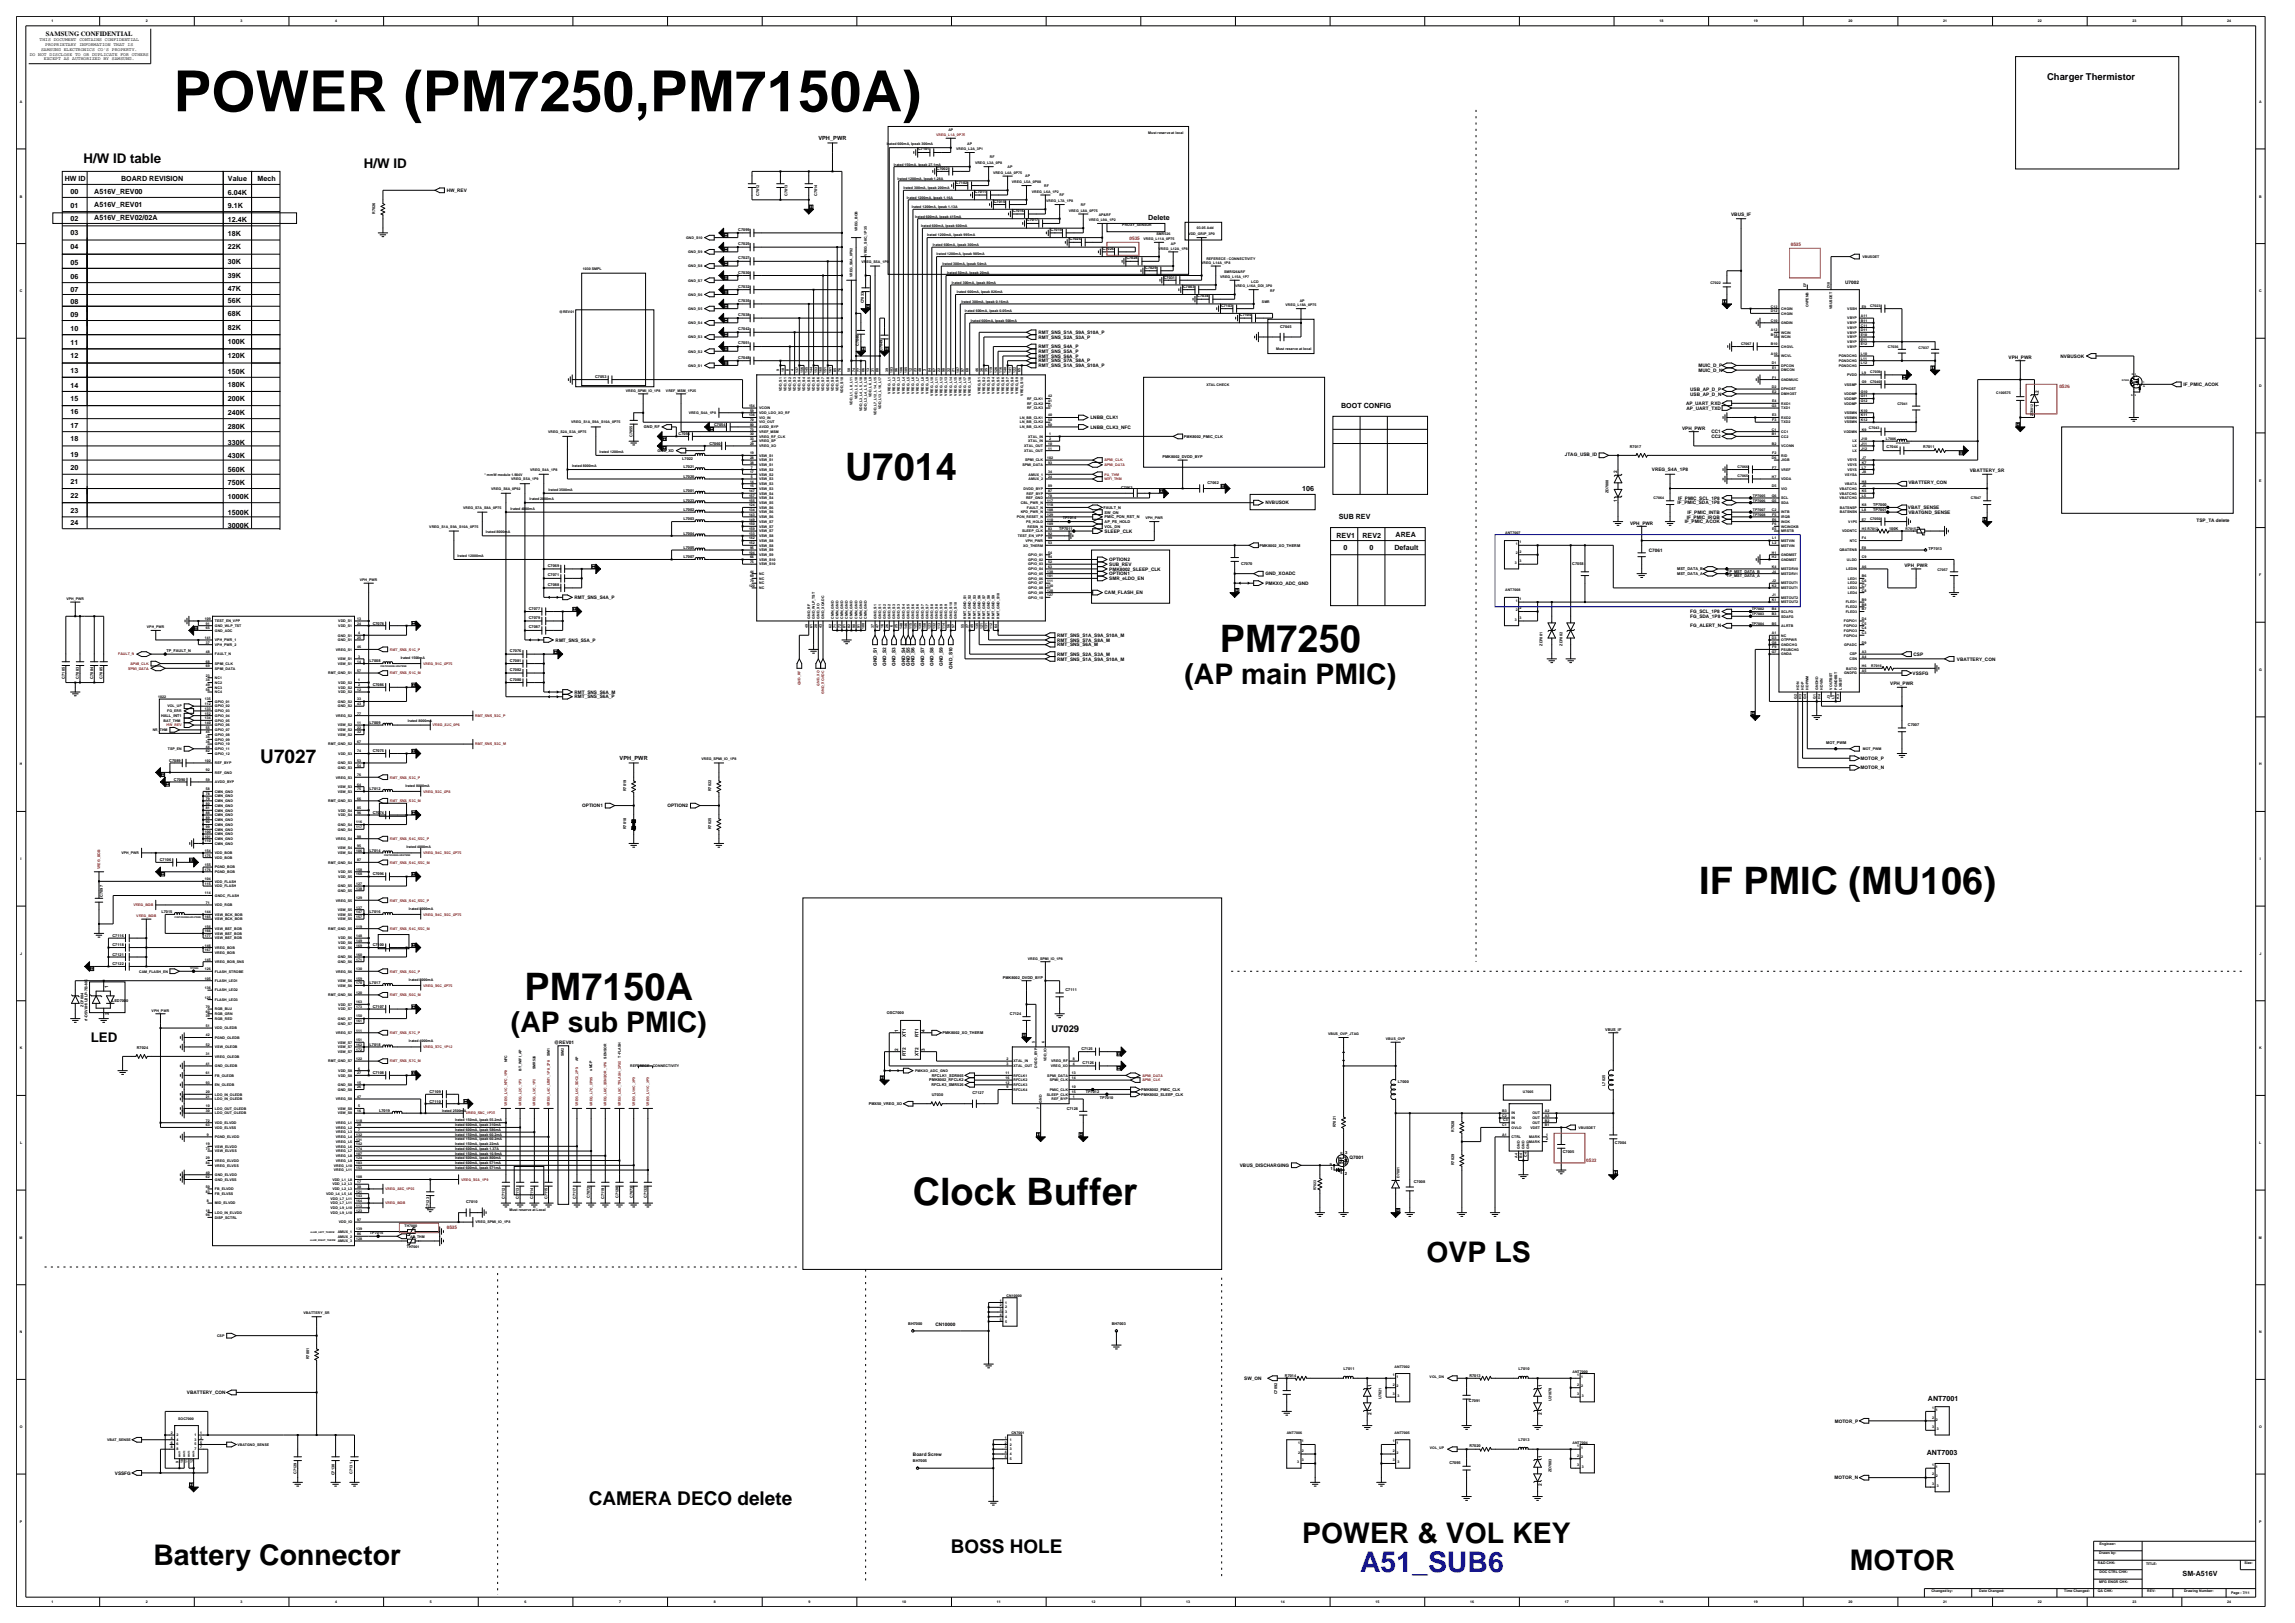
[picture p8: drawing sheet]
<svg xmlns="http://www.w3.org/2000/svg" width="420mm" height="297mm" viewBox="0 0 420 297" stroke-linecap="round" stroke-linejoin="round" font-family="sans-serif">
<defs><g id="words">
<text font-size="10.4" x="31.8" y="20.4">POWER (PM7250,PM7150A)</text>
<g font-size="6.9">
<text x="154.7" y="87.8">U7014</text>
<text x="223.2" y="119.4">PM7250</text>
<text x="311" y="163.5">IF PMIC (MU106)</text>
<text x="96" y="183">PM7150A</text>
<text x="167" y="220.5">Clock Buffer</text>
</g>
<g font-size="5.2">
<text x="216.8" y="125.3">(AP main PMIC)</text>
<text x="93.5" y="188.9">(AP sub PMIC)</text>
<text x="261" y="231">OVP LS</text>
<text x="28.1" y="286.4">Battery Connector</text>
<text x="238.3" y="282.3">POWER &amp; VOL KEY</text>
<text x="338.5" y="287.3">MOTOR</text>
</g>
<text font-size="5.2" fill="#00f" x="248.9" y="287.7">A51_SUB6</text>
<g font-size="3.5">
<text x="47.6" y="139.6">U7027</text>
<text x="107.7" y="275.4">CAMERA DECO delete</text>
<text x="174" y="284.3">BOSS HOLE</text>
</g>
<g font-size="2.4">
<text x="15.3" y="29.8">H/W ID table</text>
<text x="66.6" y="30.7">H/W ID</text>
<text x="16.6" y="190.7">LED</text>
</g>
<g font-size="1.7">
<text x="374.6" y="14.7">Charger Thermistor</text>
<text x="192.4" y="188.8">U7029</text>
</g>
<g font-size="1.3">
<text x="11.8" y="33.1">HW ID</text>
<text x="12.9" y="35.5">00</text>
<text x="17.3" y="35.5">A516V_REV00</text>
<text x="22.2" y="33.1">BOARD REVISION</text>
<text x="41.7" y="35.7">6.04K</text>
<text x="41.7" y="33.1">Value</text>
<text x="47.1" y="33.1">Mech</text>
<text x="12.9" y="40.4">02</text>
<text x="12.9" y="38.1">01</text>
<text x="17.3" y="37.9">A516V_REV01</text>
<text x="17.3" y="40.2">A516V_REV02/02A</text>
<text x="41.7" y="38.1">9.1K</text>
<text x="41.7" y="40.7">12.4K</text>
<text x="210.1" y="40.2">Delete</text>
<text x="12.9" y="45.6">04</text>
<text x="12.9" y="43.1">03</text>
<text x="41.7" y="45.6">22K</text>
<text x="41.7" y="43.3">18K</text>
<text x="12.9" y="48.5">05</text>
<text x="12.9" y="51.1">06</text>
<text x="12.9" y="53.4">07</text>
<text x="41.7" y="53.2">47K</text>
<text x="41.7" y="50.9">39K</text>
<text x="41.7" y="48.2">30K</text>
<text x="12.9" y="55.6">08</text>
<text x="12.9" y="58">09</text>
<text x="41.7" y="57.8">68K</text>
<text x="41.7" y="55.4">56K</text>
<text x="12.9" y="60.6">10</text>
<text x="12.9" y="65.6">12</text>
<text x="12.9" y="63.2">11</text>
<text x="41.7" y="60.4">82K</text>
<text x="41.7" y="63">100K</text>
<text x="41.7" y="65.6">120K</text>
<text x="12.9" y="71">14</text>
<text x="12.9" y="68.2">13</text>
<text x="41.7" y="70.8">180K</text>
<text x="41.7" y="68.4">150K</text>
<text x="12.9" y="73.4">15</text>
<text x="12.9" y="75.7">16</text>
<text x="41.7" y="76">240K</text>
<text x="41.7" y="73.4">200K</text>
<text x="245.4" y="74.7">BOOT CONFIG</text>
<text x="12.9" y="83.5">19</text>
<text x="12.9" y="78.4">17</text>
<text x="12.9" y="80.7">18</text>
<text x="41.7" y="83.7">430K</text>
<text x="41.7" y="81.4">330K</text>
<text x="41.7" y="78.6">280K</text>
<text x="12.9" y="88.5">21</text>
<text x="12.9" y="85.9">20</text>
<text x="41.7" y="86.4">560K</text>
<text x="41.7" y="88.7">750K</text>
<text x="238.3" y="89.8">106</text>
<text x="12.9" y="91.1">22</text>
<text x="12.9" y="93.9">23</text>
<text x="41.7" y="94.2">1500K</text>
<text x="41.7" y="91.3">1000K</text>
<text x="245" y="95">SUB REV</text>
<text x="12.9" y="96.1">24</text>
<text x="41.7" y="96.5">3000K</text>
<text x="244.6" y="98.5">REV1</text>
<text x="245.9" y="100.6">0</text>
<text x="249.3" y="98.5">REV2</text>
<text x="250.6" y="100.6">0</text>
<text x="255.2" y="100.6">Default</text>
<text x="255.4" y="98.3">AREA</text>
<text x="352.8" y="256.3">ANT7001</text>
<text x="352.6" y="266.3">ANT7003</text>
<text x="399.4" y="288.4">SM-A516V</text>
</g>
<text font-size="1.2" x="8.4" y="6.5">SAMSUNG CONFIDENTIAL</text>
<g font-size="1">
<text x="149.8" y="25.7">VPH_PWR</text>
<text x="113.4" y="139.1">VPH_PWR</text>
</g>
<g font-size=".9">
<text x="5.4" y="10.2">DO NOT DISCLOSE TO OR DUPLICATE FOR OTHERS</text>
<text x="7.3" y="7.6">THIS DOCUMENT CONTAINS CONFIDENTIAL</text>
<text x="7.5" y="9.3">SAMSUNG ELECTRONICS CO'S PROPERTY.</text>
<text x="8" y="11">EXCEPT AS AUTHORIZED BY SAMSUNG.</text>
<text x="8.3" y="8.4">PROPRIETARY INFORMATION THAT IS</text>
<text x="81.8" y="35.1">HW_REV</text>
<text x="316.8" y="39.5">VBUS_IF</text>
<text x="337.7" y="51.9">U7002</text>
<text x="190" y="62">RMT_SNS_S2A_S3A_P</text>
<text x="190" y="61.1">RMT_SNS_S1A_S9A_S10A_P</text>
<text x="190" y="65.5">RMT_SNS_S6A_P</text>
<text x="190" y="63.7">RMT_SNS_S4A_P</text>
<text x="190" y="64.6">RMT_SNS_S5A_P</text>
<text x="367.6" y="65.7">VPH_PWR</text>
<text x="377.1" y="65.5">NVBUSOK</text>
<text x="190" y="66.3">RMT_SNS_S7A_S8A_P</text>
<text x="190" y="67.2">RMT_SNS_S1A_S9A_S10A_P</text>
<text x="309.3" y="71.5">USB_AP_D_P</text>
<text x="310.8" y="67.2">MUIC_D_P</text>
<text x="310.8" y="68">MUIC_D_N</text>
<text x="373.1" y="71.8" transform="rotate(-90 373.1 71.8)">2</text>
<text x="399.6" y="70.6">IF_PMIC_ACOK</text>
<text x="199.5" y="76.7">LNBB_CLK1</text>
<text x="308.6" y="74.1">AP_UART_RXD</text>
<text x="308.7" y="75">AP_UART_TXD</text>
<text x="309.3" y="72.4">USB_AP_D_N</text>
<text x="373.1" y="74.5" transform="rotate(-90 373.1 74.5)">1</text>
<text x="199.5" y="78.4">LNBB_CLK3_NFC</text>
<text x="286.4" y="83.4">JTAG_USB_ID</text>
<text x="307.8" y="78.7">VPH_PWR</text>
<text x="313.2" y="80.2">CC2</text>
<text x="313.2" y="79.3">CC1</text>
<text x="295.9" y="86.6" transform="rotate(-90 295.9 86.6)">2</text>
<text x="302.3" y="86.2">VREG_S4A_1P8</text>
<text x="349.2" y="88.6">VBATTERY_CON</text>
<text x="360.5" y="86.4">VBATTERY_SR</text>
<text x="231.6" y="92.3">NVBUSOK</text>
<text x="295.9" y="91.8" transform="rotate(-90 295.9 91.8)">1</text>
<text x="298.3" y="96">VPH_PWR</text>
<text x="307" y="92.3">IF_PMIC_SDA_1P8</text>
<text x="307.1" y="91.4">IF_PMIC_SCL_1P8</text>
<text x="308.3" y="95.8">IF_PMIC_ACOK</text>
<text x="308.7" y="94.9">IF_PMIC_IRQB</text>
<text x="308.8" y="94">IF_PMIC_INTB</text>
<text x="349.2" y="93.2">VBAT_SENSE</text>
<text x="349.3" y="94">VBATGND_SENSE</text>
<text x="402" y="95.5">TSP_TA delete</text>
<text x="202.1" y="97.5">SLEEP_CLK</text>
<text x="301.7" y="101.1">C7061</text>
<text x="203" y="106.1">SMR_eLDO_EN</text>
<text x="203" y="102.7">OPTION2</text>
<text x="203" y="104.4">PMK8002_SLEEP_CLK</text>
<text x="203" y="103.6">SUB_REV</text>
<text x="203" y="105.3">OPTION1</text>
<text x="231.6" y="107">PMKXO_ADC_GND</text>
<text x="231.6" y="105.3">GND_XOADC</text>
<text x="348.5" y="103.8">VPH_PWR</text>
<text x="105.1" y="109.6">RMT_SNS_S4A_P</text>
<text x="202.1" y="108.8">CAM_FLASH_EN</text>
<text x="309.3" y="112.2">FG_SCL_1P8</text>
<text x="309.3" y="113.1">FG_SDA_1P8</text>
<text x="101.7" y="117.4">RMT_SNS_S5A_P</text>
<text x="193.5" y="116.6">RMT_SNS_S1A_S9A_S10A_M</text>
<text x="193.5" y="117.4">RMT_SNS_S7A_S8A_M</text>
<text x="193.5" y="118.3">RMT_SNS_S6A_M</text>
<text x="309.3" y="114.8">FG_ALERT_N</text>
<text x="160.5" y="121.9" transform="rotate(-90 160.5 121.9)">GND_S1</text>
<text x="162.2" y="121.9" transform="rotate(-90 162.2 121.9)">GND_S2</text>
<text x="163.9" y="121.9" transform="rotate(-90 163.9 121.9)">GND_S3</text>
<text x="165.6" y="121.9" transform="rotate(-90 165.6 121.9)">GND_S4</text>
<text x="166.5" y="121.9" transform="rotate(-90 166.5 121.9)">GND_S5</text>
<text x="167.4" y="121.9" transform="rotate(-90 167.4 121.9)">GND_S6</text>
<text x="169.1" y="121.9" transform="rotate(-90 169.1 121.9)">GND_S7</text>
<text x="170.8" y="121.9" transform="rotate(-90 170.8 121.9)">GND_S8</text>
<text x="172.6" y="121.9" transform="rotate(-90 172.6 121.9)">GND_S9</text>
<text x="174.3" y="122.3" transform="rotate(-90 174.3 122.3)">GND_S10</text>
<text x="193.5" y="120.9">RMT_SNS_S1A_S9A_S10A_M</text>
<text x="193.5" y="120">RMT_SNS_S2A_S3A_M</text>
<text x="345.9" y="125.4">VPH_PWR</text>
<text x="350" y="123.5">VSSFG</text>
<text x="350.2" y="120">CSP</text>
<text x="358.1" y="120.9">VBATTERY_CON</text>
<text x="105.1" y="127.8">RMT_SNS_S6A_P</text>
<text x="105.1" y="126.9">RMT_SNS_S6A_M</text>
<text x="340.5" y="140.8">MOTOR_N</text>
<text x="340.5" y="139.1">MOTOR_P</text>
<text x="106.6" y="147.7">OPTION1</text>
<text x="122.1" y="147.7">OPTION2</text>
<text x="19.8" y="180.8" transform="rotate(-90 19.8 180.8)">1</text>
<text x="19.9" y="185.7" transform="rotate(-90 19.9 185.7)">2</text>
<text x="101.4" y="191">@REV01</text>
<text x="164.4" y="188.8" transform="rotate(-90 164.4 188.8)">1</text>
<text x="165.8" y="189.8" transform="rotate(-90 165.8 189.8)">XT1</text>
<text x="168.1" y="189.8" transform="rotate(-90 168.1 189.8)">RT1</text>
<text x="169.2" y="188.8" transform="rotate(-90 169.2 188.8)">4</text>
<text x="164.4" y="192.3" transform="rotate(-90 164.4 192.3)">2</text>
<text x="165.8" y="193.3" transform="rotate(-90 165.8 193.3)">RT2</text>
<text x="168.1" y="193.2" transform="rotate(-90 168.1 193.2)">XT2</text>
<text x="169.2" y="192.3" transform="rotate(-90 169.2 192.3)">3</text>
<text x="226.9" y="213.5">VBUS_DISCHARGING</text>
<text x="247" y="212.1">Q7001</text>
<text x="171.2" y="242.7">CN10000</text>
<text x="34.2" y="255.1">VBATTERY_CON</text>
<text x="227.7" y="252.5">SW_ON</text>
<text x="251" y="253.7" transform="rotate(-90 251 253.7)">1</text>
<text x="282.2" y="253.7" transform="rotate(-90 282.2 253.7)">1</text>
<text x="251" y="259" transform="rotate(-90 251 259)">2</text>
<text x="282.2" y="259" transform="rotate(-90 282.2 259)">2</text>
<text x="335.8" y="260.3">MOTOR_P</text>
<text x="21" y="269.8">VSSFG</text>
<text x="167.1" y="266.5">Board Screw</text>
<text x="282.2" y="266.7" transform="rotate(-90 282.2 266.7)">1</text>
<text x="282.2" y="271.9" transform="rotate(-90 282.2 271.9)">2</text>
<text x="335.7" y="270.7">MOTOR_N</text>
</g>
<g font-size=".9" fill="#f00">
<text x="206.7" y="43.9">0525</text>
<text x="327.7" y="45">0525</text>
<text x="376.9" y="71">0526</text>
<text x="290.3" y="212.6">0522</text>
<text x="81.8" y="224.9">0525</text>
</g>
<g font-size=".8">
<text x="243.5" y="214.1">1</text>
<text x="246.1" y="215.1">2</text>
<text x="246.2" y="211.2">3</text>
</g>
<g font-size=".7">
<text x="9.4" y="4.1">1</text>
<text x="26.7" y="4.1">2</text>
<text x="44" y="4.1">3</text>
<text x="61.4" y="4.1">4</text>
<text x="303.7" y="4.1">18</text>
<text x="321" y="4.1">19</text>
<text x="338.3" y="4.1">20</text>
<text x="355.6" y="4.1">21</text>
<text x="372.9" y="4.1">22</text>
<text x="390.3" y="4.1">23</text>
<text x="407.6" y="4.1">24</text>
<text x="3.6" y="18.8">A</text>
<text x="413.4" y="18.8">A</text>
<text x="162.3" y="26.6">Irated 600mA, Ipeak 300mA</text>
<text x="168" y="27.5">C7101</text>
<text x="173.6" y="24">AP</text>
<text x="175" y="27.5">VREG_L2A_3P1</text>
<text x="177" y="26.6">AP</text>
<text x="181.1" y="29">RF</text>
<text x="210.1" y="24.4">Must reserve at local</text>
<text x="138.9" y="35.9" transform="rotate(-90 138.9 35.9)">C7012</text>
<text x="144.1" y="35.9" transform="rotate(-90 144.1 35.9)">C7013</text>
<text x="149.5" y="35.9" transform="rotate(-90 149.5 35.9)">C7014</text>
<text x="163.6" y="30.3">Irated 150mA, Ipeak 27.1mA</text>
<text x="164.3" y="32.9">Irated 1200mA, Ipeak 1.28A</text>
<text x="165.3" y="34.6">Irated 300mA, Ipeak 200mA</text>
<text x="171.4" y="31.2">C7002</text>
<text x="174.9" y="33.6">C7102</text>
<text x="178.4" y="35.3">C7011</text>
<text x="178.4" y="30.1">VREG_L3A_0P8</text>
<text x="181.7" y="31.8">VREG_L4A_0P75</text>
<text x="184.4" y="30.7">AP</text>
<text x="185.2" y="33.5">VREG_L5A_0P88</text>
<text x="187.6" y="32.4">AP</text>
<text x="188.8" y="35.3">VREG_L6A_1P2</text>
<text x="191.1" y="34.2">RF</text>
<text x="193.9" y="35.9">RF</text>
<text x="3.6" y="36.1">B</text>
<text x="68.7" y="39.2" transform="rotate(-90 68.7 39.2)">R7026</text>
<text x="166" y="36.3">Irated 1200mA, Ipeak 1.16A</text>
<text x="166.8" y="38.1">Irated 1200mA, Ipeak 1.13A</text>
<text x="167.5" y="39.8">Irated 600mA, Ipeak 415mA</text>
<text x="168.6" y="41.5">Irated 600mA, Ipeak 600mA</text>
<text x="181.9" y="37.1">C7015</text>
<text x="185.3" y="38.8">C7016</text>
<text x="187.9" y="40.5">C7017</text>
<text x="191.4" y="37">VREG_L7A_1P8</text>
<text x="195.6" y="38.7">VREG_L8A_0P75</text>
<text x="197.8" y="37.6">RF</text>
<text x="199.2" y="40.5">VREG_L9A_1P2</text>
<text x="201.1" y="39.6">AP&amp;RF</text>
<text x="205.4" y="41.3">PROXY_SENSOR</text>
<text x="219" y="42">03.05 Add</text>
<text x="413.4" y="36.1">B</text>
<text x="125.6" y="43.7">GND_S10</text>
<text x="125.9" y="46.3">GND_S9</text>
<text x="135.1" y="42.3">C7099</text>
<text x="135.1" y="44.9">C7025</text>
<text x="135.1" y="47.5">C7027</text>
<text x="156.9" y="42.3" transform="rotate(-90 156.9 42.3)">VREG_BOB</text>
<text x="158.6" y="46.8" transform="rotate(-90 158.6 46.8)">VREG_S8C_1P35</text>
<text x="169.7" y="43.3">Irated 1200mA, Ipeak 995mA</text>
<text x="170.7" y="45">Irated 600mA, Ipeak 300mA</text>
<text x="171.4" y="46.7">Irated 1200mA, Ipeak 985mA</text>
<text x="192.3" y="42.3">C7019</text>
<text x="195.7" y="44">C7024</text>
<text x="201.8" y="45.7">C7026</text>
<text x="206.1" y="47.5">C7028</text>
<text x="209.3" y="43.9">VREG_L11A_0P75</text>
<text x="211.7" y="43.1">SMR526</text>
<text x="212" y="45.7">VREG_L12A_1P8</text>
<text x="214.3" y="44.8">AP</text>
<text x="217.5" y="43.1">VDD_GRIP_3P0</text>
<text x="220.8" y="47.6">REFERECE - CONNECTIVITY</text>
<text x="340.8" y="47.2">VBUSDET</text>
<text x="3.6" y="53.5">C</text>
<text x="106.7" y="49.3">1030 SMPL</text>
<text x="125.9" y="48.9">GND_S8</text>
<text x="125.9" y="51.5">GND_S7</text>
<text x="135.1" y="52.6">C7032</text>
<text x="135.1" y="50.1">C7030</text>
<text x="156" y="50.7" transform="rotate(-90 156 50.7)">VREG_S6A_0P92</text>
<text x="157.6" y="48.1">VREG_S5A_1P9</text>
<text x="172.5" y="48.5">Irated 300mA, Ipeak 54mA</text>
<text x="173.4" y="50.2">Irated 50mA, Ipeak 20mA</text>
<text x="174.2" y="51.9">Irated 300mA, Ipeak 80mA</text>
<text x="175.1" y="53.7">Irated 600mA, Ipeak 826mA</text>
<text x="209.6" y="49.2">C7029</text>
<text x="213" y="51.1">C7031</text>
<text x="216.5" y="52.6">C7003</text>
<text x="219.8" y="48.3">VREG_L14A_1P8</text>
<text x="223.3" y="50.9">VREG_L15A_1P7</text>
<text x="224" y="50">SMR526&amp;RF</text>
<text x="226" y="52.6">VREG_L16A_DDI_3P0</text>
<text x="229" y="51.7">LCD</text>
<text x="232.5" y="53.4">RF</text>
<text x="313" y="51.9">C7022</text>
<text x="330.6" y="52.6" transform="rotate(-90 330.6 52.6)">D7</text>
<text x="334.9" y="52.7" transform="rotate(-90 334.9 52.7)">D10</text>
<text x="413.4" y="53.5">C</text>
<text x="102.3" y="57.3">@REV01</text>
<text x="125.9" y="56.7">GND_S5</text>
<text x="125.9" y="54.1">GND_S6</text>
<text x="125.9" y="59.3">GND_S4</text>
<text x="135.1" y="55.3">C7035</text>
<text x="135.1" y="57.9">C7038</text>
<text x="158.1" y="55.5" transform="rotate(-90 158.1 55.5)">C7033</text>
<text x="175.9" y="55.4">Irated 300mA, Ipeak 0.16mA</text>
<text x="176.6" y="57.1">Irated 600mA, Ipeak 0.05mA</text>
<text x="177.7" y="58.9">Irated 600mA, Ipeak 500mA</text>
<text x="219.1" y="54.4">C7034</text>
<text x="223.5" y="56.1">C7103</text>
<text x="226.9" y="57.9">C7104</text>
<text x="230.9" y="55.4">SMR</text>
<text x="234.3" y="59.9">C7045</text>
<text x="235.2" y="56.1">VREG_L18A_0P75</text>
<text x="237.9" y="55.2">AP</text>
<text x="324.1" y="57.1">D12</text>
<text x="324.1" y="58.9">C10</text>
<text x="324.1" y="56.3">C12</text>
<text x="326" y="57.6">CHGIN</text>
<text x="326" y="59.3">GNDIN</text>
<text x="326" y="56.7">CHGIN</text>
<text x="331" y="56.2" transform="rotate(-90 331 56.2)">OVPENB</text>
<text x="335.3" y="56.6" transform="rotate(-90 335.3 56.6)">VBUSDET</text>
<text x="338.1" y="56.7">VSSH</text>
<text x="338.1" y="59.3">VBYP</text>
<text x="338.1" y="58.4">VBYP</text>
<text x="340.5" y="59.7">C11</text>
<text x="340.5" y="58.9">B11</text>
<text x="340.5" y="58">A11</text>
<text x="340.7" y="56.3">E9</text>
<text x="342.2" y="56.3">C7023</text>
<text x="125.9" y="61.9">GND_S3</text>
<text x="125.9" y="64.5">GND_S2</text>
<text x="135.1" y="65.6">C7048</text>
<text x="135.1" y="60.4">C7042</text>
<text x="135.1" y="63">C7051</text>
<text x="157.2" y="63.3" transform="rotate(-90 157.2 63.3)">C7046</text>
<text x="161.5" y="64.2" transform="rotate(-90 161.5 64.2)">C7049</text>
<text x="233.5" y="64">Must reserve at local</text>
<text x="318.6" y="63.2">C7067</text>
<text x="324.1" y="63.2">B10</text>
<text x="324.1" y="61.5">B12</text>
<text x="324.1" y="64.9">A10</text>
<text x="324.1" y="60.6">A12</text>
<text x="326" y="63.6">CHGVL</text>
<text x="326" y="61.9">WCIN</text>
<text x="326" y="65.4">WCVL</text>
<text x="326" y="61">WCIN</text>
<text x="336.5" y="65.4">PGNDCHG</text>
<text x="338.1" y="61.9">VBYP</text>
<text x="338.1" y="62.8">VBYP</text>
<text x="338.1" y="63.6">VBYP</text>
<text x="338.1" y="61">VBYP</text>
<text x="338.1" y="60.2">VBYP</text>
<text x="340.5" y="60.6">D11</text>
<text x="340.6" y="61.5">E10</text>
<text x="340.6" y="62.3">E11</text>
<text x="340.6" y="63.2">E12</text>
<text x="340.6" y="64.9">L10</text>
<text x="340.6" y="65.8">L11</text>
<text x="345.5" y="63.7">C7036</text>
<text x="351.1" y="63.8">C7037</text>
<text x="108.9" y="69.3">C7053</text>
<text x="114.5" y="71.7">VREG_SPMI_IO_1P8</text>
<text x="121.9" y="71.7">VREF_MSM_1P25</text>
<text x="125.9" y="67.1">GND_S1</text>
<text x="142.6" y="67.9" transform="rotate(-90 142.6 67.9)">9</text>
<text x="143.1" y="71.6" transform="rotate(-90 143.1 71.6)">VDD_S1</text>
<text x="143.5" y="68.1" transform="rotate(-90 143.5 68.1)">18</text>
<text x="143.9" y="71.6" transform="rotate(-90 143.9 71.6)">VDD_S1</text>
<text x="144.4" y="67.9" transform="rotate(-90 144.4 67.9)">8</text>
<text x="144.8" y="71.6" transform="rotate(-90 144.8 71.6)">VDD_S2</text>
<text x="145.2" y="67.9" transform="rotate(-90 145.2 67.9)">4</text>
<text x="145.6" y="71.6" transform="rotate(-90 145.6 71.6)">VDD_S3</text>
<text x="146.1" y="68.3" transform="rotate(-90 146.1 68.3)">137</text>
<text x="146.5" y="71.6" transform="rotate(-90 146.5 71.6)">VDD_S4</text>
<text x="147" y="68.3" transform="rotate(-90 147 68.3)">156</text>
<text x="147.4" y="71.6" transform="rotate(-90 147.4 71.6)">VDD_S4</text>
<text x="147.8" y="68.3" transform="rotate(-90 147.8 68.3)">145</text>
<text x="148.2" y="71.6" transform="rotate(-90 148.2 71.6)">VDD_S5</text>
<text x="148.7" y="68.3" transform="rotate(-90 148.7 68.3)">144</text>
<text x="149.1" y="71.6" transform="rotate(-90 149.1 71.6)">VDD_S6</text>
<text x="149.5" y="68.3" transform="rotate(-90 149.5 68.3)">153</text>
<text x="150" y="71.6" transform="rotate(-90 150 71.6)">VDD_S6</text>
<text x="150.4" y="68.3" transform="rotate(-90 150.4 68.3)">160</text>
<text x="150.9" y="71.6" transform="rotate(-90 150.9 71.6)">VDD_S7</text>
<text x="151.3" y="68.3" transform="rotate(-90 151.3 68.3)">151</text>
<text x="151.7" y="71.6" transform="rotate(-90 151.7 71.6)">VDD_S8</text>
<text x="152.1" y="68.3" transform="rotate(-90 152.1 68.3)">161</text>
<text x="152.6" y="71.6" transform="rotate(-90 152.6 71.6)">VDD_S8</text>
<text x="153" y="68.1" transform="rotate(-90 153 68.1)">85</text>
<text x="153.4" y="71.6" transform="rotate(-90 153.4 71.6)">VDD_S9</text>
<text x="153.9" y="68.1" transform="rotate(-90 153.9 68.1)">76</text>
<text x="154.3" y="71.9" transform="rotate(-90 154.3 71.9)">VDD_S10</text>
<text x="155.6" y="68.1" transform="rotate(-90 155.6 68.1)">58</text>
<text x="156.5" y="68.1" transform="rotate(-90 156.5 68.1)">74</text>
<text x="157.3" y="68.1" transform="rotate(-90 157.3 68.1)">77</text>
<text x="158.2" y="68.1" transform="rotate(-90 158.2 68.1)">86</text>
<text x="159.1" y="68.1" transform="rotate(-90 159.1 68.1)">13</text>
<text x="159.9" y="68.1" transform="rotate(-90 159.9 68.1)">31</text>
<text x="160.8" y="68.1" transform="rotate(-90 160.8 68.1)">88</text>
<text x="162.5" y="68.1" transform="rotate(-90 162.5 68.1)">39</text>
<text x="163.4" y="68.3" transform="rotate(-90 163.4 68.3)">103</text>
<text x="164.3" y="68.1" transform="rotate(-90 164.3 68.1)">96</text>
<text x="165.1" y="68.3" transform="rotate(-90 165.1 68.3)">106</text>
<text x="166" y="68.3" transform="rotate(-90 166 68.3)">105</text>
<text x="166.9" y="68.1" transform="rotate(-90 166.9 68.1)">12</text>
<text x="167.7" y="68.1" transform="rotate(-90 167.7 68.1)">23</text>
<text x="168.6" y="68.1" transform="rotate(-90 168.6 68.1)">48</text>
<text x="169.5" y="67.9" transform="rotate(-90 169.5 67.9)">3</text>
<text x="170.3" y="68.1" transform="rotate(-90 170.3 68.1)">84</text>
<text x="171.2" y="68.1" transform="rotate(-90 171.2 68.1)">67</text>
<text x="172.1" y="68.1" transform="rotate(-90 172.1 68.1)">22</text>
<text x="172.9" y="68.1" transform="rotate(-90 172.9 68.1)">98</text>
<text x="173.8" y="68.1" transform="rotate(-90 173.8 68.1)">32</text>
<text x="174.7" y="68.1" transform="rotate(-90 174.7 68.1)">21</text>
<text x="175.5" y="68.3" transform="rotate(-90 175.5 68.3)">107</text>
<text x="176.4" y="68.1" transform="rotate(-90 176.4 68.1)">97</text>
<text x="177.3" y="68.1" transform="rotate(-90 177.3 68.1)">68</text>
<text x="179" y="68.1" transform="rotate(-90 179 68.1)">46</text>
<text x="179.9" y="68.1" transform="rotate(-90 179.9 68.1)">36</text>
<text x="180.7" y="68.1" transform="rotate(-90 180.7 68.1)">35</text>
<text x="181.6" y="68.3" transform="rotate(-90 181.6 68.3)">119</text>
<text x="182.5" y="68.3" transform="rotate(-90 182.5 68.3)">126</text>
<text x="183.3" y="68.3" transform="rotate(-90 183.3 68.3)">116</text>
<text x="184.2" y="68.3" transform="rotate(-90 184.2 68.3)">140</text>
<text x="185.1" y="68.3" transform="rotate(-90 185.1 68.3)">141</text>
<text x="185.9" y="68.3" transform="rotate(-90 185.9 68.3)">122</text>
<text x="186.8" y="68.1" transform="rotate(-90 186.8 68.1)">65</text>
<text x="220.8" y="70.6">XTAL CHECK</text>
<text x="324.3" y="71">D2</text>
<text x="324.3" y="66.7">D1</text>
<text x="324.3" y="71.9">E2</text>
<text x="324.3" y="67.5">E1</text>
<text x="324.3" y="69.3">F1</text>
<text x="326" y="69.7">GNDMUIC</text>
<text x="326" y="71.4">DPHOST</text>
<text x="326" y="68">DMCON</text>
<text x="326" y="67.1">DPCON</text>
<text x="336.5" y="66.2">PGNDCHG</text>
<text x="336.5" y="67.1">PGNDCHG</text>
<text x="337.6" y="70.6">VSSMP</text>
<text x="338" y="68.8">PVDD</text>
<text x="340.5" y="71.9">G10</text>
<text x="340.6" y="66.7">L12</text>
<text x="340.7" y="70.1">G9</text>
<text x="340.8" y="68.4">L9</text>
<text x="342.2" y="70.1">C7040</text>
<text x="342.2" y="68.2">C7039</text>
<text x="413.4" y="70.8">D</text>
<text x="104.5" y="77.5">VREG_S1A_S9A_S10A_0P75</text>
<text x="126" y="75.8">VREG_S4A_1P8</text>
<text x="130.7" y="77.9">C7054</text>
<text x="137.1" y="74.5">154</text>
<text x="137.1" y="76.2">136</text>
<text x="137.3" y="77.9">80</text>
<text x="137.3" y="77.1">70</text>
<text x="137.3" y="75.3">59</text>
<text x="138.9" y="77.5">VIO_OUT</text>
<text x="138.9" y="75.8">VDD_LDO_XO_RF</text>
<text x="138.9" y="74.9">VCOIN</text>
<text x="138.9" y="76.6">VIO_IN</text>
<text x="156" y="74.2" transform="rotate(-90 156 74.2)">VDD_L1_L8_L11</text>
<text x="156.9" y="73" transform="rotate(-90 156.9 73)">VDD_L2_L10</text>
<text x="157.8" y="75.3" transform="rotate(-90 157.8 75.3)">VDD_L3_L4_L5_L18</text>
<text x="158.6" y="75.3" transform="rotate(-90 158.6 75.3)">VDD_L3_L4_L5_L18</text>
<text x="159.5" y="72.7" transform="rotate(-90 159.5 72.7)">VDD_L6_L9</text>
<text x="160.4" y="76" transform="rotate(-90 160.4 76)">VDD_L7_L12_L14_L15</text>
<text x="161.2" y="74.9" transform="rotate(-90 161.2 74.9)">VDD_L13_L16_L17</text>
<text x="163" y="72" transform="rotate(-90 163 72)">VREG_L1</text>
<text x="163.8" y="72" transform="rotate(-90 163.8 72)">VREG_L2</text>
<text x="164.7" y="72" transform="rotate(-90 164.7 72)">VREG_L3</text>
<text x="165.6" y="72" transform="rotate(-90 165.6 72)">VREG_L4</text>
<text x="166.4" y="72" transform="rotate(-90 166.4 72)">VREG_L5</text>
<text x="167.3" y="72" transform="rotate(-90 167.3 72)">VREG_L6</text>
<text x="168.2" y="72" transform="rotate(-90 168.2 72)">VREG_L7</text>
<text x="169" y="72" transform="rotate(-90 169 72)">VREG_L8</text>
<text x="169.9" y="72" transform="rotate(-90 169.9 72)">VREG_L9</text>
<text x="170.8" y="72.4" transform="rotate(-90 170.8 72.4)">VREG_L10</text>
<text x="171.6" y="72.4" transform="rotate(-90 171.6 72.4)">VREG_L11</text>
<text x="172.5" y="72.4" transform="rotate(-90 172.5 72.4)">VREG_L12</text>
<text x="173.4" y="72.4" transform="rotate(-90 173.4 72.4)">VREG_L13</text>
<text x="174.2" y="72.4" transform="rotate(-90 174.2 72.4)">VREG_L14</text>
<text x="175.1" y="72.4" transform="rotate(-90 175.1 72.4)">VREG_L15</text>
<text x="176" y="72.4" transform="rotate(-90 176 72.4)">VREG_L16</text>
<text x="176.8" y="72.4" transform="rotate(-90 176.8 72.4)">VREG_L17</text>
<text x="177.7" y="72.4" transform="rotate(-90 177.7 72.4)">VREG_L18</text>
<text x="179.4" y="72" transform="rotate(-90 179.4 72)">VREG_S1</text>
<text x="180.3" y="72" transform="rotate(-90 180.3 72)">VREG_S2</text>
<text x="181.2" y="72" transform="rotate(-90 181.2 72)">VREG_S3</text>
<text x="182" y="72" transform="rotate(-90 182 72)">VREG_S4</text>
<text x="182.9" y="72" transform="rotate(-90 182.9 72)">VREG_S5</text>
<text x="183.8" y="72" transform="rotate(-90 183.8 72)">VREG_S6</text>
<text x="184.6" y="72" transform="rotate(-90 184.6 72)">VREG_S7</text>
<text x="185.5" y="72" transform="rotate(-90 185.5 72)">VREG_S8</text>
<text x="186.4" y="72" transform="rotate(-90 186.4 72)">VREG_S9</text>
<text x="186.6" y="77.5">LN_BB_CLK2</text>
<text x="186.6" y="76.6">LN_BB_CLK1</text>
<text x="187.2" y="72.4" transform="rotate(-90 187.2 72.4)">VREG_S10</text>
<text x="188" y="74.9">RF_CLK3</text>
<text x="188" y="74">RF_CLK2</text>
<text x="188" y="73.2">RF_CLK1</text>
<text x="191.8" y="77.9">60</text>
<text x="191.8" y="77.1">50</text>
<text x="191.8" y="74.5">51</text>
<text x="191.8" y="76.2">40</text>
<text x="191.8" y="73.6">41</text>
<text x="191.8" y="72.7">42</text>
<text x="324.3" y="74.5">G3</text>
<text x="324.3" y="76.2">E3</text>
<text x="324.3" y="73.6">E4</text>
<text x="324.3" y="77.1">F3</text>
<text x="326" y="74.9">TXD1</text>
<text x="326" y="77.5">TXD2</text>
<text x="326" y="72.3">DMHOST</text>
<text x="326" y="76.6">RXD2</text>
<text x="326" y="74">RXD1</text>
<text x="337.5" y="72.3">VDDMP</text>
<text x="337.5" y="73.2">VDDMP</text>
<text x="337.5" y="74">VDDMP</text>
<text x="337.5" y="75.8">VSSMN</text>
<text x="337.5" y="76.6">VSSMN</text>
<text x="337.5" y="77.5">VSSMN</text>
<text x="340.5" y="72.7">G11</text>
<text x="340.5" y="73.6">G12</text>
<text x="340.5" y="75.3">K10</text>
<text x="340.5" y="76.2">K11</text>
<text x="340.5" y="77.1">K12</text>
<text x="347.2" y="74">C7041</text>
<text x="365.3" y="72.1">C100575</text>
<text x="372.1" y="76.2" transform="rotate(-90 372.1 76.2)">ZD5012</text>
<text x="100.3" y="79.2">VREG_S2A_S3A_0P75</text>
<text x="109.7" y="82.9">Irated 1200mA</text>
<text x="115.8" y="80" transform="rotate(-90 115.8 80)">C7055</text>
<text x="117.8" y="78.4">GND_RF</text>
<text x="120.4" y="82.7">GND_XO</text>
<text x="124.2" y="79.6">C7056</text>
<text x="129.8" y="81.4">C7060</text>
<text x="137.3" y="78.8">73</text>
<text x="137.3" y="80.5">33</text>
<text x="137.3" y="84">28</text>
<text x="137.3" y="81.4">29</text>
<text x="137.3" y="79.7">30</text>
<text x="137.3" y="83.1">19</text>
<text x="138.9" y="78.4">AVDD_BYP</text>
<text x="138.9" y="79.2">VREF_MSM</text>
<text x="138.9" y="81">VREG_SP</text>
<text x="138.9" y="81.8">VREG_XO</text>
<text x="138.9" y="80.1">VREG_RF_CLK</text>
<text x="138.9" y="83.6">VSW_S1</text>
<text x="186.6" y="78.4">LN_BB_CLK3</text>
<text x="187.4" y="82.7">XTAL_OUT</text>
<text x="187.4" y="81.8">XTAL_OUT</text>
<text x="188.2" y="81">XTAL_IN</text>
<text x="188.2" y="80.1">XTAL_IN</text>
<text x="191.6" y="84">102</text>
<text x="191.8" y="82.3">11</text>
<text x="191.8" y="81.4">10</text>
<text x="192" y="80.5">2</text>
<text x="192" y="79.7">1</text>
<text x="212.7" y="83.8">PMK8002_DVDD_BYP</text>
<text x="216.7" y="80.1">PMK8002_PMIC_CLK</text>
<text x="298.3" y="82">R7017</text>
<text x="324.3" y="84">D6</text>
<text x="324.3" y="78.8">C1</text>
<text x="324.3" y="81.4">B2</text>
<text x="324.3" y="79.7">B1</text>
<text x="324.3" y="83.1">F2</text>
<text x="326" y="83.6">RID</text>
<text x="326" y="79.2">CC1</text>
<text x="326" y="81.8">VCONN</text>
<text x="326" y="80.1">CC2</text>
<text x="337.5" y="79.2">VDDMN</text>
<text x="339" y="81">LX</text>
<text x="339" y="81.8">LX</text>
<text x="339" y="82.7">LX</text>
<text x="340.6" y="80.5">J10</text>
<text x="340.6" y="81.4">J11</text>
<text x="340.6" y="82.3">J12</text>
<text x="340.7" y="78.8">K9</text>
<text x="340.8" y="84">J7</text>
<text x="342" y="78.6">C7043</text>
<text x="345.1" y="80.5">L7006</text>
<text x="345.3" y="82">C7044</text>
<text x="352" y="82">R7011</text>
<text x="88.7" y="87">* mmW module 1.904V</text>
<text x="89.9" y="89.6">VREG_S6A_0P92</text>
<text x="93.6" y="87.9">VREG_S5A_1P9</text>
<text x="97" y="86.2">VREG_S4A_1P8</text>
<text x="100.4" y="89.8">Irated 3500mA</text>
<text x="104.7" y="85.5">Irated 8000mA</text>
<text x="124.8" y="84.2">L7022</text>
<text x="125.1" y="85.7">L7021</text>
<text x="125.1" y="87.4">L7020</text>
<text x="137.3" y="84.8">38</text>
<text x="137.3" y="86.6">17</text>
<text x="137.3" y="89.2">15</text>
<text x="137.3" y="88.3">14</text>
<text x="137.4" y="85.7">7</text>
<text x="137.4" y="87.5">5</text>
<text x="138.9" y="86.2">VSW_S2</text>
<text x="138.9" y="87.9">VSW_S3</text>
<text x="138.9" y="85.3">VSW_S1</text>
<text x="138.9" y="84.4">VSW_S1</text>
<text x="138.9" y="87">VSW_S2</text>
<text x="138.9" y="89.6">VSW_S3</text>
<text x="138.9" y="88.7">VSW_S3</text>
<text x="187.1" y="85.3">SPMI_DATA</text>
<text x="187.3" y="89.6">DVDD_BYP</text>
<text x="187.6" y="84.4">SPMI_CLK</text>
<text x="188.2" y="87">AMUX_1</text>
<text x="188.2" y="87.9">AMUX_2</text>
<text x="191.8" y="84.8">93</text>
<text x="191.8" y="89.2">89</text>
<text x="191.8" y="86.6">34</text>
<text x="191.8" y="87.5">24</text>
<text x="205.2" y="89.4">C7063</text>
<text x="221" y="88.6">C7062</text>
<text x="318" y="85.7">C7066</text>
<text x="318" y="87.3">C7065</text>
<text x="324.3" y="87.5">H7</text>
<text x="324.3" y="89.2">D5</text>
<text x="324.3" y="85.7">F7</text>
<text x="326" y="87.9">VDDA</text>
<text x="326" y="86.2">VREF</text>
<text x="326" y="89.6">VIO</text>
<text x="326" y="84.4">JIGB</text>
<text x="336.6" y="89.6">VBATCHG</text>
<text x="337.6" y="88.7">VBATA</text>
<text x="337.6" y="87">VSYSA</text>
<text x="338.1" y="86.2">VSYS</text>
<text x="338.1" y="85.3">VSYS</text>
<text x="338.1" y="84.4">VSYS</text>
<text x="340.7" y="84.8">K7</text>
<text x="340.7" y="88.3">H8</text>
<text x="340.8" y="85.7">L7</text>
<text x="340.8" y="86.6">J8</text>
<text x="340.8" y="89.2">J5</text>
<text x="413.4" y="88.1">E</text>
<text x="84.8" y="93.1">VREG_S7A_S8A_0P75</text>
<text x="93.5" y="93.3">Irated 4000mA</text>
<text x="96.9" y="91.5">Irated 2000mA</text>
<text x="125.1" y="91.8">L7023</text>
<text x="125.1" y="95.2">L7003</text>
<text x="125.1" y="90">L7001</text>
<text x="125.1" y="93.5">L7002</text>
<text x="137.1" y="91.8">155</text>
<text x="137.1" y="90.9">157</text>
<text x="137.1" y="95.3">149</text>
<text x="137.1" y="94.4">143</text>
<text x="137.1" y="90.1">147</text>
<text x="137.1" y="93.5">134</text>
<text x="137.1" y="92.6">124</text>
<text x="138.9" y="92.2">VSW_S5</text>
<text x="138.9" y="91.4">VSW_S4</text>
<text x="138.9" y="95.7">VSW_S7</text>
<text x="138.9" y="94.8">VSW_S6</text>
<text x="138.9" y="90.5">VSW_S4</text>
<text x="138.9" y="93.9">VSW_S6</text>
<text x="138.9" y="93.1">VSW_S6</text>
<text x="186.1" y="94.8">PON_RESET_N</text>
<text x="186.8" y="93.9">KPD_PWR_N</text>
<text x="186.8" y="92.2">CBL_PWR_N</text>
<text x="187.8" y="91.4">REF_GND</text>
<text x="187.8" y="95.7">PS_HOLD</text>
<text x="187.9" y="90.5">REF_BYP</text>
<text x="187.9" y="93.1">FAULT_N</text>
<text x="191.6" y="94.4">129</text>
<text x="191.6" y="91.8">117</text>
<text x="191.6" y="92.6">118</text>
<text x="191.6" y="93.5">108</text>
<text x="191.6" y="95.3">110</text>
<text x="191.8" y="90.1">87</text>
<text x="191.8" y="90.9">78</text>
<text x="194.5" y="95">TP7014</text>
<text x="201.9" y="93.1">FAULT_N</text>
<text x="202.1" y="94">SW_ON</text>
<text x="202.1" y="95.7">AP_PS_HOLD</text>
<text x="202.1" y="94.8">PMIC_PON_RST_N</text>
<text x="209.6" y="95">VPH_PWR</text>
<text x="294.4" y="90.3" transform="rotate(-90 294.4 90.3)">ZD7000</text>
<text x="302.6" y="91.3">C7064</text>
<text x="320.8" y="94.4">TP7008</text>
<text x="320.8" y="91.8">TP7006</text>
<text x="320.8" y="93.5">TP7007</text>
<text x="320.8" y="90.9">TP7005</text>
<text x="324.3" y="91.8">G5</text>
<text x="324.3" y="90.9">G6</text>
<text x="324.3" y="93.5">C2</text>
<text x="324.3" y="95.3">E6</text>
<text x="324.3" y="94.4">F5</text>
<text x="326" y="92.2">SDA</text>
<text x="326" y="91.4">SCL</text>
<text x="326" y="94.8">IRQB</text>
<text x="326" y="95.7">INOK</text>
<text x="326" y="93.9">INTB</text>
<text x="336.6" y="91.4">VBATCHG</text>
<text x="336.6" y="90.5">VBATCHG</text>
<text x="336.7" y="93.9">BATSNSN</text>
<text x="336.7" y="93.1">BATSNSP</text>
<text x="338.3" y="95.7">V1P5</text>
<text x="340.7" y="90.1">K5</text>
<text x="340.7" y="92.6">K8</text>
<text x="340.7" y="95.3">E7</text>
<text x="340.8" y="90.9">L5</text>
<text x="340.8" y="93.5">L8</text>
<text x="342.2" y="95.2">C7050</text>
<text x="342.8" y="93.5">TP7001</text>
<text x="342.8" y="92.7">TP7000</text>
<text x="360.7" y="91.4">C7047</text>
<text x="78.6" y="96.5">VREG_S1A_S9A_S10A_0P75</text>
<text x="83.7" y="101.9">Irated 12000mA</text>
<text x="88.9" y="97.6">Irated 8000mA</text>
<text x="125.1" y="97.8">L7004</text>
<text x="125.1" y="100.4">L7005</text>
<text x="137.1" y="97">159</text>
<text x="137.1" y="96.1">150</text>
<text x="137.1" y="99.6">152</text>
<text x="137.1" y="98.7">142</text>
<text x="137.1" y="97.8">133</text>
<text x="137.1" y="101.3">104</text>
<text x="137.3" y="100.4">95</text>
<text x="138.9" y="100.9">VSW_S9</text>
<text x="138.9" y="97.4">VSW_S7</text>
<text x="138.9" y="96.5">VSW_S7</text>
<text x="138.9" y="100">VSW_S8</text>
<text x="138.9" y="99.2">VSW_S8</text>
<text x="138.9" y="98.3">VSW_S8</text>
<text x="138.9" y="101.7">VSW_S9</text>
<text x="186.3" y="98.3">TEST_EN_VPP</text>
<text x="187" y="97.4">SLEEP_CLK</text>
<text x="187.3" y="100">XO_THERM</text>
<text x="187.7" y="99.2">VPH_PWR</text>
<text x="188.1" y="96.5">RESIN_N</text>
<text x="188.2" y="101.7">GPIO_01</text>
<text x="191.6" y="96.1">109</text>
<text x="191.8" y="98.7">99</text>
<text x="191.8" y="97.8">92</text>
<text x="191.8" y="97">83</text>
<text x="191.8" y="99.6">53</text>
<text x="191.8" y="101.3">54</text>
<text x="193.8" y="97">TP7011</text>
<text x="202.1" y="96.6">VOL_DN</text>
<text x="230.5" y="100">PMK8002_XO_THERM</text>
<text x="275.4" y="97.6">ANT7007</text>
<text x="277.4" y="99.7">1</text>
<text x="277.4" y="101.5">2</text>
<text x="278.1" y="99.4">1</text>
<text x="278.1" y="101.1">2</text>
<text x="324.3" y="101.3">H1</text>
<text x="324.3" y="97">E5</text>
<text x="324.3" y="99.6">L2</text>
<text x="324.3" y="98.7">L1</text>
<text x="324.3" y="96.1">F6</text>
<text x="326" y="100">MSTVIN</text>
<text x="326" y="99.2">MSTVIN</text>
<text x="326" y="101.7">GNDMST</text>
<text x="326" y="96.5">WCINOKB</text>
<text x="326" y="97.4">MRSTB</text>
<text x="336.6" y="100.9">QBATENB</text>
<text x="337.1" y="97.4">VDDNTC</text>
<text x="338.5" y="99.2">NTC</text>
<text x="340.7" y="97">H5 R7012</text>
<text x="340.7" y="100.4">E8</text>
<text x="340.8" y="98.7">F4</text>
<text x="345.7" y="97">100K</text>
<text x="348.7" y="97">R7015</text>
<text x="353" y="100.7">TP7013</text>
<text x="65.9" y="106.3">VPH_PWR</text>
<text x="100.3" y="107.2">C7088</text>
<text x="100.3" y="103.7">C7069</text>
<text x="100.3" y="105.5">C7071</text>
<text x="125.1" y="102.2">L7007</text>
<text x="137.1" y="107.4">120</text>
<text x="137.3" y="103.1">75</text>
<text x="137.3" y="106.5">79</text>
<text x="137.3" y="105.6">69</text>
<text x="137.3" y="102.2">66</text>
<text x="137.3" y="104.8">44</text>
<text x="138.9" y="103.5">VSW_S10</text>
<text x="138.9" y="106.9">NC</text>
<text x="138.9" y="106.1">NC</text>
<text x="138.9" y="102.6">VSW_S10</text>
<text x="138.9" y="105.2">NC</text>
<text x="138.9" y="107.8">NC</text>
<text x="188.2" y="102.6">GPIO_02</text>
<text x="188.2" y="104.3">GPIO_04</text>
<text x="188.2" y="103.5">GPIO_03</text>
<text x="188.2" y="105.2">GPIO_05</text>
<text x="188.2" y="107.8">GPIO_08</text>
<text x="188.2" y="106.9">GPIO_07</text>
<text x="188.2" y="106.1">GPIO_06</text>
<text x="191.6" y="104.8">138</text>
<text x="191.6" y="107.4">130</text>
<text x="191.6" y="106.5">111</text>
<text x="191.6" y="105.6">101</text>
<text x="191.8" y="102.2">94</text>
<text x="191.8" y="103.9">63</text>
<text x="191.8" y="103.1">52</text>
<text x="227.1" y="103.3">C7070</text>
<text x="277.2" y="103.2">3</text>
<text x="278.1" y="102.8">3</text>
<text x="287.7" y="103.3">C7058</text>
<text x="306.9" y="105.2">MST_DATA_A</text>
<text x="306.9" y="104.4">MST_DATA_B</text>
<text x="316" y="104.8">TP_MST_DATA_B</text>
<text x="316" y="105.7">TP_MST_DATA_A</text>
<text x="324.3" y="107.4">K2</text>
<text x="324.3" y="103.9">K4</text>
<text x="324.3" y="102.2">H2</text>
<text x="324.3" y="106.5">J2</text>
<text x="324.3" y="104.8">J4</text>
<text x="326" y="107.8">MSTOUT1</text>
<text x="326" y="104.3">MSTDRV0</text>
<text x="326" y="106.9">MSTOUT1</text>
<text x="326" y="105.2">MSTDRV1</text>
<text x="326" y="102.6">GNDMST</text>
<text x="337.9" y="104.3">LEDIN</text>
<text x="338" y="102.6">ULDO</text>
<text x="338.2" y="106.9">LED2</text>
<text x="338.2" y="107.8">LED3</text>
<text x="338.2" y="106.1">LED1</text>
<text x="340.7" y="106.5">C6</text>
<text x="340.7" y="107.4">C7</text>
<text x="340.7" y="102.2">C9</text>
<text x="340.7" y="105.6">B6</text>
<text x="340.7" y="103.9">A6</text>
<text x="354.6" y="104.5">C7057</text>
<text x="413.5" y="105.4">F</text>
<text x="12.2" y="109.8">VPH_PWR</text>
<text x="37.5" y="113.4">109</text>
<text x="39.3" y="113.9">TEST_EN_VPP</text>
<text x="61.9" y="113.9">VDD_S1</text>
<text x="65.4" y="113.4">13</text>
<text x="96.8" y="113.3">C7079</text>
<text x="96.8" y="111.5">C7077</text>
<text x="148.2" y="113.2" transform="rotate(-90 148.2 113.2)">GND_RF</text>
<text x="149.1" y="113.2" transform="rotate(-90 149.1 113.2)">GND_WLP_TST</text>
<text x="150" y="113.2" transform="rotate(-90 150 113.2)">GND_XO</text>
<text x="150.9" y="113.2" transform="rotate(-90 150.9 113.2)">GND_XOADC</text>
<text x="152.6" y="113.2" transform="rotate(-90 152.6 113.2)">CMN_GND</text>
<text x="153.4" y="113.2" transform="rotate(-90 153.4 113.2)">CMN_GND</text>
<text x="154.3" y="113.2" transform="rotate(-90 154.3 113.2)">CMN_GND</text>
<text x="155.2" y="113.2" transform="rotate(-90 155.2 113.2)">CMN_GND</text>
<text x="156" y="113.2" transform="rotate(-90 156 113.2)">CMN_GND</text>
<text x="156.9" y="113.2" transform="rotate(-90 156.9 113.2)">CMN_GND</text>
<text x="157.8" y="113.2" transform="rotate(-90 157.8 113.2)">CMN_GND</text>
<text x="158.6" y="113.2" transform="rotate(-90 158.6 113.2)">CMN_GND</text>
<text x="160.4" y="113.2" transform="rotate(-90 160.4 113.2)">GND_S1</text>
<text x="161.2" y="113.2" transform="rotate(-90 161.2 113.2)">GND_S1</text>
<text x="162.1" y="113.2" transform="rotate(-90 162.1 113.2)">GND_S2</text>
<text x="163" y="113.2" transform="rotate(-90 163 113.2)">GND_S2</text>
<text x="163.8" y="113.2" transform="rotate(-90 163.8 113.2)">GND_S3</text>
<text x="164.7" y="113.2" transform="rotate(-90 164.7 113.2)">GND_S3</text>
<text x="165.6" y="113.2" transform="rotate(-90 165.6 113.2)">GND_S4</text>
<text x="166.4" y="113.2" transform="rotate(-90 166.4 113.2)">GND_S5</text>
<text x="167.3" y="113.2" transform="rotate(-90 167.3 113.2)">GND_S6</text>
<text x="168.2" y="113.2" transform="rotate(-90 168.2 113.2)">GND_S6</text>
<text x="169" y="113.2" transform="rotate(-90 169 113.2)">GND_S7</text>
<text x="169.9" y="113.2" transform="rotate(-90 169.9 113.2)">GND_S7</text>
<text x="170.8" y="113.2" transform="rotate(-90 170.8 113.2)">GND_S8</text>
<text x="171.6" y="113.2" transform="rotate(-90 171.6 113.2)">GND_S8</text>
<text x="172.5" y="113.2" transform="rotate(-90 172.5 113.2)">GND_S9</text>
<text x="173.4" y="113.2" transform="rotate(-90 173.4 113.2)">GND_S9</text>
<text x="174.2" y="113.2" transform="rotate(-90 174.2 113.2)">GND_S10</text>
<text x="175.1" y="113.2" transform="rotate(-90 175.1 113.2)">GND_S10</text>
<text x="176.8" y="113.2" transform="rotate(-90 176.8 113.2)">RMT_GND_S1</text>
<text x="177.7" y="113.2" transform="rotate(-90 177.7 113.2)">RMT_GND_S2</text>
<text x="178.6" y="113.2" transform="rotate(-90 178.6 113.2)">RMT_GND_S3</text>
<text x="179.4" y="113.2" transform="rotate(-90 179.4 113.2)">RMT_GND_S6</text>
<text x="180.3" y="113.2" transform="rotate(-90 180.3 113.2)">RMT_GND_S7</text>
<text x="181.2" y="113.2" transform="rotate(-90 181.2 113.2)">RMT_GND_S8</text>
<text x="182" y="113.2" transform="rotate(-90 182 113.2)">RMT_GND_S9</text>
<text x="182.9" y="113.2" transform="rotate(-90 182.9 113.2)">RMT_GND_S10</text>
<text x="188.2" y="109.5">GPIO_10</text>
<text x="188.2" y="108.7">GPIO_09</text>
<text x="191.6" y="109.1">127</text>
<text x="191.6" y="108.2">128</text>
<text x="275.4" y="108.1">ANT7008</text>
<text x="277.2" y="113.6">3</text>
<text x="277.4" y="110.1">1</text>
<text x="277.4" y="111.9">2</text>
<text x="278.1" y="109.8">1</text>
<text x="278.1" y="111.5">2</text>
<text x="278.1" y="113.2">3</text>
<text x="320.6" y="111.7">TP7002</text>
<text x="320.6" y="112.6">TP7003</text>
<text x="324.3" y="110">K1</text>
<text x="324.3" y="112.6">B3</text>
<text x="324.3" y="111.7">B4</text>
<text x="324.3" y="109.1">J1</text>
<text x="326" y="110.4">MSTOUT2</text>
<text x="326" y="109.5">MSTOUT2</text>
<text x="326" y="113">SDAFG</text>
<text x="326" y="112.1">SCLFG</text>
<text x="337.5" y="113.9">FGPIO1</text>
<text x="337.8" y="112.1">FLED3</text>
<text x="337.8" y="111.3">FLED2</text>
<text x="337.8" y="110.4">FLED1</text>
<text x="338.2" y="108.7">LED4</text>
<text x="340.7" y="113.4">D4</text>
<text x="340.7" y="108.2">C8</text>
<text x="340.7" y="111.7">B7</text>
<text x="340.7" y="110.8">B8</text>
<text x="340.7" y="110">B9</text>
<text x="26.9" y="115">VPH_PWR</text>
<text x="30.4" y="119.3">TP_FAULT_N</text>
<text x="37.5" y="116.9">141</text>
<text x="37.7" y="114.3">91</text>
<text x="37.7" y="115.2">65</text>
<text x="37.7" y="119.5">48</text>
<text x="37.7" y="117.8">37</text>
<text x="39.3" y="114.7">GND_WLP_TST</text>
<text x="39.3" y="115.6">GND_ADC</text>
<text x="39.3" y="119.9">FAULT_N</text>
<text x="39.3" y="118.2">VPH_PWR_2</text>
<text x="39.3" y="117.3">VPH_PWR_1</text>
<text x="61.4" y="119.1">VREG_S1</text>
<text x="61.8" y="116.5">GND_S1</text>
<text x="61.8" y="117.3">GND_S1</text>
<text x="61.9" y="114.7">VDD_S1</text>
<text x="65.4" y="118.6">46</text>
<text x="65.4" y="114.3">24</text>
<text x="65.4" y="116.9">25</text>
<text x="65.6" y="116">4</text>
<text x="68.2" y="114.3">C7078</text>
<text x="93.3" y="119.3">C7076</text>
<text x="96.8" y="115">C7087</text>
<text x="147.8" y="114.9" transform="rotate(-90 147.8 114.9)">49</text>
<text x="148.7" y="114.9" transform="rotate(-90 148.7 114.9)">61</text>
<text x="149.5" y="114.9" transform="rotate(-90 149.5 114.9)">20</text>
<text x="150.4" y="114.9" transform="rotate(-90 150.4 114.9)">43</text>
<text x="152.1" y="114.9" transform="rotate(-90 152.1 114.9)">62</text>
<text x="153" y="114.9" transform="rotate(-90 153 114.9)">71</text>
<text x="153.9" y="114.9" transform="rotate(-90 153.9 114.9)">72</text>
<text x="154.8" y="114.9" transform="rotate(-90 154.8 114.9)">81</text>
<text x="155.6" y="114.9" transform="rotate(-90 155.6 114.9)">82</text>
<text x="156.5" y="114.9" transform="rotate(-90 156.5 114.9)">90</text>
<text x="157.3" y="114.9" transform="rotate(-90 157.3 114.9)">91</text>
<text x="158.2" y="115" transform="rotate(-90 158.2 115)">100</text>
<text x="159.9" y="114.9" transform="rotate(-90 159.9 114.9)">37</text>
<text x="160.8" y="114.9" transform="rotate(-90 160.8 114.9)">47</text>
<text x="161.7" y="114.9" transform="rotate(-90 161.7 114.9)">16</text>
<text x="162.5" y="114.9" transform="rotate(-90 162.5 114.9)">26</text>
<text x="163.4" y="114.7" transform="rotate(-90 163.4 114.7)">6</text>
<text x="164.3" y="114.9" transform="rotate(-90 164.3 114.9)">25</text>
<text x="165.1" y="115" transform="rotate(-90 165.1 115)">148</text>
<text x="166" y="115" transform="rotate(-90 166 115)">146</text>
<text x="166.9" y="115" transform="rotate(-90 166.9 115)">115</text>
<text x="167.7" y="115" transform="rotate(-90 167.7 115)">125</text>
<text x="168.6" y="115" transform="rotate(-90 168.6 115)">139</text>
<text x="169.5" y="115" transform="rotate(-90 169.5 115)">158</text>
<text x="170.3" y="115" transform="rotate(-90 170.3 115)">123</text>
<text x="171.2" y="115" transform="rotate(-90 171.2 115)">132</text>
<text x="172.1" y="115" transform="rotate(-90 172.1 115)">113</text>
<text x="172.9" y="115" transform="rotate(-90 172.9 115)">114</text>
<text x="173.8" y="114.9" transform="rotate(-90 173.8 114.9)">56</text>
<text x="174.7" y="114.9" transform="rotate(-90 174.7 114.9)">57</text>
<text x="176.4" y="114.9" transform="rotate(-90 176.4 114.9)">55</text>
<text x="177.3" y="114.9" transform="rotate(-90 177.3 114.9)">27</text>
<text x="178.1" y="114.9" transform="rotate(-90 178.1 114.9)">45</text>
<text x="179" y="115" transform="rotate(-90 179 115)">135</text>
<text x="179.9" y="115" transform="rotate(-90 179.9 115)">121</text>
<text x="180.7" y="115" transform="rotate(-90 180.7 115)">131</text>
<text x="181.6" y="115" transform="rotate(-90 181.6 115)">112</text>
<text x="182.5" y="114.9" transform="rotate(-90 182.5 114.9)">64</text>
<text x="282.3" y="118.2" transform="rotate(-90 282.3 118.2)">ZD7001</text>
<text x="285.9" y="118.2" transform="rotate(-90 285.9 118.2)">ZD7002</text>
<text x="320.6" y="114.3">TP7004</text>
<text x="324.3" y="119.5">G7</text>
<text x="324.3" y="117.8">G8</text>
<text x="324.3" y="116.9">D3</text>
<text x="324.3" y="114.3">B5</text>
<text x="324.3" y="116">A1</text>
<text x="324.3" y="118.6">F9</text>
<text x="326" y="119.9">GNDA</text>
<text x="326" y="118.2">GNDCHG</text>
<text x="326" y="119.1">PSUBCHG</text>
<text x="326" y="117.3">OTPPWR</text>
<text x="326" y="114.7">ALRTB</text>
<text x="326" y="116.5">NC</text>
<text x="337.5" y="116.5">FGPIO4</text>
<text x="337.5" y="115.6">FGPIO3</text>
<text x="337.5" y="114.7">FGPIO2</text>
<text x="337.5" y="118.2">GPADC</text>
<text x="338.5" y="119.9">CSP</text>
<text x="340.7" y="117.8">D9</text>
<text x="340.7" y="116">C3</text>
<text x="340.7" y="115.2">C4</text>
<text x="340.7" y="114.3">C5</text>
<text x="340.7" y="119.5">A3</text>
<text x="11.8" y="124.2" transform="rotate(-90 11.8 124.2)">C7105</text>
<text x="14.4" y="124.2" transform="rotate(-90 14.4 124.2)">C7083</text>
<text x="17" y="124.2" transform="rotate(-90 17 124.2)">C7084</text>
<text x="18.8" y="124.2" transform="rotate(-90 18.8 124.2)">C7085</text>
<text x="37.7" y="121.2">68</text>
<text x="37.7" y="122.1">69</text>
<text x="37.7" y="125.6">49</text>
<text x="37.7" y="124.7">34</text>
<text x="37.7" y="123.8">23</text>
<text x="39.3" y="121.7">SPMI_CLK</text>
<text x="39.3" y="122.5">SPMI_DATA</text>
<text x="39.3" y="126">NC3</text>
<text x="39.3" y="125.1">NC2</text>
<text x="39.3" y="124.3">NC1</text>
<text x="60.1" y="123.4">RMT_GND_S1</text>
<text x="61.8" y="120.8">VSW_S1</text>
<text x="61.8" y="121.7">VSW_S1</text>
<text x="61.9" y="126">VDD_S2</text>
<text x="61.9" y="125.1">VDD_S2</text>
<text x="65.4" y="123">57</text>
<text x="65.4" y="121.2">14</text>
<text x="65.6" y="120.4">3</text>
<text x="65.6" y="125.6">2</text>
<text x="65.6" y="124.7">1</text>
<text x="67.6" y="121.2">L7008</text>
<text x="68.2" y="125.5">C7086</text>
<text x="73.3" y="120.6">Irated 1500mA</text>
<text x="93.3" y="121.1">C7081</text>
<text x="93.3" y="122.8">C7082</text>
<text x="93.3" y="124.5">C7080</text>
<text x="337.5" y="123.4">GNDFG</text>
<text x="337.9" y="122.5">BATID</text>
<text x="338.5" y="120.8">CSN</text>
<text x="340.7" y="122.1">H6</text>
<text x="340.7" y="120.4">A4</text>
<text x="340.7" y="123">A5</text>
<text x="342.4" y="122.1">R7016</text>
<text x="413.4" y="122.8">G</text>
<text x="28.9" y="127.7">1022</text>
<text x="29.5" y="131.2">HALL_INT1</text>
<text x="30.6" y="130.3">FG_ERR</text>
<text x="30.7" y="129.5">VOL_UP</text>
<text x="37.5" y="130.8">152</text>
<text x="37.5" y="129.9">133</text>
<text x="37.5" y="131.6">134</text>
<text x="37.5" y="128.2">135</text>
<text x="37.5" y="129">112</text>
<text x="37.7" y="126.4">56</text>
<text x="39.3" y="126.9">NC4</text>
<text x="39.3" y="131.2">GPIO_04</text>
<text x="39.3" y="130.3">GPIO_03</text>
<text x="39.3" y="128.6">GPIO_01</text>
<text x="39.3" y="129.5">GPIO_02</text>
<text x="61.4" y="131.2">VREG_S2</text>
<text x="61.8" y="129.5">GND_S2</text>
<text x="61.8" y="128.6">GND_S2</text>
<text x="61.9" y="126.9">VDD_S2</text>
<text x="65.4" y="130.8">77</text>
<text x="65.4" y="129">43</text>
<text x="65.4" y="128.2">33</text>
<text x="65.4" y="126.4">12</text>
<text x="328.8" y="127.9" transform="rotate(-90 328.8 127.9)">G2</text>
<text x="329.3" y="126.2" transform="rotate(-90 329.3 126.2)">HDN</text>
<text x="329.7" y="127.9" transform="rotate(-90 329.7 127.9)">H3</text>
<text x="330.1" y="126.2" transform="rotate(-90 330.1 126.2)">HDP</text>
<text x="330.6" y="127.9" transform="rotate(-90 330.6 127.9)">G4</text>
<text x="331" y="126.2" transform="rotate(-90 331 126.2)">HDPWM</text>
<text x="332.3" y="127.9" transform="rotate(-90 332.3 127.9)">G1</text>
<text x="332.7" y="126.2" transform="rotate(-90 332.7 126.2)">GNDHD</text>
<text x="333.2" y="127.9" transform="rotate(-90 333.2 127.9)">H4</text>
<text x="333.6" y="126.2" transform="rotate(-90 333.6 126.2)">HDVIN</text>
<text x="334.9" y="127.9" transform="rotate(-90 334.9 127.9)">J3</text>
<text x="335.3" y="126.2" transform="rotate(-90 335.3 126.2)">VOUTBST</text>
<text x="335.7" y="127.9" transform="rotate(-90 335.7 127.9)">L3</text>
<text x="336.2" y="126.2" transform="rotate(-90 336.2 126.2)">PGNDBST</text>
<text x="336.6" y="127.9" transform="rotate(-90 336.6 127.9)">K3</text>
<text x="337" y="126.2" transform="rotate(-90 337 126.2)">LXBST</text>
<text x="28" y="133.8">NR_THM</text>
<text x="29.9" y="132">BAT_THM</text>
<text x="30.7" y="137.3">TSP_EN</text>
<text x="37.5" y="132.5">140</text>
<text x="37.7" y="137.7">82</text>
<text x="37.7" y="133.4">55</text>
<text x="37.7" y="136.8">44</text>
<text x="37.7" y="134.2">45</text>
<text x="37.7" y="135.1">35</text>
<text x="37.7" y="135.9">36</text>
<text x="39.3" y="133.8">GPIO_07</text>
<text x="39.3" y="137.3">GPIO_11</text>
<text x="39.3" y="134.7">GPIO_08</text>
<text x="39.3" y="135.5">GPIO_09</text>
<text x="39.3" y="136.4">GPIO_10</text>
<text x="39.3" y="132.9">GPIO_06</text>
<text x="39.3" y="132">GPIO_05</text>
<text x="60.1" y="136.4">RMT_GND_S2</text>
<text x="61.8" y="134.7">VSW_S2</text>
<text x="61.8" y="133.8">VSW_S2</text>
<text x="61.8" y="132.9">VSW_S2</text>
<text x="65.4" y="137.7">74</text>
<text x="65.4" y="135.9">67</text>
<text x="65.4" y="134.2">32</text>
<text x="65.4" y="133.4">22</text>
<text x="65.4" y="132.5">11</text>
<text x="67.6" y="132.5">L7009</text>
<text x="68.2" y="137.7">C7075</text>
<text x="74.6" y="132">Irated 8000mA</text>
<text x="334.2" y="136.2">MOT_PWM</text>
<text x="340.9" y="137.3">MOT_PWM</text>
<text x="349.2" y="132.9">C7007</text>
<text x="3.6" y="140.1">H</text>
<text x="31" y="139.4">C7089</text>
<text x="31.8" y="142.9">C7090</text>
<text x="37.5" y="139.4">102</text>
<text x="37.7" y="141.2">92</text>
<text x="37.7" y="142.9">59</text>
<text x="39.3" y="141.6">REF_GND</text>
<text x="39.3" y="138.1">GPIO_12</text>
<text x="39.3" y="143.3">AVDD_BYP</text>
<text x="39.3" y="139.8">REF_BYP</text>
<text x="61.4" y="142.5">VREG_S3</text>
<text x="61.8" y="139.8">GND_S3</text>
<text x="61.8" y="140.7">GND_S3</text>
<text x="61.9" y="138.1">VDD_S3</text>
<text x="65.4" y="142">76</text>
<text x="65.4" y="143.7">64</text>
<text x="65.4" y="139.4">53</text>
<text x="65.4" y="140.3">54</text>
<text x="74.2" y="144">Irated 8000mA</text>
<text x="128.4" y="139">VREG_SPMI_IO_1P8</text>
<text x="413.4" y="140.1">H</text>
<text x="37.7" y="148.9">88</text>
<text x="37.7" y="149.8">89</text>
<text x="37.7" y="145.5">78</text>
<text x="37.7" y="146.3">79</text>
<text x="37.7" y="147.2">80</text>
<text x="37.7" y="148.1">81</text>
<text x="37.7" y="144.6">58</text>
<text x="39.3" y="149.4">CMN_GND</text>
<text x="39.3" y="145.9">CMN_GND</text>
<text x="39.3" y="146.8">CMN_GND</text>
<text x="39.3" y="147.6">CMN_GND</text>
<text x="39.3" y="148.5">CMN_GND</text>
<text x="39.3" y="145">CMN_GND</text>
<text x="60.1" y="146.8">RMT_GND_S3</text>
<text x="61.8" y="145">VSW_S3</text>
<text x="61.8" y="144.2">VSW_S3</text>
<text x="61.9" y="149.4">VDD_S4</text>
<text x="61.9" y="148.5">VDD_S4</text>
<text x="65.4" y="148.9">96</text>
<text x="65.4" y="148.1">85</text>
<text x="65.4" y="144.6">75</text>
<text x="65.4" y="146.3">66</text>
<text x="67.6" y="144.6">L7012</text>
<text x="68.2" y="148.9">C7074</text>
<text x="114.6" y="144.8" transform="rotate(-90 114.6 144.8)">R7019</text>
<text x="130.2" y="144.8" transform="rotate(-90 130.2 144.8)">R7022</text>
<text x="37.5" y="155.9">154</text>
<text x="37.5" y="154.1">110</text>
<text x="37.5" y="152.4">100</text>
<text x="37.5" y="153.3">101</text>
<text x="37.7" y="151.5">99</text>
<text x="37.7" y="150.7">90</text>
<text x="39.3" y="152">CMN_GND</text>
<text x="39.3" y="150.2">CMN_GND</text>
<text x="39.3" y="151.1">CMN_GND</text>
<text x="39.3" y="154.6">CMN_GND</text>
<text x="39.3" y="152.8">CMN_GND</text>
<text x="39.3" y="153.7">CMN_GND</text>
<text x="61.4" y="153.7">VREG_S4</text>
<text x="61.8" y="155.4">VSW_S4</text>
<text x="61.8" y="151.1">GND_S4</text>
<text x="61.8" y="152">GND_S4</text>
<text x="65.2" y="150.7">116</text>
<text x="65.2" y="151.5">117</text>
<text x="65.2" y="155.9">106</text>
<text x="65.4" y="155">95</text>
<text x="65.4" y="153.3">98</text>
<text x="67.6" y="155.9">L7014</text>
<text x="74.4" y="155.2">Irated 4000mA</text>
<text x="114.6" y="151.7" transform="rotate(-90 114.6 151.7)">R7018</text>
<text x="130.2" y="151.7" transform="rotate(-90 130.2 151.7)">R7025</text>
<text x="3.8" y="157.4">I</text>
<text x="22.2" y="156.3">VPH_PWR</text>
<text x="29.2" y="157.6">C7106</text>
<text x="37.5" y="156.7">175</text>
<text x="37.5" y="159.3">176</text>
<text x="37.5" y="158.5">155</text>
<text x="37.5" y="161.9">115</text>
<text x="37.5" y="161.1">104</text>
<text x="39.3" y="157.2">VDD_BOB</text>
<text x="39.3" y="159.8">PGND_BOB</text>
<text x="39.3" y="156.3">VDD_BOB</text>
<text x="39.3" y="158.9">PGND_BOB</text>
<text x="39.3" y="161.5">VDD_FLASH</text>
<text x="60.1" y="158">RMT_GND_S4</text>
<text x="61.8" y="156.3">VSW_S4</text>
<text x="61.9" y="160.6">VDD_S5</text>
<text x="61.9" y="159.8">VDD_S5</text>
<text x="65.2" y="160.2">168</text>
<text x="65.2" y="159.3">158</text>
<text x="65.2" y="161.9">127</text>
<text x="65.4" y="157.6">87</text>
<text x="68.2" y="160.2">C7096</text>
<text x="413.6" y="157.4">I</text>
<text x="18.8" y="164.1" transform="rotate(-90 18.8 164.1)">C7097</text>
<text x="29.5" y="167.1">L7015</text>
<text x="37.5" y="168">165</text>
<text x="37.5" y="167.1">144</text>
<text x="37.5" y="163.7">114</text>
<text x="37.7" y="165.4">71</text>
<text x="39.3" y="165.8">VDD_RGB</text>
<text x="39.3" y="167.6">VSW_BCK_BOB</text>
<text x="39.3" y="164.1">GNDC_FLASH</text>
<text x="39.3" y="162.4">VDD_FLASH</text>
<text x="61.4" y="165">VREG_S5</text>
<text x="61.8" y="167.6">VSW_S5</text>
<text x="61.8" y="166.7">VSW_S5</text>
<text x="61.8" y="163.2">GND_S5</text>
<text x="61.8" y="162.4">GND_S5</text>
<text x="65.2" y="168">157</text>
<text x="65.2" y="167.1">147</text>
<text x="65.2" y="166.3">137</text>
<text x="65.2" y="162.8">138</text>
<text x="65.2" y="164.5">129</text>
<text x="67.6" y="167.1">L7016</text>
<text x="74.8" y="166.5">Irated 8000mA</text>
<text x="20.6" y="173.2">C7118</text>
<text x="20.6" y="171.4">C7116</text>
<text x="37.5" y="171.5">177</text>
<text x="37.5" y="170.6">166</text>
<text x="37.5" y="169.7">156</text>
<text x="37.5" y="173.2">146</text>
<text x="39.3" y="171.9">VSW_BST_BOB</text>
<text x="39.3" y="168.4">VSW_BCK_BOB</text>
<text x="39.3" y="171">VSW_BST_BOB</text>
<text x="39.3" y="170.2">VSW_BST_BOB</text>
<text x="39.3" y="173.6">VREG_BOB</text>
<text x="60.1" y="170.2">RMT_GND_S5</text>
<text x="61.8" y="168.4">VSW_S5</text>
<text x="61.9" y="173.6">VDD_S6</text>
<text x="61.9" y="171.9">VDD_S6</text>
<text x="61.9" y="172.8">VDD_S6</text>
<text x="65.2" y="173.2">169</text>
<text x="65.2" y="171.5">148</text>
<text x="65.2" y="172.3">149</text>
<text x="65.2" y="169.7">119</text>
<text x="68.2" y="173.2">C7100</text>
<text x="3.7" y="174.7">J</text>
<text x="20.6" y="174.9">C7121</text>
<text x="20.6" y="176.6">C7122</text>
<text x="25.5" y="178">CAM_FLASH_EN</text>
<text x="37.5" y="174.1">167</text>
<text x="37.5" y="175.8">145</text>
<text x="37.5" y="177.5">126</text>
<text x="37.5" y="179.3">105</text>
<text x="39.3" y="174.5">VREG_BOB</text>
<text x="39.3" y="176.2">VREG_BOB_SNS</text>
<text x="39.3" y="178">FLASH_STROBE</text>
<text x="39.3" y="179.7">FLASH_LED1</text>
<text x="61.4" y="178">VREG_S6</text>
<text x="61.8" y="179.7">VSW_S6</text>
<text x="61.8" y="176.2">GND_S6</text>
<text x="61.8" y="175.4">GND_S6</text>
<text x="65.2" y="175.8">171</text>
<text x="65.2" y="179.3">159</text>
<text x="65.2" y="174.9">160</text>
<text x="65.2" y="177.5">130</text>
<text x="74.8" y="179.5">Irated 8000mA</text>
<text x="183.5" y="179.1">PMK8002_DVDD_BYP</text>
<text x="188.1" y="175.6">VREG_SPMI_IO_1P8</text>
<text x="413.5" y="174.7">J</text>
<text x="15.3" y="184.2" transform="rotate(-90 15.3 184.2)">ZD7004</text>
<text x="20.5" y="183.4">LED7000</text>
<text x="27.8" y="185.1">VPH_PWR</text>
<text x="37.5" y="181">136</text>
<text x="37.5" y="182.7">125</text>
<text x="37.7" y="184.5">70</text>
<text x="37.7" y="185.3">60</text>
<text x="39.3" y="184.9">RGB_BLU</text>
<text x="39.3" y="185.7">RGB_GRN</text>
<text x="39.3" y="181.4">FLASH_LED2</text>
<text x="39.3" y="183.1">FLASH_LED3</text>
<text x="60.1" y="182.3">RMT_GND_S6</text>
<text x="61.8" y="180.6">VSW_S6</text>
<text x="61.9" y="184.9">VDD_S7</text>
<text x="61.9" y="184">VDD_S7</text>
<text x="65.2" y="184.5">173</text>
<text x="65.2" y="180.1">170</text>
<text x="65.2" y="183.6">163</text>
<text x="65.2" y="181.8">120</text>
<text x="67.6" y="180.1">L7017</text>
<text x="68.2" y="184.4">C7107</text>
<text x="162.3" y="185.5">OSC7000</text>
<text x="184.8" y="185.7">C7124</text>
<text x="195" y="181.4">C7111</text>
<text x="16" y="186.8" transform="rotate(-90 16 186.8)">rf-D5V0H1U2LP-7B-NC</text>
<text x="25" y="191.9">R7024</text>
<text x="37.7" y="187.9">51</text>
<text x="37.7" y="191.4">52</text>
<text x="37.7" y="189.6">42</text>
<text x="37.7" y="186.2">39</text>
<text x="39.3" y="188.4">VDD_OLEDB</text>
<text x="39.3" y="191.8">VSW_OLEDB</text>
<text x="39.3" y="190.1">PGND_OLEDB</text>
<text x="39.3" y="186.6">RGB_RED</text>
<text x="61.4" y="189.2">VREG_S7</text>
<text x="61.8" y="191.8">VSW_S7</text>
<text x="61.8" y="190.9">VSW_S7</text>
<text x="61.8" y="187.5">GND_S7</text>
<text x="61.8" y="186.6">GND_S7</text>
<text x="65.2" y="187">161</text>
<text x="65.2" y="191.4">162</text>
<text x="65.2" y="186.2">150</text>
<text x="65.2" y="190.5">151</text>
<text x="65.2" y="188.8">111</text>
<text x="67.6" y="191.4">L7018</text>
<text x="74.8" y="190.7">Irated 4000mA</text>
<text x="172.5" y="189.2">PMK8002_XO_THERM</text>
<text x="189.4" y="190.9" transform="rotate(-90 189.4 190.9)">5</text>
<text x="191.1" y="190.9" transform="rotate(-90 191.1 190.9)">6</text>
<text x="243.1" y="189.4">VBUS_OVP_JTAG</text>
<text x="253.6" y="190.3">VBUS_OVP</text>
<text x="293.7" y="188.6">VBUS_IF</text>
<text x="3.6" y="192">K</text>
<text x="37.7" y="196.6">61</text>
<text x="37.7" y="194.8">41</text>
<text x="37.7" y="193.1">31</text>
<text x="39.3" y="197">FB_OLEDB</text>
<text x="39.3" y="195.3">GND_OLEDB</text>
<text x="39.3" y="193.5">VREG_OLEDB</text>
<text x="60.1" y="194.4">RMT_GND_S7</text>
<text x="61.8" y="192.7">VSW_S7</text>
<text x="61.9" y="196.1">VDD_S8</text>
<text x="61.9" y="197">VDD_S8</text>
<text x="65.2" y="192.3">172</text>
<text x="65.2" y="194">122</text>
<text x="65.4" y="196.6">27</text>
<text x="65.6" y="195.7">6</text>
<text x="68.2" y="196.6">C7108</text>
<text x="92.8" y="194.4" transform="rotate(-90 92.8 194.4)">NFC</text>
<text x="95.4" y="195.9" transform="rotate(-90 95.4 195.9)">BT_WIFI_AP</text>
<text x="98" y="195.7" transform="rotate(-90 98 195.7)">SMR526</text>
<text x="100.6" y="193.3" transform="rotate(-90 100.6 193.3)">SIM1</text>
<text x="103.2" y="193.3" transform="rotate(-90 103.2 193.3)">SIM2</text>
<text x="105.8" y="194.2" transform="rotate(-90 105.8 194.2)">AP</text>
<text x="108.4" y="195.9" transform="rotate(-90 108.4 195.9)">uMCP</text>
<text x="111" y="193.7" transform="rotate(-90 111 193.7)">SENSOR</text>
<text x="113.6" y="193.5" transform="rotate(-90 113.6 193.5)">T-FLASH</text>
<text x="115.3" y="195.3">REFERECE - CONNECTIVITY</text>
<text x="167.5" y="196.1">PMKXO_ADC_GND</text>
<text x="170.1" y="197.9">PMK8002_RFCLK2</text>
<text x="170.5" y="197">RFCLK1_SDR865</text>
<text x="184" y="197.4">16</text>
<text x="184" y="196.6">11</text>
<text x="184.2" y="194">2</text>
<text x="184.2" y="194.8">3</text>
<text x="185.5" y="197.9">RFCLK2</text>
<text x="185.5" y="194.4">XTAL_IN</text>
<text x="185.5" y="195.3">XTAL_OUT</text>
<text x="185.5" y="197">RFCLK1</text>
<text x="189.8" y="195.3" transform="rotate(-90 189.8 195.3)">DVDD_BYP</text>
<text x="191.5" y="194.2" transform="rotate(-90 191.5 194.2)">VDD_IO</text>
<text x="191.7" y="197">SPMI_DATA</text>
<text x="192.1" y="197.9">SPMI_CLK</text>
<text x="192.3" y="195.3">VREG_XO</text>
<text x="192.4" y="194.4">VREG_RF</text>
<text x="196.2" y="196.6">13</text>
<text x="196.2" y="197.4">14</text>
<text x="196.3" y="194.8">4</text>
<text x="196.3" y="194">8</text>
<text x="197.9" y="192.1">C7125</text>
<text x="198.1" y="194.7">C7126</text>
<text x="413.4" y="192">K</text>
<text x="37.7" y="198.3">93</text>
<text x="37.7" y="203.5">30</text>
<text x="37.7" y="200">20</text>
<text x="37.7" y="200.9">21</text>
<text x="37.7" y="202.6">10</text>
<text x="39.3" y="198.7">EN_OLEDB</text>
<text x="39.3" y="203.9">LDO_OUT_OLEDB</text>
<text x="39.3" y="200.5">LDO_IN_OLEDB</text>
<text x="39.3" y="201.3">LDO_IN_OLEDB</text>
<text x="39.3" y="203.1">LDO_OUT_OLEDB</text>
<text x="61.4" y="201.3">VREG_S8</text>
<text x="61.8" y="203.1">VSW_S8</text>
<text x="61.8" y="203.9">VSW_S8</text>
<text x="61.8" y="199.6">GND_S8</text>
<text x="61.8" y="198.7">GND_S8</text>
<text x="65.4" y="200.9">47</text>
<text x="65.4" y="199.2">26</text>
<text x="65.4" y="203.5">16</text>
<text x="65.4" y="198.3">15</text>
<text x="65.6" y="202.6">5</text>
<text x="69.4" y="203.5">L7019</text>
<text x="78.6" y="201.8">C7110</text>
<text x="78.6" y="200">C7109</text>
<text x="80.9" y="203.5">Irated 2500mA</text>
<text x="159" y="202.2">PMX50_VREG_XO</text>
<text x="170.5" y="198.8">RFCLK3_SMR526</text>
<text x="170.5" y="200.6">U7030</text>
<text x="178" y="200.2">C7127</text>
<text x="184" y="198.3">12</text>
<text x="184.2" y="199.2">9</text>
<text x="185.5" y="199.6">RFCLK4</text>
<text x="185.5" y="198.7">RFCLK3</text>
<text x="190.3" y="203" transform="rotate(-90 190.3 203)">7</text>
<text x="190.7" y="201.8" transform="rotate(-90 190.7 201.8)">GND</text>
<text x="191.6" y="200.5">SLEEP_CLK</text>
<text x="192.1" y="199.6">PMIC_CLK</text>
<text x="192.4" y="201.3">REF_BYP</text>
<text x="195.2" y="203.1">C7128</text>
<text x="196.2" y="199.2">10</text>
<text x="196.2" y="200">15</text>
<text x="196.3" y="200.9">1</text>
<text x="198.7" y="200.1">TP7012</text>
<text x="201.3" y="201.1">TP7010</text>
<text x="208.9" y="199.6">PMK8002_PMIC_CLK</text>
<text x="208.9" y="200.5">PMK8002_SLEEP_CLK</text>
<text x="255.8" y="198.1">L7000</text>
<text x="274.9" y="203.5">B3</text>
<text x="276.6" y="203.9">IN</text>
<text x="278.7" y="200">U7005</text>
<text x="280.4" y="203.9">OUT</text>
<text x="282.7" y="203.5">A2</text>
<text x="293.8" y="198.7" transform="rotate(-90 293.8 198.7)">L7025</text>
<text x="3.7" y="209.3">L</text>
<text x="37.7" y="205.2">72</text>
<text x="37.7" y="206.1">63</text>
<text x="37.7" y="209.6">19</text>
<text x="37.8" y="207.8">9</text>
<text x="39.3" y="208.3">PGND_ELVDD</text>
<text x="39.3" y="205.7">VDD_ELVDD</text>
<text x="39.3" y="206.5">VDD_ELVSS</text>
<text x="39.3" y="210">VSW_ELVDD</text>
<text x="61.5" y="207.4">VREG_L3</text>
<text x="61.5" y="206.5">VREG_L2</text>
<text x="61.5" y="210">VREG_L6</text>
<text x="61.5" y="209.1">VREG_L5</text>
<text x="61.5" y="208.3">VREG_L4</text>
<text x="61.5" y="205.7">VREG_L1</text>
<text x="65.2" y="209.6">142</text>
<text x="65.2" y="208.7">131</text>
<text x="65.2" y="207.8">132</text>
<text x="65.2" y="205.2">118</text>
<text x="65.4" y="206.1">28</text>
<text x="65.6" y="207">7</text>
<text x="83.3" y="207">Irated 600mA, Ipeak 586mA</text>
<text x="83.3" y="205.2">Irated 150mA, Ipeak 55.2mA</text>
<text x="83.3" y="209.5">Irated 150mA, Ipeak 22mA</text>
<text x="83.3" y="208.7">Irated 150mA, Ipeak 60.2mA</text>
<text x="83.3" y="207.8">Irated 150mA, Ipeak 60.2mA</text>
<text x="83.3" y="206.1">Irated 600mA, Ipeak 310mA</text>
<text x="244.5" y="206.3" transform="rotate(-90 244.5 206.3)">R7021</text>
<text x="266.1" y="207.2" transform="rotate(-90 266.1 207.2)">R7028</text>
<text x="274.9" y="206.1">C1</text>
<text x="274.9" y="204.4">C2</text>
<text x="274.9" y="207.8">A1</text>
<text x="275.1" y="205.2">C3</text>
<text x="276.6" y="206.5">OVLO</text>
<text x="276.6" y="204.8">IN</text>
<text x="276.6" y="205.7">IN</text>
<text x="276.6" y="208.2">CTRL</text>
<text x="279.9" y="209.1">MARK</text>
<text x="279.9" y="208.2">MARK</text>
<text x="280.1" y="206.5">VDET</text>
<text x="280.4" y="204.8">OUT</text>
<text x="280.4" y="205.7">OUT</text>
<text x="282.7" y="204.4">A3</text>
<text x="282.7" y="206.1">B1</text>
<text x="282.7" y="205.2">B2</text>
<text x="283" y="207.8">1</text>
<text x="283" y="208.7">2</text>
<text x="288.9" y="206.5">VBUSDET</text>
<text x="295.5" y="209.3">C7004</text>
<text x="413.5" y="209.3">L</text>
<text x="37.7" y="213">84</text>
<text x="37.7" y="210.4">73</text>
<text x="37.7" y="215.6">62</text>
<text x="37.7" y="214.8">40</text>
<text x="37.7" y="212.2">29</text>
<text x="39.3" y="213.5">VREG_ELVSS</text>
<text x="39.3" y="210.9">VSW_ELVSS</text>
<text x="39.3" y="215.2">GND_ELVDD</text>
<text x="39.3" y="212.6">VREG_ELVDD</text>
<text x="61.1" y="214.3">VREG_L11</text>
<text x="61.1" y="213.5">VREG_L10</text>
<text x="61.5" y="210.9">VREG_L7</text>
<text x="61.5" y="212.6">VREG_L9</text>
<text x="61.5" y="211.7">VREG_L8</text>
<text x="65.2" y="210.4">174</text>
<text x="65.2" y="213.9">153</text>
<text x="65.2" y="212.2">124</text>
<text x="65.2" y="211.3">107</text>
<text x="65.2" y="215.6">108</text>
<text x="65.2" y="213">103</text>
<text x="83.3" y="212.1">Irated 600mA, Ipeak 800mA</text>
<text x="83.3" y="213">Irated 600mA, Ipeak 571mA</text>
<text x="83.3" y="213.9">Irated 600mA, Ipeak 571mA</text>
<text x="83.3" y="210.4">Irated 600mA, Ipeak 1.37A</text>
<text x="83.3" y="211.3">Irated 150mA, Ipeak 10.9mA</text>
<text x="256.1" y="215.5" transform="rotate(-90 256.1 215.5)">D7001</text>
<text x="266.1" y="213.2" transform="rotate(-90 266.1 213.2)">R7029</text>
<text x="277.7" y="211.9" transform="rotate(-90 277.7 211.9)">A4</text>
<text x="278.1" y="210.2" transform="rotate(-90 278.1 210.2)">GND</text>
<text x="278.6" y="211.9" transform="rotate(-90 278.6 211.9)">B4</text>
<text x="279" y="210.2" transform="rotate(-90 279 210.2)">GND</text>
<text x="279.4" y="211.7" transform="rotate(-90 279.4 211.7)">C4</text>
<text x="279.9" y="210.2" transform="rotate(-90 279.9 210.2)">GND</text>
<text x="286" y="211.1">C7005</text>
<text x="37.7" y="218.2">83</text>
<text x="37.7" y="217.4">50</text>
<text x="37.7" y="221.7">18</text>
<text x="37.8" y="220">8</text>
<text x="39.3" y="220.4">MID_ELVDD</text>
<text x="39.3" y="218.7">FB_ELVSS</text>
<text x="39.3" y="216.1">GND_ELVSS</text>
<text x="39.3" y="217.8">FB_ELVDD</text>
<text x="59.7" y="218.7">VDD_L4_L5_L6</text>
<text x="60.5" y="220.4">VDD_L7_L11</text>
<text x="60.5" y="219.5">VDD_L7_L11</text>
<text x="60.5" y="221.2">VDD_L9_L10</text>
<text x="60.8" y="217.8">VDD_L2_L3</text>
<text x="60.8" y="216.9">VDD_L2_L3</text>
<text x="60.8" y="216.1">VDD_L1_L8</text>
<text x="65.2" y="220">164</text>
<text x="65.2" y="219.1">143</text>
<text x="65.2" y="218.2">121</text>
<text x="65.2" y="221.7">123</text>
<text x="65.2" y="220.8">113</text>
<text x="65.4" y="217.4">38</text>
<text x="65.4" y="216.5">17</text>
<text x="78.5" y="221.2" transform="rotate(-90 78.5 221.2)">C7123</text>
<text x="85.3" y="220.2">C7010</text>
<text x="92.4" y="219.4" transform="rotate(-90 92.4 219.4)">C7112</text>
<text x="93.2" y="221.7">Must reserve at Local</text>
<text x="95" y="219.4" transform="rotate(-90 95 219.4)">C7113</text>
<text x="97.6" y="219.4" transform="rotate(-90 97.6 219.4)">C7114</text>
<text x="100.2" y="219.4" transform="rotate(-90 100.2 219.4)">C7115</text>
<text x="105.4" y="219.4" transform="rotate(-90 105.4 219.4)">C7117</text>
<text x="108" y="219.2" transform="rotate(-90 108 219.2)">C7072</text>
<text x="110.6" y="219.4" transform="rotate(-90 110.6 219.4)">C7119</text>
<text x="113.2" y="219.2" transform="rotate(-90 113.2 219.2)">C7120</text>
<text x="115.8" y="219.2" transform="rotate(-90 115.8 219.2)">C7073</text>
<text x="118.4" y="219.2" transform="rotate(-90 118.4 219.2)">C7132</text>
<text x="240.9" y="217.8" transform="rotate(-90 240.9 217.8)">R7023</text>
<text x="258.7" y="216.5">C7008</text>
<text x="3.6" y="226.7">M</text>
<text x="37.7" y="222.6">94</text>
<text x="39.3" y="223">DISP_SCTRL</text>
<text x="39.3" y="222.1">LDO_IN_ELVDD</text>
<text x="60.5" y="222.1">VDD_L9_L10</text>
<text x="61.8" y="226.5">AMUX_2</text>
<text x="61.8" y="225.6">AMUX_1</text>
<text x="61.8" y="227.3">AMUX_3</text>
<text x="62" y="223.9">VDD_IO</text>
<text x="65.2" y="225.1">139</text>
<text x="65.2" y="226.9">128</text>
<text x="65.4" y="223.4">97</text>
<text x="65.4" y="226">86</text>
<text x="67.7" y="225.8">TP7015</text>
<text x="74" y="224.5">TH7000</text>
<text x="75.1" y="226.5">AP_THM</text>
<text x="87" y="223.9">VREG_SPMI_IO_1P8</text>
<text x="413.4" y="226.7">M</text>
<text x="74.5" y="228.4">TH7001</text>
<text x="183" y="238.2">1</text>
<text x="183" y="239">2</text>
<text x="183" y="239.9">3</text>
<text x="184" y="238.6">1</text>
<text x="184" y="239.4">2</text>
<text x="184.2" y="237.3">CN10000</text>
<text x="3.6" y="244">N</text>
<text x="39.7" y="244.6">CSP</text>
<text x="55.6" y="240.5">VBATTERY_SR</text>
<text x="166.2" y="242.5">BH7000</text>
<text x="183" y="240.8">4</text>
<text x="183" y="241.6">5</text>
<text x="184" y="240.3">3</text>
<text x="184" y="241.2">4</text>
<text x="184" y="242">5</text>
<text x="203.4" y="242.5">BH7003</text>
<text x="413.4" y="244">N</text>
<text x="56.6" y="248.7" transform="rotate(-90 56.6 248.7)">R7001</text>
<text x="235.1" y="252">R7014</text>
<text x="245.9" y="250.6">L7011</text>
<text x="254.9" y="251.8">1</text>
<text x="255.2" y="250.3">ANT7002</text>
<text x="268.9" y="252">R7013</text>
<text x="277.9" y="250.6">L7010</text>
<text x="287.8" y="251.2">ANT7000</text>
<text x="288.7" y="251.8">1</text>
<text x="233.8" y="255.1" transform="rotate(-90 233.8 255.1)">C7092</text>
<text x="252.8" y="256" transform="rotate(-90 252.8 256)">U7021</text>
<text x="254.9" y="255.3">3</text>
<text x="254.9" y="253.5">2</text>
<text x="255.6" y="252.2">1</text>
<text x="255.6" y="253.9">2</text>
<text x="255.7" y="255.6">3</text>
<text x="261.6" y="252.2">VOL_DN</text>
<text x="268.8" y="256.6">C7091</text>
<text x="284" y="256.4" transform="rotate(-90 284 256.4)">U21078</text>
<text x="288.7" y="253.5">2</text>
<text x="288.7" y="255.3">3</text>
<text x="289.3" y="252.2">1</text>
<text x="289.3" y="253.9">2</text>
<text x="289.5" y="255.6">3</text>
<text x="353.6" y="257.9">1</text>
<text x="3.6" y="261.3">O</text>
<text x="19.6" y="263.7">VBAT_SENSE</text>
<text x="31.3" y="262.4">2</text>
<text x="31.3" y="263.3">4</text>
<text x="32.3" y="262.8">2</text>
<text x="32.3" y="263.6">4</text>
<text x="32.6" y="259.8">SOC7000</text>
<text x="35.6" y="263.6">3</text>
<text x="35.6" y="262.8">1</text>
<text x="36.6" y="263.3">3</text>
<text x="36.6" y="262.4">1</text>
<text x="183.9" y="263.3">1</text>
<text x="184.8" y="263.7">1</text>
<text x="185.1" y="262.4">CN7001</text>
<text x="235.5" y="262.4">ANT7006</text>
<text x="238.3" y="263.9">1</text>
<text x="254.9" y="263.9">1</text>
<text x="255.2" y="262.4">ANT7005</text>
<text x="277.9" y="263.6">L7013</text>
<text x="353.6" y="259.6">2</text>
<text x="353.6" y="261.3">3</text>
<text x="354.3" y="259.9">2</text>
<text x="354.3" y="258.2">1</text>
<text x="354.5" y="261.7">3</text>
<text x="413.4" y="261.3">O</text>
<text x="31.3" y="265">8</text>
<text x="31.3" y="264.2">6</text>
<text x="32.3" y="265.4">8</text>
<text x="32.3" y="264.5">6</text>
<text x="32.7" y="267.6" transform="rotate(-90 32.7 267.6)">9</text>
<text x="33.5" y="267.8" transform="rotate(-90 33.5 267.8)">10</text>
<text x="34.4" y="267.8" transform="rotate(-90 34.4 267.8)">11</text>
<text x="35.3" y="267.8" transform="rotate(-90 35.3 267.8)">12</text>
<text x="35.6" y="264.5">5</text>
<text x="35.6" y="265.4">7</text>
<text x="36.6" y="264.2">5</text>
<text x="36.6" y="265">7</text>
<text x="43.4" y="264.6">VBATGND_SENSE</text>
<text x="54.3" y="269.7" transform="rotate(-90 54.3 269.7)">C7129</text>
<text x="61.2" y="270" transform="rotate(-90 61.2 270)">C7130</text>
<text x="64.5" y="269.6" transform="rotate(-90 64.5 269.6)">C7131</text>
<text x="167.1" y="267.6">BH7005</text>
<text x="183.9" y="266.8">5</text>
<text x="183.9" y="264.2">2</text>
<text x="183.9" y="265">3</text>
<text x="183.9" y="265.9">4</text>
<text x="184.8" y="267.1">5</text>
<text x="184.8" y="264.5">2</text>
<text x="184.8" y="265.4">3</text>
<text x="184.8" y="266.3">4</text>
<text x="237.4" y="267.7">3</text>
<text x="237.6" y="264.3">1</text>
<text x="237.6" y="266">2</text>
<text x="238.3" y="267.4">3</text>
<text x="238.3" y="265.7">2</text>
<text x="254.9" y="267.4">3</text>
<text x="254.9" y="265.7">2</text>
<text x="255.6" y="264.3">1</text>
<text x="255.6" y="266">2</text>
<text x="255.7" y="267.7">3</text>
<text x="261.7" y="265.2">VOL_UP</text>
<text x="265.2" y="268">C7095</text>
<text x="268.9" y="264.8">R7020</text>
<text x="284" y="269.4" transform="rotate(-90 284 269.4)">ZD7003</text>
<text x="287.8" y="264.2">ANT7004</text>
<text x="288.7" y="264.8">1</text>
<text x="288.7" y="266.5">2</text>
<text x="288.7" y="268.3">3</text>
<text x="289.3" y="265.1">1</text>
<text x="289.3" y="266.9">2</text>
<text x="289.5" y="268.6">3</text>
<text x="353.6" y="268.3">1</text>
<text x="353.6" y="270">2</text>
<text x="354.3" y="268.6">1</text>
<text x="353.6" y="271.7">3</text>
<text x="354.3" y="270.3">2</text>
<text x="354.5" y="272.1">3</text>
<text x="3.6" y="278.6">P</text>
<text x="413.4" y="278.6">P</text>
<text x="383.9" y="286.2">R&amp;D CHK:</text>
<text x="384.2" y="284.4">Drawn by:</text>
<text x="384.2" y="287.9">DOC CTRL CHK:</text>
<text x="384.2" y="282.7">Engineer:</text>
<text x="392.7" y="286.4">TITLE:</text>
<text x="410.8" y="286.2">Size:</text>
<text x="9.4" y="293.4">1</text>
<text x="26.7" y="293.4">2</text>
<text x="44" y="293.4">3</text>
<text x="61.4" y="293.4">4</text>
<text x="78.7" y="293.4">5</text>
<text x="96" y="293.4">6</text>
<text x="113.3" y="293.4">7</text>
<text x="130.6" y="293.4">8</text>
<text x="148" y="293.4">9</text>
<text x="165.1" y="293.4">10</text>
<text x="182.4" y="293.4">11</text>
<text x="199.8" y="293.4">12</text>
<text x="217.1" y="293.4">13</text>
<text x="234.4" y="293.4">14</text>
<text x="251.7" y="293.4">15</text>
<text x="269" y="293.4">16</text>
<text x="286.4" y="293.4">17</text>
<text x="303.7" y="293.4">18</text>
<text x="321" y="293.4">19</text>
<text x="338.3" y="293.4">20</text>
<text x="353.4" y="291.4">Changed by:</text>
<text x="355.6" y="293.4">21</text>
<text x="362.2" y="291.4">Date Changed:</text>
<text x="372.9" y="293.4">22</text>
<text x="377.8" y="291.4">Time Changed:</text>
<text x="383.9" y="291.4">QA CHK:</text>
<text x="384.2" y="289.6">MFG ENGR CHK:</text>
<text x="390.3" y="293.4">23</text>
<text x="393" y="291.4">REV:</text>
<text x="399.7" y="291.4">Drawing Number:</text>
<text x="407.6" y="293.4">24</text>
<text x="408.3" y="291.6">Page : 7/11</text>
</g>
<g font-size=".7" fill="#f00">
<text x="171.3" y="24.9">VREG_L1A_0P75</text>
<text x="202.1" y="87.9">WIFI_THM</text>
<text x="202.1" y="85.3">SPMI_DATA</text>
<text x="202.1" y="87">PA_THM</text>
<text x="202.1" y="84.4">SPMI_CLK</text>
<text x="21.6" y="119.9">FAULT_N</text>
<text x="71.4" y="119.1">RMT_SNS_S1C_P</text>
<text x="23.4" y="122.5">SPMI_DATA</text>
<text x="23.9" y="121.7">SPMI_CLK</text>
<text x="71.4" y="123.4">RMT_SNS_S1C_M</text>
<text x="77.4" y="121.7">VREG_S1C_0P75</text>
<text x="146.5" y="125.4" transform="rotate(-90 146.5 125.4)">GND_RF</text>
<text x="150" y="125.5" transform="rotate(-90 150 125.5)">GND_XO</text>
<text x="87" y="131.2">RMT_SNS_S2C_P</text>
<text x="150.9" y="126.9" transform="rotate(-90 150.9 126.9)">GND_XOADC</text>
<text x="30.5" y="132.9">HW_REV</text>
<text x="79.2" y="132.9">VREG_S2C_0P6</text>
<text x="87" y="136.4">RMT_SNS_S2C_M</text>
<text x="71.4" y="142.5">RMT_SNS_S3C_P</text>
<text x="71.4" y="146.8">RMT_SNS_S3C_M</text>
<text x="77.4" y="145">VREG_S3C_0P8</text>
<text x="71.4" y="153.7">RMT_SNS_S4C_S5C_P</text>
<text x="18.3" y="159.1" transform="rotate(-90 18.3 159.1)">VREG_BOB</text>
<text x="71.4" y="158">RMT_SNS_S4C_S5C_M</text>
<text x="77.4" y="156.3">VREG_S4C_S5C_0P75</text>
<text x="24.4" y="165.8">VREG_BOB</text>
<text x="24.9" y="167.8">VREG_BOB</text>
<text x="71.4" y="165">RMT_SNS_S4C_S5C_P</text>
<text x="77.4" y="167.6">VREG_S4C_S5C_0P75</text>
<text x="71.4" y="170.2">RMT_SNS_S4C_S5C_M</text>
<text x="71.4" y="178">RMT_SNS_S6C_P</text>
<text x="71.4" y="182.3">RMT_SNS_S6C_M</text>
<text x="77.4" y="180.6">VREG_S6C_0P75</text>
<text x="71.4" y="189.2">RMT_SNS_S7C_P</text>
<text x="77.4" y="191.8">VREG_S7C_1P12</text>
<text x="71.4" y="194.4">RMT_SNS_S7C_M</text>
<text x="209.1" y="197">SPMI_DATA</text>
<text x="209.1" y="197.9">SPMI_CLK</text>
<text x="85.2" y="203.9">VREG_S8C_1P35</text>
<text x="92.8" y="202.4" transform="rotate(-90 92.8 202.4)">VREG_L1C_NFC_1P8</text>
<text x="95.4" y="202.4" transform="rotate(-90 95.4 202.4)">VREG_L2C_1P3</text>
<text x="98" y="202.4" transform="rotate(-90 98 202.4)">VREG_L3C_1P2</text>
<text x="100.6" y="202.4" transform="rotate(-90 100.6 202.4)">VREG_L4C_UIM1_1P8_3P0</text>
<text x="105.8" y="202.4" transform="rotate(-90 105.8 202.4)">VREG_L6C_SDC2_2P9</text>
<text x="108.4" y="202.4" transform="rotate(-90 108.4 202.4)">VREG_L7C_2P95</text>
<text x="111" y="202.4" transform="rotate(-90 111 202.4)">VREG_L8C_SENSOR_1P8</text>
<text x="113.6" y="202.4" transform="rotate(-90 113.6 202.4)">VREG_L9C_TFLASH_2P95</text>
<text x="116.2" y="202.4" transform="rotate(-90 116.2 202.4)">VREG_L10C_3P3</text>
<text x="118.8" y="202.4" transform="rotate(-90 118.8 202.4)">VREG_L11C_3P3</text>
<text x="70.5" y="217.8">VREG_S8C_1P35</text>
<text x="70.5" y="220.4">VREG_BOB</text>
<text x="84.4" y="216.1">VREG_S5A_1P9</text>
</g>
<g font-size=".5">
<text x="243.4" y="213.1">G</text>
<text x="245.3" y="214.8">S</text>
<text x="245.3" y="211.2">D</text>
</g>
<g font-size=".4">
<text x="388.3" y="69.6">Q7002</text>
<text x="390.2" y="68.6">D</text>
<text x="390.7" y="68.6">3</text>
<text x="392.2" y="70.2">1</text>
<text x="392.2" y="70.9">G</text>
<text x="390" y="72.4">S</text>
<text x="390.7" y="72.4">2</text>
<text x="347" y="81.3">2703-005201</text>
<text x="69.6" y="122.1">CIGT252008LHR47SNE</text>
<text x="70.3" y="156.7">CIGT252008LHR47SNE</text>
<text x="32" y="168">CIGT252008LHR47SNE</text>
<text x="34.8" y="177.2">TP7009</text>
<text x="56.8" y="227.1">mmW_RIGHT_THERM</text>
<text x="56.8" y="225.6">mmW_LEFT_THERM</text>
<text x="33" y="266.6" transform="rotate(-90 33 266.6)">MNT1</text>
<text x="33.9" y="266.6" transform="rotate(-90 33.9 266.6)">MNT2</text>
<text x="34.7" y="266.6" transform="rotate(-90 34.7 266.6)">MNT3</text>
<text x="35.6" y="266.6" transform="rotate(-90 35.6 266.6)">MNT4</text>
</g>
</g></defs>
<!-- layer: MFD Layer /idea/tmp/Extended-Print.sidong46.kim.sheet7.4.mfd -->
<g fill="none" stroke="#000" stroke-width=".18">
<path d="M3 3h411.5v291h-411.5zM4.7 4.7h408.1v287.6h-408.1zM18.2 3v1.7M27.6 5.3v6.4h-22.3M35.6 3v1.7M52.9 3v1.7M70.2 3v1.7M87.5 3v1.7M104.8 3v1.7M122.2 3v1.7M139.5 3v1.7M156.8 3v1.7"/>
<path d="M174.1 3v1.7M191.5 3v1.7M208.8 3v1.7M226.1 3v1.7M243.4 3v1.7M260.7 3v1.7M278.1 3v1.7M295.4 3v1.7M312.7 3v1.7M330 3v1.7M347.3 3v1.7M364.6 3v1.7"/>
<path d="M368.9 10.4h29.8v20.5h-29.8zM382 3v1.7M399.3 3v1.7M3 27.3h1.7M9.7 38.9h44.6v2h-44.6zM11.4 31.4h29.5v15.1h-29.5zM11.4 33.7h39.8M11.4 36.1h39.8M11.4 38.7h39.8M15.9 31.4v40.2M40.9 31.4h5.1v29.8h-5.1zM46 31.4h5.2v29.8h-5.2z"/>
<path d="M79.6 34.8h-9.5v2.5l.3 .1-.7 .4 .7 .3-.7 .4 .7 .3-.7 .4 .4 .1v3.3M79.6 34.8l.9-.4h.8v.9h-.8zM136.9 34.3h1.4M136.9 33.6h1.4M137.6 33.6v-2.2h16.5v37.2M137.6 34.3v2.3h10.4M142.1 34.3h1.4M142.1 33.6h1.4M142.8 31.4v2.2M142.8 34.3v2.3M147.3 34.3h1.4M147.3 33.6h1.4"/>
<path d="M148 31.4v2.2M148 34.3v4M148.1 37.5h.7v.7h-.7zM148.3 37.6h.3M148.3 38.1h.3M148.4 37.6v.5M151.5 26.2h1.7M152.3 26.2v5.2M162.5 23.1h55v27.1h-55zM167.2 27.7v.4M167.6 27.4v1M167.9 27v1.8"/>
<path d="M167.9 27.9h2.3M170.2 27.2v1.4M170.7 31.2v.3M170.9 27.2v1.4M171.1 30.9v1M171.4 30.5v1.7M171.4 31.4h2.3M173.1 25.3h1.8M173.7 30.7v1.3M174 25.3v2.6h-3.1M174 27h-11.3v41.6M174.2 33.8v.3"/>
<path d="M174.3 30.7v1.3M174.5 33.4v1.1M174.9 34h2.2M174.9 33.1v1.7M176.6 27.9h1.7M177.1 33.3v1.4M177.5 27.9v3.5h-3.2M177.5 30.5h-13.9v38.1M177.6 35.5v.4M177.8 33.3v1.4M178 35.2v1M178.3 35.7h2.3"/>
<path d="M178.3 34.8v1.8M180.1 30.5h1.7M180.6 35v1.4M180.9 30.5v3.5h-3.1M180.9 33.1h-16.4v35.5M181.1 37.3v.3M181.3 35v1.4M181.5 36.9v1M181.8 36.6v1.7M181.8 37.4h2.2M183.5 32.2h1.8M184 36.7v1.4"/>
<path d="M184.4 32.2v3.5h-3.1M184.4 34.8h-19.1v33.8M184.6 39v.3M184.7 36.7v1.4M184.9 38.6v1.1M185.3 38.3v1.7M185.3 39.2h2.2M187 34h1.7M187.5 38.5v1.3M187.9 34v3.4h-3.2M187.9 36.6h-21.7v32M188.2 38.5v1.3"/>
<path d="M190.4 35.7h1.8M191.3 35.7v3.5h-3.1M191.3 38.3h-24.2v30.3M193.1 37.4h1.7M193.9 37.4v3.5h-3.1M197.4 39.2h1.7M198.2 39.2v3.4h-3.1M412.8 27.3h1.7M3 44.6h1.7M11.4 49.1h4.5v2.6h-4.5zM11.4 46.5h4.5v2.6h-4.5zM11.4 56h4.5v2.6h-4.5z"/>
<path d="M11.4 58.6h4.5v2.6h-4.5zM11.4 56h39.8M11.4 43.9h39.8M11.4 53.9h39.8M11.4 41.3h39.8M11.4 51.7v4.3M15.9 49.1h25v2.6h-25zM15.9 46.5h25v2.6h-25zM15.9 56h25v2.6h-25zM15.9 58.6h25v2.6h-25zM40.9 58.6h10.3M40.9 49.1h10.3"/>
<path d="M40.9 46.5h10.3M51.2 51.7h-10.3v4.3M69.2 42.6h1.7M69.6 43h1M69.9 43.3h.3M105.4 56.7h14.3v14.1h-14.3zM106.5 50h11.6v20.6h-11.6zM129 43.5l.8-.4h.9v.8h-.9zM129 46.1l.8-.5h.9v.9h-.9zM129 48.7l.8-.5h.9v.9h-.9zM129 51.3l.8-.4h.9v.8h-.9zM129 53.9l.8-.5h.9v.9h-.9z"/>
<path d="M129 56.5l.8-.5h.9v.9h-.9zM129 59.1l.8-.5h.9v.9h-.9zM132.4 47.8h4.9M132.4 53h4.9M132.4 42.6h4.9M132.4 50.4h4.9M132.4 58.2h4.9M132.4 55.6h4.9M132.4 45.2h4.9M132.5 42.7h.7v.7h-.7zM132.5 45.3h.7v.7h-.7zM132.5 47.9h.7v.7h-.7z"/>
<path d="M132.5 50.5h.7v.7h-.7zM132.5 53.1h.7v.7h-.7zM132.5 55.7h.7v.7h-.7zM132.5 58.3h.7v.7h-.7zM132.6 43v.2M132.6 45.5v.3M132.6 48.1v.3M132.6 50.7v.3M132.6 53.3v.3M132.6 55.9v.2M132.6 58.5v.3M132.6 48.2h.5"/>
<path d="M132.6 58.6h.5M132.6 50.9h.5M132.6 56h.5M132.6 53.4h.5M132.6 43.1h.5M132.6 45.6h.5M133.1 43v.2M133.1 45.5v.3M133.1 48.1v.3M133.1 50.7v.3M133.1 53.3v.3M133.1 55.9v.2"/>
<path d="M133.1 58.5v.3M135 45.2v.9h-4.3M135 50.4v.9h-4.3M135 55.6v.9h-4.3M135 42.6v.9h-4.3M135 58.2v.9h-4.3M135 47.8v.9h-4.3M135 53v.9h-4.3M137.3 41.9v1.4M137.3 44.5v1.4M137.3 47.1v1.4M137.3 49.7v1.4"/>
<path d="M137.3 52.3v1.4M137.3 54.9v1.4M137.3 57.5v1.4M138 41.9v1.4M138 44.5v1.4M138 47.1v1.4M138 49.7v1.4M138 52.3v1.4M138 54.9v1.4M138 57.5v1.4M138 47.8h16.1M138 53h16.1"/>
<path d="M138 42.6h16.1M138 50.4h16.1M138 58.2h16.1M138 55.6h16.1M138 45.2h16.1M146.3 58.2v10.4M148 55.6v13M148.9 53v15.6M150.6 50.4v18.2M151.5 47.8v20.8M153.2 45.2v23.4M154.9 51.3h1.8"/>
<path d="M155.8 51.3v17.3M155.8 43.5h1.8M156.7 57.3h.9v3.2M156.7 43.5v25.1M157.6 47h1.7M157.7 53.4h1.4M157.7 52.7h1.4M158.4 50.4h.9v18.2M158.4 47v5.7M158.4 53.4v3.1M158.5 55.7h.7v.7h-.7zM158.7 55.8h.2"/>
<path d="M158.7 56.3h.2M158.8 55.8v.5M159.3 48.7h1.7M160.1 48.7v19.9M187.2 40.7v.4M187.5 40.4v1M187.9 40v1.8M187.9 40.9h2.2M190.1 40.2v1.4M190.8 40.2v1.4M191.5 42.4v.4M191.8 42.1v1"/>
<path d="M192.2 42.6h2.2M192.2 41.8v1.7M193.9 40h-26v28.6M194.4 41.9v1.4M195 44.2v.3M195.1 41.9v1.4M195.3 43.8v1.1M195.7 43.5v1.7M195.7 44.3h2.2M197.9 43.7v1.3M198.2 41.8h-29.4v26.8M198.6 43.7v1.3"/>
<path d="M200.8 40.9h1.8M201 45.9v.3M201.4 45.6v1M201.7 46.1h2.3M201.7 43.5h-32v25.1M201.7 40.9v3.4h-3.1M201.7 45.2v1.8M202.6 40.9h10.6v1.5h-10.6zM204 45.4v1.4M204.7 46.1h3.1v-.9h-37.3v23.4M204.7 45.4v1.4M205.4 47.6v.4"/>
<path d="M205.7 47.3v1M206 47.8h2.3M206 47v1.7M208.3 47.1v1.4M208.8 49.4v.3M209 47.1v1.4M209.2 49v1.1M209.5 49.5h2.3M209.5 48.7v1.7M211.2 44.3h1.8M211.8 48.9v1.3M212.1 44.3v3.5h-3.1"/>
<path d="M212.1 47h-40.7v21.6M212.3 51.1v.4M212.4 48.9v1.3M212.6 50.8v1M213 51.3h2.2M213 50.4v1.7M213.8 46.1h1.8M214.7 46.1v3.4h-2.3M214.7 48.7h-42.4v19.9M215.2 50.6v1.4M215.7 52.8v.4M215.9 50.6v1.4"/>
<path d="M216.1 52.5v1M216.4 53h2.3M216.4 52.1v1.8M216.9 40.7h6.7v3.2h-6.7zM218.3 54.6v.3M218.7 52.3v1.4M218.7 54.2v1.1M219 43.5h1.8M219 53.9v1.7M219 54.8h2.3M219.4 52.3v1.4M219.9 43.5v7.8h-4"/>
<path d="M219.9 50.4h-46.8v18.2M221.3 54v1.4M221.6 48.7h1.8M222 54v1.4M222.5 48.7v4.3h-3.1M222.5 52.1h-48.5v16.5M222.7 56.3v.4M223 56v1M223.4 55.6v1.7M223.4 56.5h2.2M225.1 51.3h1.7M225.6 55.8v1.4"/>
<path d="M226 53.9h-51.1v14.7M226 51.3v3.5h-4M226.1 58v.4M226.3 55.8v1.4M226.5 57.7v1M226.8 58.2h2.3M226.8 57.3v1.8M228.6 53h1.7M229.1 57.5v1.4M229.4 53v3.5h-3.1M229.4 55.6h-53.7v13M229.8 58.2h3.1v-.9h-56.3v11.3"/>
<path d="M229.8 57.5v1.4M232 58.4h8.5v6.3h-8.5zM237.2 56.5h1.8M238.1 56.5v5.2h-3.1M238.1 59.1h-60.6v9.5M315.3 54.9h.6v.6h-.6zM315.3 51.8h1.4M315.3 52.5h1.4M315.5 55h.2M315.5 55.4h.2M315.6 55v.4M316 52.5v3.1"/>
<path d="M317.8 40h1.7M318.6 49.5h-2.6v2.3M318.6 40v16.5h7M320.4 56.5v.8h5.2M321.4 58.9v.3M321.8 58.6v1M322.1 58.2v1.7M322.1 59.1h3.5M325.6 53h14.7v73.6h-14.7zM330.7 52.1v.9M338.5 47l.9-.5h.9v.9h-.9zM338.5 47h-3.4v6"/>
<path d="M340.3 56.5h4M340.3 58.2h2.6v5.2h-2.6M340.3 59.1h2.6M340.3 59.9h2.6M344.3 55.8v1.4M344.9 55.8v1.4M344.9 56.5h3.2v7.4M412.8 44.6h1.7M3 61.9h1.7M11.4 74.2h29.5v15.2h-29.5zM11.4 61.2h4.5v2.6h-4.5zM11.4 63.8h4.5v2.6h-4.5z"/>
<path d="M11.4 66.4h4.5v2.6h-4.5zM11.4 69h4.5v2.6h-4.5zM11.4 71.6h4.5v2.6h-4.5zM11.4 79h39.8M11.4 76.6h39.8M15.9 61.2h25v2.6h-25zM15.9 63.8h25v2.6h-25zM15.9 66.4h25v2.6h-25zM15.9 69h25v2.6h-25zM15.9 71.6h25v2.6h-25zM15.9 74.2v17.8M40.9 61.2h5.1v2.6h-5.1z"/>
<path d="M40.9 63.8h5.1v2.6h-5.1zM40.9 71.6h5.1v2.6h-5.1zM40.9 69h10.3M46 61.2h5.2v2.6h-5.2zM46 63.8h5.2v2.6h-5.2zM46 66.4h5.2v5.2h-5.2zM46 71.6h5.2v2.6h-5.2zM46 74.2v22.5M51.2 74.2v22.8M103 79.9h1.7M103.8 79.9v7.7h23.4l.2-.3h.2l.1 .4 .1-.4h.2l.1 .3 .1-.3h.2l.1 .4 .2-.4h.1l.2 .3h9.5M104 69.3v.3"/>
<path d="M104.4 69v1M104.7 69.5h6.6M104.7 68.6v1.7M108.2 78.1h1.7M109 78.1v5.2h18.2l.2-.3h.2l.1 .3M111.3 68.8v1.4M112 69.5h23.9v5.2h2.6M112 68.8v1.4M115.3 77.6h1.4M115.3 76.9h1.4M116 77.6v3.1M116.8 72.1h1.8"/>
<path d="M117.7 75.5h-1.7v1.4M117.7 72.1v5.2h20.8M121.2 78.1l.8-.4h.9v.9h-.9zM121.2 79.9h4.8M121.3 80h.6v.6h-.6zM122.9 78.1h.9v1.8M123.8 72.1h1.7M124.6 72.1v6.9h13.9M126 79.2v1.4M126.7 79.9h11.8M126.7 79.2v1.4M129 61.7l.8-.5h.9v.9h-.9z"/>
<path d="M129 64.3l.8-.5h.9v.9h-.9zM129 66.9l.8-.5h.9v.9h-.9zM129.8 78.1h3.1M129.9 78.2h.7v.7h-.7zM130.1 78.6h.4M130.1 78.5v.2M130.5 78.5v.2M131.6 74.7v1.7M131.6 75.5h6.9M132.4 66h4.9M132.4 63.4h4.9M132.4 60.8h4.9"/>
<path d="M132.5 60.9h.7v.7h-.7zM132.5 63.5h.7v.7h-.7zM132.5 66.1h.7v.7h-.7zM132.6 61.2h.5M132.6 61.1v.2M132.6 63.7v.2M132.6 66.3v.3M132.6 66.4h.5M132.6 63.8h.5M132.9 77.4v1.4M133.1 61.1v.2M133.1 63.7v.2"/>
<path d="M133.1 66.3v.3M133.6 78.1h4.9M133.6 77.4v1.4M135 60.8v.9h-4.3M135 66v.9h-4.3M135 63.4v.9h-4.3M135.9 75.5v.9h2.6M137.3 60.1v1.4M137.3 62.7v1.4M137.3 65.3v1.4M138 66h16.1M138 60.1v1.4"/>
<path d="M138 62.7v1.4M138 65.3v1.4M138 63.4h16.1M138 60.8h16.1M138.5 68.6h52.8v45h-52.8zM142.8 66v2.6M142.8 66.9h.9v1.7M144.6 63.4v5.2M145.4 60.8v7.8M146.3 66.9h.8v1.7M148.9 66.9h.9v1.7M151.5 66.9h.8v1.7"/>
<path d="M155.8 66h2.6v2.6M156.7 65.1h4.3M156.8 61.2h1.4M156.8 60.5h1.4M157.6 61.2v3.1M157.6 66v2.6M157.7 63.5h.6v.7h-.6zM157.9 63.6h.2M157.9 64h.2M158 63.6v.4M161.2 62h1.4M161.2 61.3h1.4"/>
<path d="M161.9 61.3v-3.1h-.9v10.4M161.9 62v2.3M162 63.5h.6v.7h-.6zM162.2 63.6h.2M162.2 64h.2M162.3 63.6v.4M180.1 66.9h.8v1.7M184.4 66.9h.9v1.7M187 66.9v1.7M187.9 60.8l.8-.4h.9v1.7h-.9l-.8-.4M187.9 63.4l.8-.4h.9v4.3h-.9l-.8-.4M187.9 65.1l.8 .5"/>
<path d="M187.9 66h-3.5v2.6M187.9 63.4h-6.1v5.2M187.9 60.8h-8.7v7.8M187.9 60.8l.8 .4M187.9 66.9h-1.8v1.7M187.9 65.1h-4.4v3.5M187.9 64.3l.8 .4M187.9 63.4l.8 .4M187.9 61.7h-7.8v6.9M187.9 66l.8 .4M187.9 64.3h-5.2v4.3M188.7 61.2h.9"/>
<path d="M188.7 64.7h.9M188.7 64.7l-.8 .4M188.7 65.6h.9M188.7 66.4h.9M188.7 66.4l-.8 .5M188.7 63.8h.9M188.7 63.8l-.8 .5M188.7 61.2l-.8 .5M188.7 65.6l-.8 .4M191.3 76.4h6.1M191.3 78.1h6.1M191.3 79.9h23.4"/>
<path d="M191.3 77.3h.9M191.3 72.9h.9M191.3 73.8h.9M191.3 74.7h.9M193.9 79.9v.8h-2.6M197.4 77.7h.8l.9 .4-.9 .5h-.8zM197.4 76h.8l.9 .4-.9 .4h-.8zM209.3 69h33.1v16.5h-33.1zM214.7 79.9l.9-.5h.8v.9h-.8zM229.6 61.5v.3M229.9 61.2v1M230.3 60.8v1.7"/>
<path d="M230.3 61.7h4M234.3 61v1.4M235 61v1.4M243.9 76.2h17.3v14.3h-17.3zM243.9 78.6h17.3M248.9 76.2v14.3M253.9 76.2v14.3M309.1 79h1.7M310 79v2.6h15.6M315.2 73.8l1.7 .9-.9 .4h-.8v-.9h1.7v-.8h-.9zM315.3 76.2v.4M315.7 75.9v1"/>
<path d="M316 76.4h9.6M316 67.3h.9M316 67.3l-.8 .4 .8 .5h.9l.9-.5M316 71.6h.9M316 71.6l-.8 .5 .8 .4h.9l.9-.4M316 75.5v1.8M316 79.4h.9M316 79.4l-.8 .5 .8 .4h.9l.9-.4M316.2 63.2v.4M316.5 62.9v1M316.9 62.5v1.8M316.9 63.4h4"/>
<path d="M316.9 67.3l.9 .4M316.9 71.6l.9 .5M316.9 73.8h8.7M316.9 74.7h8.7M316.9 79.4l.9 .5M317.8 72.1h7.8M317.8 66.9l-.9-.5h-.9l-.8 .5 .8 .4M317.8 66.9l-.9 .4M317.8 71.2l-.9-.4h-.9l-.8 .4 .8 .4M317.8 71.2l-.9 .4M317.8 79l-.9-.4h-.9l-.8 .4 .8 .4M317.8 79.9h7.8"/>
<path d="M317.8 79l-.9 .4M317.8 79h7.8M317.8 67.7h7.8M317.8 71.2h7.8M317.8 66.9h7.8M320.9 62.7v1.4M321.2 76.4v.9h4.4M321.4 69.3v.3M321.6 63.4h4M321.6 62.7v1.4M321.8 69v1M322.1 69.5h3.5"/>
<path d="M322.1 68.6v1.7M324.7 60.8h.9M324.7 61.7h.9M324.7 65.1h.9M340.3 70.3h4M340.3 62.5h13.8v1.4M340.3 66h13.8M340.3 68.6h4M340.3 60.8h2.6M340.3 76.4h2.6M340.3 72.1h10.4M340.3 75.5h2.6v1.8"/>
<path d="M340.3 61.7h2.6M340.3 79h4M340.3 77.3h10.4M340.3 72.9h2.6M340.3 65.1h2.6v1.8h-2.6M342.9 72.1v1.7h-2.6M344.3 67.9v1.4M344.3 69.6v1.4M344.3 78.3v1.4M344.9 70.3h5.8v4M344.9 67.9v1.4M344.9 69.6v1.4"/>
<path d="M344.9 78.3v1.4M344.9 68.6h4M347.4 63.9h1.4M347.4 64.6h1.4M348.1 64.6v1.4M348.2 68.7h.6v.7h-.6zM348.3 68.9v.2M348.3 69h.4M348.7 68.9v.2M350 75h1.4M350 74.3h1.4M350.7 75v4h-5.8"/>
<path d="M353.4 67h.6v.6h-.6zM353.4 63.9h1.4M353.4 64.6h1.4M353.6 67.1h.2M353.6 67.5h.2M353.7 67.1v.4M354.1 64.6v3.1M368.9 66h1.7M369 77.4h.6v.6h-.6zM369 72.6h1.4M369 73.3h1.4M369.2 77.5h.2"/>
<path d="M369.2 77.9h.2M369.3 77.5v.4M369.7 66v6.6M369.7 73.3v4.8M372.3 72.2v-2.7h-10.4v14.7h-21.6M372.3 73.6v2.8h-2.6M372.3 72.2l.7 1.4h-1.4zM373 72.1l-.2 .1h-1l-.2 .2M377.3 78.1h31.4v15.8h-31.4zM381.8 65.1l.9-.4h.9v.9h-.9zM383.6 65.1h6.9v4.4h.7M389.6 76.4h1.8"/>
<path d="M389.9 69.7h.4M390 76.7h1M390.1 70.1v.5h.4M390.1 69.7l.2 .4h-.4zM390.3 77.1h.4M390.5 70.3h.7M390.5 69.3h-.4v.4M390.9 69.8l.3 .1-.3 .1zM391.2 69.3v.3M391.2 69.8v.2M391.2 70.2v.2M391.2 69.9h-.7v6.5"/>
<path d="M391.4 69.3v1h6M391.5 70.9h.2l-.1 .2zM391.5 71l.2 .2M391.6 71.1l.1 .2h-.2zM391.6 70.3v.6M391.6 71.3v.4h-1.1M397.4 70.3l.9-.4h.9v.9h-.9zM412.8 61.9h1.7M412.8 79.2h1.7M11.4 92h4.5v2.6h-4.5zM11.4 89.4h4.5v2.6h-4.5zM11.4 81.6h39.8"/>
<path d="M11.4 86.8h39.8M11.4 84.2h39.8M11.4 94.6v2.1h39.8M15.9 92h25v2.6h-25zM15.9 89.4h25v2.6h-25zM15.9 94.6v2.1M40.9 92h10.3M40.9 89.4h10.3M51.2 94.6h-10.3v2.1M82.2 97.2h1.7M83.1 97.2v5.2h44.1l.2-.4h.2l.1 .4M87.4 93.7h1.7"/>
<path d="M88.3 93.7v4.4h38.9l.2-.4h.2l.1 .4M91.7 90.3h1.8M92.6 93.7h34.6l.2-.3h.2l.1 .3M92.6 90.3v37.2h10.4M95.2 88.5h1.7M96.1 92h31.1l.2-.4 .2 .1 .1 .3M96.1 88.5v28.6h3.4M98.7 86.8h1.7M99.5 90.3h27.7l.2-.4h.2l.1 .4M99.5 86.8v22.5h3.5M103.8 85.9h23.4l.2-.3h.2l.1 .3 .1-.3h.2l.1 .3 .1-.3h.2l.1 .3 .2-.3h.1l.2 .3h9.5M115.1 80.7h1.7"/>
<path d="M115.4 81.1h1.1M115.8 81.4h.4M121.2 81.6h10.9M121.3 81.7h.6v.7h-.6zM121.4 80.2v.2M121.4 81.9v.2M121.4 82h.4M121.4 80.3h.4M121.8 80.2v.2M121.8 81.9v.2M123.8 82.5l.8-.5h.9v.9h-.9zM127.7 92v-.3l.1-.1h.2l.1 .4v-.2l.3-.1 .1 .3"/>
<path d="M127.7 83.3v-.2l.1-.1h.2l.1 .3v-.2l.3-.1 .1 .3M127.7 90.3v-.3l.1-.1h.2l.1 .4v-.3l.3-.1 .1 .4M127.7 98.1v-.3l.1-.1h.2l.1 .4v-.3l.3-.1 .1 .4M127.7 93.7v-.2l.1-.1h.2l.1 .3v-.2l.3-.1 .1 .3M129 81.6v.9h-3.5M132.1 80.9v1.4M132.8 81.6h5.7M132.8 80.9v1.4M135.9 95.4v1.8h2.6M135.9 98.1v1.7h2.6M135.9 98.9h2.6M135.9 85.9v.9h2.6"/>
<path d="M135.9 84.2h2.6M135.9 87.6v1.8h2.6M135.9 88.5h2.6M135.9 96.3h2.6M135.9 90.3v.8h2.6M135.9 83.3v1.8h2.6M137.6 80.7h.9M138.5 92h-9.5l-.1-.4h-.2l-.2 .1v.3M138.5 83.3h-9.5l-.1-.3h-.2l-.2 .1v.2M138.5 90.3h-9.5l-.1-.4h-.2l-.2 .1v.3M138.5 95.4h-9.5l-.2-.3h-.1l-.2 .3-.1-.3h-.2l-.1 .3-.1-.3-.3 .1v.2l-.1-.3h-.2l-.2 .3h-4.3v2.7M138.5 98.1h-9.5l-.1-.4h-.2l-.2 .1v.3"/>
<path d="M138.5 93.7h-9.5l-.1-.3h-.2l-.2 .1v.2M138.5 92.9h-2.6v1.7h2.6M191.3 97.2h8.7M191.3 81.6h2.6v.9h-2.6M191.3 92h38.1M191.3 93.7h8.7M191.3 90.3h16.1M191.3 95.4h8.7M191.3 99.8h37.3M191.3 86.8h8.7M191.3 87.6h8.7M191.3 84.2h8.7"/>
<path d="M191.3 89.4h28.3M191.3 98.1h4.4M191.3 96.3h8.7M191.3 92.9h7.8M191.3 94.6h8.7M191.3 85.1h7.8M195.7 97.2v1.7M196 97.5v1.1M196.3 97.9v.3M199.1 92.9l.9-.5h.8l.9 .5-1.7 .8M199.1 92.9l.9 .4h1.7v.9h-1.7v.8h1.7v1.7h-1.7v.9h.8l.9-.4-1.7-.9M200 84.2l.8-.5h.9v.9h-1.7l-.9 .5"/>
<path d="M200 86.8l.8-.4h.9v1.7h-.9l-.8-.5M200 93.7l1.7 .9-1.7 .8M200 84.2l1.7 .9-.9 .4h-.8l-.9-.4M200 86.8l.8 .4M200 95.4l.8 .5M200.8 87.2l-.8 .4M200.8 87.2h.9M200.8 95.9l-.8 .4M200.8 95.9h.9M207.4 89.6v1.3M208.1 90.3h4.9M208.1 89.6v1.3"/>
<path d="M210.4 95.4h1.7M210.4 90.3v.8h-19.1M211.2 95.4v3.5h-19.9M212.2 89.5h.7v.7h-.7zM212.3 89.7v.2M212.3 89.8h.5M212.8 89.7v.2M215.6 84.2h1.7M216.4 84.2v5.2M219.6 88.7v1.4M220.2 89.4h4M220.2 88.7v1.4"/>
<path d="M223.5 88.6h.6v.7h-.6zM223.6 89h.4M223.6 88.8v.3M224 88.8v.3M226 99.8v2.2M228.6 99.8l.8-.5h.9v.9h-.9zM228.8 90.5h11.9v2.8h-11.9zM229.4 91.5h.9l.9 .5-.9 .4h-.9zM243.5 96.5h17.3v14.3h-17.3zM243.5 98.9h17.3M243.9 81.2h17.3M248.5 96.5v14.3"/>
<path d="M253.5 96.5v14.3M275.3 98.9h2.6v5.2h-2.6zM277.9 99.8h17.3v7.8h30.4M281.4 99.8v3.4h-3.5M287.4 99.8v14.2M290.1 99.8v4.8M292.6 82.9h.9l.9 .4-.9 .4h-.9zM294.4 83.3h5l.2-.3 .3 .7 .4-.7 .3 .7 .4-.7 .3 .7 .2-.4h24.1M295.2 95.4h1.8M295.4 89.6h1.4l-.7 1.3zM295.6 95.8h1M295.9 96.1h.4"/>
<path d="M296.1 83.3v3.7M296.1 88.4v1.2M296.1 90.9v4.5M296.1 87l.7 1.4h-1.4zM296.8 90.8l-.2 .1h-1l-.2 .2M296.8 86.8l-.2 .2h-1l-.2 .1M299.6 96.3h1.7M300.4 96.3v4.9M300.4 98.9h25.2M304.8 95.4h1.7M304.8 86.8h1.7M304.9 92.3h1.4"/>
<path d="M304.9 91.6h1.4M305.1 95.8h1.1M305.5 96.1h.3M305.6 86.8v4.8M305.6 92.3v3.1M305.6 89.4h20M315.3 85.7v.4M315.3 87.5v.3M315.7 85.4v1M315.7 87.1v1.1M316 91.5h.9M316 91.5l-.8 .5 .8 .4h.9l.9-.4"/>
<path d="M316 91.5l-.8-.4 .8-.4h.9v.8M316 94.2l-.8-.5 .8-.4h.9v2.6h-.9l-.8-.5 .8-.4M316 94.2h.9M316 85.9h4M316 85.1v3.4M316 87.6h4M316 95h.9M316 94.2l-.8 .4 .8 .4M316.9 91.5l.9 .5M316.9 93.7h8.7M316.9 95.4h8.7M316.9 94.6h8.7"/>
<path d="M316.9 91.1h8.7M317.8 92h7.8M320 85.2v1.4M320 87v1.4M320.7 85.9h4.9M320.7 87.6h4.9M320.7 85.2v1.4M320.7 87v1.4M323.8 98.9v.9h1.8M324.7 97.2h.9M324.7 84.2h.9M324.7 96.3h.9"/>
<path d="M340.3 80.7h6.9l.2-.3 .3 .1v.2M340.3 97.2h3.3l.1-.4 .4 .7 .3-.7 .4 .7 .3-.7 .4 .7 .2-.3h5.1M340.3 81.6h2.6M340.3 93.7h6.9M340.3 90.3h2.6M340.3 95.4h4M340.3 85.9h2.6M340.3 89.4h23.4M340.3 88.5h6.9M340.3 92.9h6.9M340.3 85.1h2.6M342.9 80.7v1.8h-2.6"/>
<path d="M342.9 84.2v2.6h-2.6M342.9 89.4v1.7h-2.6M344.3 94.8v1.3M344.6 80.7v1.8h3.1M344.9 94.8v1.3M344.9 95.4h4M347.2 92.9l.9-.5h.8v1.8h-.8l-.9-.5M347.2 88.5l.9-.4h.8v.9h-.8zM347.2 92.9l.9 .4M347.6 80.7v-.2l.2-.1 .3 .1v.2v-.2l.3-.1 .1 .3M347.7 81.8v1.3M348.1 93.3h.8"/>
<path d="M348.1 97.2v1.7h-7.8M348.1 93.3l-.9 .4M348.4 82.5h5.6l.1-.4 .4 .7 .3-.7 .4 .7 .3-.7 .4 .7 .1-.3h3.3M348.4 81.8v1.3M348.9 94.6v1.7M349.3 94.9v1.1M349.6 95.3v.3M350.8 96.8h1.4v.7h-1.4zM350.8 96.5h.4l.7 1.4h.3M352.2 97.2h3.7M355.9 96.3v1.8M356.2 96.7v1"/>
<path d="M356.6 97v.3M358.6 82.6h.6v.6h-.6zM358.7 82.8v.2M358.7 82.9h.4M359.1 82.8v.2M361.9 80.7h-13l.1-.2-.3-.1-.2 .1v.2M362.8 86.8h1.7M362.9 94.7h.7v.6h-.7zM363 92.3h1.3M363 91.6h1.3M363.1 94.8h.2M363.1 95.2h.2"/>
<path d="M363.2 94.8v.4M363.7 86.8v4.8M363.7 92.3v3.1M412.8 96.5h1.7M12.9 110.2h1.7M13.8 110.2v2.6M14.6 112.8v8.3M17.3 112.8v8.3M25 119.7l.9-.4h.9l.8 .4-.8 .4h-.9zM27.6 115.4h1.8M27.6 119.7h11.3M28.5 115.4v1.7h10.4"/>
<path d="M33.9 113.5v.3M34.2 113.1v1.1M34.6 112.8v1.7M34.6 113.6h4.3M35.4 115.4h3.5M35.5 114.6h.7v.7h-.7zM35.6 114.8v.2M35.6 114.9h.5M36.1 114.8v.2M36.3 117.1v.9h2.6M36.3 113.6v.9h2.6M38.9 112.8h26v115.1h-26z"/>
<path d="M64.9 113.6h2.6M64.9 114.5h5.7M64.9 118.8h4.3M66.6 106.7h1.7M66.6 116.2v.9h-1.7M67.5 106.7v90.1M69.2 118.8l.9-.4h.8v.9h-.8zM70.6 113.8v1.4M71.3 113.8v1.4M71.3 114.5h4.8M74.4 114.5v1.7h-9.5M75.4 113.7h.6v.7h-.6z"/>
<path d="M75.5 114v.2M75.5 114.1h.4M75.9 114v.2M92.6 119.7h3.1M95.7 119v1.4M96.1 115.4h3.1M96.1 111.9h3.1M96.1 113.6h3.1M96.4 119v1.4M96.4 119.7h5.7M97.1 116.9l-.2 .2 .2 .2M98.5 116.9l.2 .2-.2 .2"/>
<path d="M99.2 111.2v1.4M99.2 112.9v1.4M99.2 114.7v1.4M99.5 116.7h.9l.8 .4-.8 .4h-.9zM99.5 119.7v6.9h3.5M99.5 104.1h3.1M99.5 107.6h3.1M99.5 105.8h3.1M99.9 111.9h5.7M99.9 113.6h3.1M99.9 111.2v1.4M99.9 112.9v1.4"/>
<path d="M99.9 114.7v1.4M100.6 109.1l-.2 .2 .2 .2M101.4 118.9h.6v.7h-.6zM101.5 119.2v.2M101.5 119.3h.4M101.9 119.2v.2M101.9 109.1l.2 .2-.2 .2M102.6 103.4v1.4M102.6 105.1v1.4M102.6 106.9v1.4M103 111.9v3.5h-3.1M103 108.9h.8l.9 .4-.9 .4h-.8z"/>
<path d="M103.3 104.1h5.7M103.3 103.4v1.4M103.3 105.1v1.4M103.3 106.9v1.4M103.3 105.8h3.2M104.8 111.1h.7v.7h-.7zM104.9 111.4v.2M104.9 111.5h.5M105.4 111.4v.2M106.5 104.1v3.5h-3.2M108.3 103.3h.6v.7h-.6zM108.4 103.7h.4"/>
<path d="M108.4 103.6v.2M108.8 103.6v.2M127.7 100.6v-.2l.1-.1h.2l.1 .3v-.2l.3-.1 .1 .4M127.7 102.4v-.3l.1-.1h.2l.1 .4v-.2l.3-.2 .1 .4M127.7 100.7l-.1-.4h-.2l-.2 .3h-4.3v1.8M135.9 102.4v.8h2.6M135.9 100.6v.9h2.6M137.6 105h.9M137.6 107.6h.9M137.6 106.7h.9M137.6 105.8h.9M138.5 100.6h-9.5l-.1-.3h-.2l-.2 .1v.2"/>
<path d="M138.5 102.4h-9.5l-.1-.4h-.2l-.2 .1v.3M148 118.8h1.8M148 113.6v2.6h-1.7v4.4M148.4 119.2h1M148.7 119.5h.3M148.9 113.6v5.2M149.8 113.6v7M150.6 113.6v7M152.3 113.6v1.8h6.1v-1.8M153.2 113.6v1.8M154.1 117.1h1.7M154.1 113.6v1.8"/>
<path d="M154.4 117.4h1.1M154.8 117.8h.3M154.9 113.6v3.5M155.8 113.6v1.8M156.7 113.6v1.8M157.6 113.6v1.8M160.1 116.2l.5 .9v.9h-.9v-.9zM160.1 113.6v2.6M161 113.6v1.8h-.9M161.9 113.6v2.6M161.9 116.2l.4 .9v.9h-.9v-.9zM162.7 113.6v1.8h-.8"/>
<path d="M163.6 116.2l.4 .9v.9h-.8v-.9zM163.6 113.6v2.6M164.5 113.6v1.8h-.9M165.3 116.2l-.4 .9v.9h2.6v-.9l-.4-.9M165.3 116.2l.5 .9M165.3 113.6v2.6M165.8 117.1v.9M166.2 116.2l.4 .9M166.2 116.2l-.4 .9M166.2 113.6v2.6M166.6 117.1v.9M167.1 116.2l-.5 .9"/>
<path d="M167.1 113.6v2.6M167.9 113.6v1.8h-.8M168.8 116.2l.4 .9v.9h-.8v-.9zM168.8 113.6v2.6M169.7 113.6v1.8h-.9M170.5 116.2l.5 .9v.9h-.9v-.9zM170.5 113.6v2.6M171.4 113.6v1.8h-.9M172.3 116.2l.4 .9v.9h-.9v-.9zM172.3 113.6v2.6M173.1 113.6v1.8h-.8M174 116.2l.4 .9v.9h-.8v-.9z"/>
<path d="M174 113.6v2.6M174.9 113.6v1.8h-.9M176.6 113.6v7h14.7M177.5 113.6v6.1h13.8M178.3 113.6v1.8h-.8M179.2 113.6v4.4h12.1M180.1 113.6v1.8h.8M180.9 113.6v3.5h10.4M181.8 113.6v1.8h.9M182.7 113.6v2.6h8.6M191.3 119.7l.9-.4h.9v1.7h-.9l-.9-.4M191.3 109.3h.9"/>
<path d="M191.3 103.2h9.5M191.3 101.5h.9M191.3 104.1h9.5M191.3 105h9.5M191.3 116.2l.9-.4h.9v2.6h-.9l-.9-.4M191.3 108.4h8.7M191.3 116.2l.9 .5M191.3 107.6h.9M191.3 106.7h.9M191.3 102.4h9.5M191.3 117.1l.9 .4M191.3 105.8h9.5"/>
<path d="M191.3 119.7l.9 .4M192.2 117.5h.9M192.2 116.7h.9M192.2 117.5l-.9 .5M192.2 116.7l-.9 .4M199.8 100.6h14.2v9.8h-14.2zM200 108h.8l.9 .4-.9 .5h-.8zM200.8 104.5h.9M200.8 105.4h.9M200.8 103.7h.9M200.8 102.8h.9M201.7 102.8l.9-.4-.9-.5h-.9v4.4h.9l.9-.5-.9-.4"/>
<path d="M201.7 103.7l.9 .4-.9 .4M201.7 104.5l.9 .5-.9 .4M201.7 102.8l.9 .4-.9 .5M225.3 102.7h1.4M225.3 102h1.4M226 102.7v5.7M226 105h3.4M226 106.7h3.4M226.1 107.7h.6v.6h-.6zM226.3 107.8h.2M226.3 108.2h.2M226.4 107.8v.4"/>
<path d="M227 106.5l-.2 .2 .2 .2M228.4 106.5l.2 .2-.2 .2M229.4 106.3h.9l.9 .4-.9 .4h-.9zM229.4 105l.9-.5h.9v.9h-.9zM243.5 101.5h17.3M275.3 109.3h2.6v5.2h-2.6zM277.9 111.9h3.5M277.9 110.2h47.7M277.9 101.5h3.5M281.4 110.2v3.4h-3.5M283.3 114h1.4l-.7 1.4zM284 115.4l.7 1.4h-1.4z"/>
<path d="M284 110.2v3.8M284 116.8v3.8M284.7 115.2l-.2 .2h-1l-.2 .1M286.8 114h1.3l-.7 1.4zM287.4 116.8v3.8M287.4 115.4l.7 1.4h-1.3zM288.1 115.2l-.1 .2h-1.1l-.1 .1M289.3 105.3h1.4M289.3 104.6h1.4M290.1 105.3v4.9M299.6 105h1.7M299.7 101.9h1.4"/>
<path d="M299.7 101.2h1.4M299.9 105.3h1.1M300.3 105.7h.3M300.4 101.9v3.1M312.6 104.5h.8M312.6 104.5l-.9 .5 .9 .4h.8l.9-.4M313.4 104.5l.9 .5M314.3 104.1h11.3M314.3 105h11.3M314.3 104.1l-.9-.4h-.8l-.9 .4 .9 .4M314.3 104.1l-.9 .4M315.2 111.9l.8-.4h.9v1.7h-.9l-.8-.4 .8-.5z"/>
<path d="M315.2 114.5l.8-.4h.9v.8h-.9zM316 112.3h.9M316.9 111.9h8.7M316.9 114.5h8.7M316.9 112.8h8.7M321.4 102.2v.4M321.8 101.9v1M322.1 101.5v1.7M322.1 102.4h3.5M323.8 118h1.8M323.8 119.7h1.8M323.8 117.1h1.8"/>
<path d="M325.6 109.3h-1.8v.9M325.6 101.5h-1.8v.9M325.6 106.7h-1.8v.9M325.6 118.8h-4.4v12.2M325.6 116.2h-1.8v12.2h13v-1.8M340.3 118h.8M340.3 102.4h17.3v2.2M340.3 115.4h.8M340.3 119.7h7.8M340.3 111.9h.8M340.3 113.6h.8M340.3 110.2h.8"/>
<path d="M340.3 114.5h.8M340.3 104.1h5.2v3.5h5.2v-3.5M340.3 108.4h.8M340.3 107.6h.8M340.3 106.7h.8M340.3 116.2h.8M340.3 105.8h.8M340.3 100.6h12.1M340.3 111h.8M348.1 119.7l.8-.4h.9v.8h-.9zM349.8 104.1h1.7M356.7 108.4h1.8"/>
<path d="M356.9 105.3h1.4M356.9 104.6h1.4M357.1 108.8h1M357.4 109.1h.4M357.6 105.3v3.1M412.8 113.9h1.7M11.4 121.8h1.3M11.4 121.1h1.3M12 121.1v-8.3h7v8.3M12 121.8v3.1h7v-3.1M12.9 126.6h1.7M13.3 127h1"/>
<path d="M13.6 127.3h.4M13.8 124.9v1.7M14 121.8h1.3M14 121.1h1.3M14.6 121.8v3.1M16.5 121.8h1.4M16.5 121.1h1.4M17.3 121.8v3.1M18.3 121.8h1.4M18.3 121.1h1.4M29.2 127.9h7.5v6.3h-7.5zM29.4 121.4h9.5"/>
<path d="M29.4 121.4l-.9-.4h-.9v.9h1.8l.8 .4M29.4 121.4l-1.8 .9 .9 .4h.9l.8-.4M30.2 122.3h8.7M31.1 133.1h.9l.8 .5-.8 .4h-.9zM32.8 133.6h6.1M33.4 138.9v1.4M33.4 139.6h-2.3v1.7M33.7 136.6h.9l.8 .4-.8 .4h-.9zM33.7 131.4h.9M33.7 132.3h.9M34 139.6h4.9M34 138.9v1.4"/>
<path d="M34.6 131.4l.8 .4M34.6 132.3l.8 .4M35.4 129.2l-.8-.4h-.9v.9h1.7v.8h-1.7v2.6h.9l.8-.4M35.4 132.7h3.5M35.4 131h3.5M35.4 129.2l-1.7 .9 1.7 .9M35.4 131.8l-.8 .5M35.4 129.2h3.5M35.4 130.1h3.5M35.4 131.8h3.5M35.4 137h3.5M35.4 131l-.8 .4"/>
<path d="M38 125.8h.9M38 136.2h.9M38 137.9h.9M38 134.4h.9M38 124.9h.9M38 126.6h.9M38 128.4h.9M38 135.3h.9M38 124h.9M64.9 132.7h5.2l.1-.3h.2l.1 .3 .2-.4 .1 .1 .2 .3 .1-.3h.2l.1 .3 .1-.4 .2 .1 .1 .3h6.9M64.9 121.4h5.2l.1-.3h.2l.1 .3 .2-.3h.1l.2 .3 .1-.3h.2l.1 .3 .1-.3h.2l.1 .3h5.2M64.9 125.8h5.7"/>
<path d="M64.9 120.6h1.7v.8M64.9 136.2h21.6M64.9 137.9h5.7M64.9 131h21.6M64.9 123.2h4.3M64.9 133.6h1.7M64.9 124.9h2.6M64.9 126.6h2.6M66.6 132.7v1.7h-1.7M66.6 128.4v.8h-1.7M66.6 139.6v.9h-1.7M69.2 123.2l.9-.5h.8v.9h-.8z"/>
<path d="M70.6 125.1v1.4M70.6 137.2v1.4M71.3 125.1v1.4M71.3 137.2v1.4M71.3 125.8h4.8M71.3 137.9h4.8M74.4 137.9v1.7h-9.5M74.4 125.8v2.6h-9.5M75.4 125h.6v.7h-.6zM75.4 137.1h.6v.7h-.6zM75.5 137.4h.4M75.5 125.2v.2"/>
<path d="M75.5 137.3v.3M75.5 125.3h.4M75.9 125.2v.2M75.9 137.3v.3M77 120.6v1.7M78.7 131.8v1.8M86.5 130.1v1.7M86.5 135.3v1.7M92.6 121.4h3.1M92.6 123.2h3.1M92.6 124.9h3.1M95.7 120.7v1.4"/>
<path d="M95.7 122.5v1.4M95.7 124.2v1.4M96.4 121.4h3.1M96.4 120.7v1.4M96.4 122.5v1.4M96.4 124.2v1.4M96.4 123.2h3.1M96.4 124.9h3.1M100.6 127.3l-.2 .2 .2 .2M100.6 126.5l-.2 .1 .2 .2M101.9 127.3l.2 .2-.2 .2M101.9 126.5l.2 .1-.2 .2"/>
<path d="M103 126.2h.8l.9 .4-.9 .5 .9 .4-.9 .4h-.8zM103 127.1h.8M115.1 139.6h1.7M116 139.6v3.3l.3 .2-.7 .3 .7 .4-.7 .3 .7 .4-.7 .3 .4 .2v5M130.7 139.6h1.7M131.6 139.6v3.3l.3 .2-.7 .3 .7 .4-.7 .3 .7 .4-.7 .3 .4 .2v4.8l.3 .2-.7 .4 .7 .3-.7 .3 .7 .4-.7 .3 .4 .2v2.4M146.3 120.6l.4 .8v.9h-.8v-.9zM149.8 120.6l-.5 .8v.9h1.7v-.9l-.4-.8M149.8 120.6l.4 .8M150.2 121.4v.9M150.6 120.6l-.4 .8M192.2 120.1h.9"/>
<path d="M192.2 120.1l-.9 .5M283.1 120.6h1.8M283.5 120.9h1M283.8 121.2h.4M286.6 120.6h1.7M286.9 120.9h1.1M287.3 121.2h.3M320.5 130.2h.6v.6h-.6zM320.7 130.3h.2M320.7 130.7h.2M320.8 130.3v.4M329 126.6v13.9h9.5"/>
<path d="M329.9 126.6v12.1h8.6M330.7 126.6v10.4h7.8M331.6 131h1.7M332 131.3h1M332.3 131.7h.4M332.5 126.6v4.4M333.3 126.6v2.6h14.8M335.1 126.6v.9M336 126.6v1.8M338.5 137l.9-.4h.9v.8h-.9zM338.5 138.3h.9l.9 .4-.9 .5h-.9zM340.3 122.3h4.1l.2-.3 .3 .6 .4-.6 .4 .6 .3-.6 .3 .6 .2-.3h7.6"/>
<path d="M340.3 120.6h15.6M340.3 123.2h7.8M347.2 125.8h1.7M347.2 137.9h1.7M347.4 133.9h1.4M347.4 133.2h1.4M347.6 138.2h1M347.9 138.6h.3M348.1 122.7h.8l.9 .5-.9 .4h-.8zM348.1 125.8v7.4M348.1 133.9v4M354.1 121.4v1.8"/>
<path d="M354.5 121.8v1M354.8 122.1v.4M355.9 120.6l.8-.5h.9v.9h-.9zM412.8 131.2h1.7M3 148.5h1.7M17.3 159.5h1.7M18.1 159.5v4.9M25.9 155.2v1.7M25.9 156.1h13M28.5 156.1v1.7h3.1M29.4 159.5h9.5M29.4 141.3h9.5"/>
<path d="M29.5 141.5h.6v.6h-.6zM29.5 159.6h.6v.7h-.6zM29.6 141.7v.2M29.6 159.9v.2M29.6 160h.4M29.6 141.8h.4M30 141.7v.2M30 159.9v.2M30.2 143.1h4M30.3 143.2h.7v.6h-.7zM30.4 143.4v.2M30.4 143.5h.5"/>
<path d="M30.9 143.4v.2M31.6 157.1v1.4M32.3 157.8h3.1M32.3 157.1v1.4M34.2 142.4v1.4M34.7 157h.6v.7h-.6zM34.7 154.2v.3M34.8 157.3v.2M34.8 157.4h.4M34.9 143.1h4M34.9 142.4v1.4M35.1 153.8v1.1"/>
<path d="M35.2 157.3v.2M35.4 154.3h3.5M35.4 153.5v1.7M37.2 149.1h1.7M37.2 146.5h1.7M37.2 153.5h1.7M37.2 148.3h1.7M37.2 150.9h1.7M37.2 151.7h1.7M37.2 156.1v.8h1.7M37.2 145.7h1.7M37.2 147.4h1.7"/>
<path d="M37.2 150h1.7M37.2 152.6h1.7M38.9 144.8h-1.7v9.5M38.9 158.7h-1.7v.8M64.9 144.8h5.2v-.2l.1-.1 .3 .1v.2l.2-.3h.1l.2 .3-.1-.2 .2-.1 .3 .1v.2l.1-.3h.2l.1 .3h5.2M64.9 156.1h5.2v-.3l.1-.1 .3 .2v.2l.2-.4h.1l.2 .4-.1-.3 .2-.1 .3 .2v.2l.1-.4h.2l.1 .4h5.2M64.9 157.8h4.3M64.9 149.1h5.7M64.9 159.5h2.6M64.9 144h1.7v.8M64.9 142.2h4.3M64.9 146.5h4.3"/>
<path d="M64.9 155.2h1.7v.9M64.9 153.5h4.3M64.9 148.3h2.6M66.6 150.9v.8h-1.7M69.2 142.2l.9-.4h.8v.8h-.8zM69.2 146.5l.9-.4h.8v.9h-.8zM69.2 153.5l.9-.5h.8v.9h-.8zM69.2 157.8l.9-.4h.8v.8h-.8zM69.4 147h5v2.4h-5zM70.6 148.4v1.4M70.6 159.7v1.4M71.3 148.4v1.4"/>
<path d="M71.3 159.7v1.4M71.3 149.1h4.8M74.4 149.1v1.8h-9.5M75.4 148.4h.6v.6h-.6zM75.4 159.6h.6v.7h-.6zM75.5 148.6v.2M75.5 159.9v.2M75.5 160h.4M75.5 148.7h.4M75.9 148.6v.2M75.9 159.9v.2M77 144v1.7"/>
<path d="M77 155.2v1.7M110.8 147h.8l.9 .4-.9 .4h-.8zM112.5 147.4h3.5M115.1 154.3h1.7M115.4 154.7h1.1M115.8 155h.4M116 151.9h.1M116 151.7h.1M116 151.7v2.6M126.4 147h.8l.9 .4-.9 .4h-.8zM128.1 147.4h3.5M130.7 154.3h1.7"/>
<path d="M131 154.7h1.1M131.4 155h.3M338.5 140.1h.9l.9 .4-.9 .4h-.9zM412.8 148.5h1.7M3 165.8h1.7M16.4 179.7h6.5v5.6h-6.5zM16.4 176.8h6.6M16.5 177h.6v.6h-.6zM16.6 177.2v.2M16.6 177.3h.4M17 177.2v.2M17.3 170.8h1.7"/>
<path d="M17.4 164.4h1.4M17.4 165.1h1.4M17.6 171.1h1M17.9 171.5h.4M18.1 165.1v5.7M18.1 161.3h20.8M19 179.5v1.9M19.8 173.4h3.2M19.8 175.1h3.2M23 171v1.3M23 172.7v1.4M23 174.4v1.4"/>
<path d="M23 176.2v1.4M23 171.7h-3.2v5.1M23.7 173.4h15.2M23.7 171v1.3M23.7 172.7v1.4M23.7 174.4v1.4M23.7 176.2v1.4M23.7 175.1h3.1M23.7 171.7h3.1M25.9 168.2h1.7M26.8 168.2v8.6M28.5 164.7v1.8"/>
<path d="M28.5 165.6h10.4M31.1 177.3h.9l.8 .4-.8 .5h-.9zM32.8 167.3l-.1-.3-.3 .1v.2v-.2l-.3-.1-.1 .3h-1.8v3.5h8.7M32.8 177.7h6.1M32.8 167.3l.2-.3 .3 .1v.2l.1-.3 .3 .1v.2h5.2M37.2 167.3v.9h1.7M37.2 161.3v.8h1.7M37.2 173.4v.9h1.7M38.9 179.5h-25.1v2.7M38.9 176h-1.7v.8h-13.5M38.9 169.9h-1.7v1.8h1.7M38.9 163.9h-18.2v5.2h-2.6"/>
<path d="M64.9 167.3h5.2l.1-.3 .3 .1v.2l.2-.3h.1l.2 .3 .1-.3 .3 .1v.2l.1-.3h.2l.1 .3h5.2M64.9 173.4h5.7M64.9 166.5h1.7v1.7h-1.7M64.9 160.4h5.7M64.9 164.7h4.3M64.9 169.9h4.3M64.9 179.5h1.7v.8M64.9 177.7h4.3M64.9 171.7h2.6M64.9 172.5h2.6M66.6 162.1v.9h-1.7M66.6 175.1v.9h-1.7"/>
<path d="M69.2 171h5.6v2.6h-5.6zM69.2 164.7l.9-.4h.8v.9h-.8zM69.2 169.9l.9-.4h.8v.9h-.8zM69.2 177.7l.9-.4h.8v.9h-.8zM70.6 172.7v1.4M71.3 173.4h4.8M71.3 172.7v1.4M71.3 160.4h4.8M74.4 173.4v1.7h-9.5M74.4 160.4v1.7h-9.5M75.4 172.6h.6v.7h-.6zM75.5 172.8v.3"/>
<path d="M75.5 173h.4M75.9 172.8v.3M77 166.5v1.7M77 179.5v1.7M146.9 164.3h76.7v68h-76.7zM187 179.5h1.7M187.9 179.5v6.5M190.4 176h1.8M191.3 176v15.6M191.3 179.5h2.6v2.2M412.8 165.8h1.7M3 183.1h1.7"/>
<path d="M12.9 186.4h1.7M13.1 182.1l.2 .1h1l.2 .2M13.3 186.7h1M13.6 187.1h.4M13.8 183.6v2.8M13.8 182.2l.7 1.4h-1.4zM16.5 182.1l.2 .1h1.8l.1 .2M17.6 182.2l.7 1.4h-1.4zM17.6 182.2v-.8h2.6v.8M17.6 183.6v.9h2.6v-.9M18.1 186.4h1.7M18.5 186.7h1"/>
<path d="M18.8 187.1h.4M19 184.5v1.9M19.5 182.2h1.4l-.7 1.4zM19.5 183.6h1.4M21.6 195.9h1.7M21.9 196.3h1.1M22.3 196.6h.3M28.5 185.5h1.7M29.4 185.5v20.8h9.5M29.4 188.1h9.5M33 189.7v.3M33 191.4v.4"/>
<path d="M33 194.9v.3M33 196.6v.4M33 198.3v.4M33.4 189.3v1.1M33.4 191.1v1M33.4 194.5v1.1M33.4 196.3v1M33.4 198v1M33.4 199.7v1.9M33.7 195.1h5.2M33.7 189v3.4M33.7 194.2v10.4"/>
<path d="M33.7 189.8h5.2M33.7 191.6h5.2M33.7 196.8h5.2M33.7 198.5h5.2M38 184.6h.9M38 186.4h.9M38 185.5h.9M38 181.2h.9M38 182.9h.9M38.9 193.3h-11.9l-.2 .4-.4-.7-.3 .7-.4-.7-.3 .7-.4-.7-.1 .3h-2.5v2.6M64.9 180.3h5.2v-.2l.1-.1 .3 .1v.2l.2-.3h.1l.2 .3-.1-.2 .2-.1 .3 .1v.2l.1-.3h.2l.1 .3h5.2M64.9 191.6h5.2v-.3l.1-.1 .3 .2v.2l.2-.4h.1l.2 .4-.1-.3 .2-.1 .3 .2v.2l.1-.4h.2l.1 .4h5.2"/>
<path d="M64.9 184.6h5.7M64.9 196.8h5.7M64.9 194.2h4.3M64.9 195.9h2.6M64.9 189h4.3M64.9 182.1h4.3M64.9 190.7h1.7v1.7h-1.7M64.9 183.8h2.6M66.6 198.5v.9h-1.7M66.6 186.4v.9h-1.7M69.2 182.1l.9-.5h.8v.9h-.8zM69.2 189l.9-.5h.8v.9h-.8z"/>
<path d="M69.2 194.2l.9-.5h.8v.9h-.8zM70.6 184v1.3M70.6 196.1v1.4M71.3 184.6h4.8M71.3 184v1.3M71.3 196.1v1.4M71.3 196.8h4.8M74.4 196.8v1.7h-9.5M74.4 184.6v1.8h-9.5M75.4 183.9h.6v.6h-.6zM75.4 196h.6v.7h-.6zM75.5 196.3h.4"/>
<path d="M75.5 184.1v.2M75.5 196.2v.2M75.5 184.2h.4M75.9 184.1v.2M75.9 196.2v.2M77 190.7v1.7M81 199.5v1.4M81.7 199.5v1.4M102.1 191.4h2v29h-2zM116.8 195.5v-.4h2.6v.4M161.1 196.9h.7v.6h-.7zM161.3 197h.3"/>
<path d="M161.3 197.4h.3M161.4 197v.4M161.9 195.9h3.4M162.9 195.7l-.2 .2 .2 .2M164.3 195.7l.2 .2-.2 .2M164.8 189h-2.1v6.1h22.6M164.8 192.4h-2.9v5.2M164.8 186.7h3.7v7.1h-3.7zM165.3 195.5h.9l.9 .4-.9 .4h-.9zM168.5 192.4h2.9v1.8h13.9M168.5 189h2M170.5 188.5h.9l.9 .5-.9 .4h-.9z"/>
<path d="M177.5 197.2l-.9-.4 .9-.5h.8v2.6h-.8l-.9-.4 .9-.4M177.5 197.2h.8M177.5 197.2l-.9 .4 .9 .5M177.5 198.1h.8M178.3 196.8h7M178.3 197.6h7M178.3 198.5h7M185.3 199.4h-2.6v2.6h-4M185.3 191.6h10.4v10.4h-10.4zM187.1 189.1h.6v.6h-.6zM187.2 186.7h1.3M187.2 186h1.3"/>
<path d="M187.3 189.2h.2M187.3 189.6h.2M187.4 189.2v.4M187.9 186.7v3.1M187.9 183.8h1.7v7.8M193.1 185.5h1.7M193.2 182.4h1.4M193.2 181.7h1.4M193.4 185.9h1M193.7 186.2h.4M193.9 182.4v3.1M195.7 195.1h4.8"/>
<path d="M195.7 199.4h11.2M195.7 196.8h10.3M195.7 197.6h11.2M200.5 191.8v1.3M200.5 194.3v1.4M200.5 192.4h-3.1v1.8h-1.7M201.2 195.1h4M201.2 191.8v1.3M201.2 194.3v1.4M201.2 192.4h4M204.4 192.5h.7v.7h-.7zM204.4 195.2h.7v.6h-.7z"/>
<path d="M204.5 195.5h.5M204.5 192.8v.2M204.5 195.4v.2M204.5 192.9h.5M205 192.8v.2M205 195.4v.2M206 196.8l.9-.5h.9l.8 .5-1.7 .8M206 196.8l.9 .4h1.7v.9h-.8l-.9-.5M206.9 198.9h.9l.8 .5-.8 .4 .8 .4-.8 .5h-.9zM206.9 199.8h.9M245 189.8h1.8M245.7 194l.2 .2 .1-.2"/>
<path d="M245.7 192.6l.2-.2 .1 .2M245.9 195.1h9.5M245.9 189.8v14.6l.3 .2-.7 .3 .7 .4-.7 .3 .7 .4-.7 .3 .4 .2v5.4h-.7M254.5 190.7h1.8M255.4 190.7v6.9a.55 .55 0 0 0-.7 .1 .55 .55 0 0 0 0 .7 .55 .55 0 0 0 .7 .1M255.4 199.4a.55 .55 0 0 0-.7 0 .55 .55 0 0 0 0 .8 .55 .55 0 0 0 .7 0M255.4 198.5a.55 .55 0 0 0-.7 .1 .55 .55 0 0 0 0 .7 .55 .55 0 0 0 .7 .1M275.1 198.5h8.7v2.8h-8.7zM294.4 189h1.7M295.2 189v6.9a.55 .55 0 0 0-.7 .1 .55 .55 0 0 0 0 .7 .55 .55 0 0 0 .7 .1 .55 .55 0 0 0-.7 0 .55 .55 0 0 0 0 .8 .55 .55 0 0 0 .7 0 .55 .55 0 0 0-.7 .1 .55 .55 0 0 0 0 .7 .55 .55 0 0 0 .7 .1 .55 .55 0 0 0-.7 .1 .55 .55 0 0 0 0 .7 .55 .55 0 0 0 .7 .1v8.3M412.8 183.1h1.7M3 200.4h1.7"/>
<path d="M3 217.8h1.7M29.4 205.4h9.5M33 200.1v.3M33 200.9v.4M33 202.7v.3M33 203.5v.4M33 207.9v.3M33 214.8v.3M33 215.7v.3M33.4 202.3v1.9M33.4 207.5v1M33.4 214.4v1.9"/>
<path d="M33.7 202.8h5.2M33.7 207.2v1.7M33.7 214.1v2.6M33.7 203.7h5.2M33.7 215h5.2M33.7 200.2h5.2M33.7 201.1h5.2M33.7 208h5.2M33.7 215.8h5.2M38 217.6h.9M38 210.6h.9M38 209.8h.9"/>
<path d="M38 212.4h.9M38 213.2h.9M38 218.4h.9M64.9 203.7h6.9l.1-.3 .3 .1v.2l.2-.3h.2l.1 .3v-.2l.3-.1 .1 .3 .1-.3h.2l.1 .3M64.9 202.8h1.7v.9M64.9 201.1h12.1v2.6M64.9 217.6h5.2M64.9 218.4h2.6v3.5h-2.6M64.9 214.1h53.7M64.9 210.6h43.3M64.9 208h35.5M64.9 206.3h30.3"/>
<path d="M64.9 205.4h27.7M64.9 208.9h.8M64.9 216.7h2.6v.9M64.9 207.2h32.9M64.9 209.8h40.7M64.9 211.5h45.9M64.9 212.4h48.5M64.9 213.2h51.1M64.9 215.8h19M64.9 219.3h2.6M70.1 216.7v1.7M70.1 219.3v1.7"/>
<path d="M73.5 203.7h11.3M77.9 202h3.1M78 218.8h1.4M78 218.1h1.4M78.7 215.8v2.3M78.7 218.8v2.2M81 200.2h-3.1v3.5M81 201.3v1.4M81.7 202h4M81.7 200.2h2.2v1.8M81.7 201.3v1.4M83.9 215v1.7"/>
<path d="M84.8 202.8v1.8M84.9 201.2h.6v.7h-.6zM85 201.4v.2M85 201.5h.4M85.4 201.4v.2M91.7 202.8h1.8M91.9 217h1.4M91.9 216.3h1.4M92.6 202.8v13.5M92.6 217v3.2M94.1 213.4h5.4v5.2h-5.4zM94.3 202.8h1.8"/>
<path d="M94.5 217h1.4M94.5 216.3h1.4M95.2 202.8v13.5M95.2 217v3.2M96.9 202.8h1.8M97.1 217h1.4M97.1 216.3h1.4M97.8 202.8v13.5M97.8 217v3.2M99.5 202.8h1.7M99.7 217h1.4M99.7 216.3h1.4"/>
<path d="M100.4 202.8v13.5M100.4 217v3.2M104.7 202.8h1.8M104.9 217h1.4M104.9 216.3h1.4M105.6 202.8v13.5M105.6 217v3.2M107.3 202.8h1.7M107.5 217h1.4M107.5 216.3h1.4M108.2 202.8v13.5M108.2 217v3.2"/>
<path d="M109.9 202.8h1.7M110.1 217h1.4M110.1 216.3h1.4M110.8 202.8v13.5M110.8 217v3.2M112.5 202.8h1.7M112.7 217h1.4M112.7 216.3h1.4M113.4 202.8v13.5M113.4 217v3.2M115.1 202.8h1.7M115.3 217h1.4"/>
<path d="M115.3 216.3h1.4M116 202.8v13.5M116 217v3.2M117.7 202.8h1.7M117.9 217h1.4M117.9 216.3h1.4M118.6 202.8v13.5M118.6 217v3.2M165.3 202l.9-.5h.9v.9h-.9zM167.1 202h3.3l.1-.4 .4 .7 .3-.7 .4 .7 .3-.7 .4 .7 .1-.3h5.6M178 201.3v1.4M178.7 201.3v1.4"/>
<path d="M189.7 207.3h.6v.6h-.6zM189.9 207.4h.2M189.9 207.8h.2M190 207.4v.4M190.4 202v6M195.7 201.1h2.5v2.3M195.7 200.2h11.2M197.5 207.3h.6v.6h-.6zM197.6 204h1.3M197.6 203.4h1.3M197.7 207.4h.2M197.7 207.8h.2"/>
<path d="M197.8 207.4v.4M198.2 204v4M236.3 212.8h.9l.9 .4-.9 .5h-.9zM241.5 213.2v2.5l.4 .1-.7 .4 .7 .3-.7 .4 .7 .3-.7 .4 .3 .1v4.2M244.1 213.2v.9h.5M244.6 213.9l.4 .2-.4 .2zM244.9 213.8l.2 .6M245 211.7v1.5h-6.9M245 214.1l.4-.2v.4zM245.2 212.7v.2M245.2 212.8h.7M245.2 211.8v.2"/>
<path d="M245.2 212.2v.3M245.4 212.4h.5v9.5M245.4 214.1h.5M245.9 211.7h.4v.4M246.1 212.1h.4M246.3 212.6v.4h-.4M246.3 212.1l.2 .5h-.4zM254.7 216h1.4M255.4 203.7h20.8M255.4 201.1v14.9M255.4 217.4v4.5M255.4 216l.7 1.4h-1.4z"/>
<path d="M255.4 200.2a.55 .55 0 0 0-.7 .1 .55 .55 0 0 0 0 .7 .55 .55 0 0 0 .7 .1M257.3 217.9h1.4M257.3 217.2h1.4M258 203.7v13.5M258 217.9v4M267.5 203.7v1.6l.4 .1-.7 .4 .7 .3-.7 .4 .7 .3-.7 .4 .3 .1v4l.4 .2-.7 .3 .7 .4-.7 .3 .7 .4-.7 .3 .3 .2v8.5M274.5 204.6h1.7M274.5 203.7v1.7h1.7M276.2 202h.1M276.2 202h6.1v8.6h-6.1zM276.2 208h-2.6v13.9M276.2 206.3h-5.2v2.6h-3.5"/>
<path d="M277.9 215h1.7M277.9 210.6v1.8h1.7v-1.8M278.3 215.3h1M278.6 215.7h.4M278.8 210.6v4.4M282.3 203.7h12.9M282.3 208h.8M282.3 204.6h2.6M282.3 206.3h4.3M282.3 208.9h.8M284.9 214.1h1.7M284.9 203.7v1.7h-2.6"/>
<path d="M285 210.1h1.4M285 209.4h1.4M285.2 214.4h1M285.5 214.8h.4M285.7 206.3v3.1M285.7 210.1v4M286.6 206.3l.8-.4h.9v.8h-.9zM294.6 208.4h1.3M294.6 207.7h1.3M295.2 208.4v6.6M295.3 214.2h.7v.7h-.7zM295.6 214.3h.2"/>
<path d="M295.6 214.7h.2M295.7 214.3v.4M412.8 200.4h1.7M412.8 217.8h1.7M3 235.1h1.7M38 220.2h.9M38 221.9h.9M38 222.8h.9M64.9 220.2h5.2M64.9 225.4h9.7M64.9 221h2.6M64.9 223.6h21.6"/>
<path d="M64.9 226.2h7.8M64.9 227.1h9.7M72.7 226.2l.8-.4h.9v.9h-.9zM74.6 225h1.4v.7h-1.4zM74.6 226.7h1.4v.7h-1.4zM76 225.4h4.5M76 224.7h-.4l-.7 1.3h-.3M76 227.1h4.5M76 226.4h-.4l-.7 1.4h-.3M77.9 221h1.7M78.2 221.4h1.1M78.6 221.7h.3"/>
<path d="M80.5 224.5v3.4M80.8 224.8v1.1M80.8 226.6v1M81.2 225.2v.3M81.2 226.9v.4M85.3 221.9h-1.4v1.7M85.3 221.2v1.4M86 221.9h2.3M86 221.2v1.4M86.5 222.8v1.7M88.3 221v1.8M88.6 221.4v1"/>
<path d="M89 221.7v.4M91.7 220.2h1.8M92.1 220.5h1M92.4 220.9h.4M94.3 220.2h1.8M94.7 220.5h1M95 220.9h.4M96.9 220.2h1.8M97.3 220.5h1M97.6 220.9h.4M99.5 220.2h1.7M99.9 220.5h1"/>
<path d="M100.2 220.9h.4M104.7 220.2h1.8M105.1 220.5h1M105.4 220.9h.3M107.3 220.2h1.7M107.7 220.5h1M108 220.9h.4M109.9 220.2h1.7M110.3 220.5h1M110.6 220.9h.3M112.5 220.2h1.7M112.9 220.5h1"/>
<path d="M113.2 220.9h.3M115.1 220.2h1.7M115.4 220.5h1.1M115.8 220.9h.4M117.7 220.2h1.7M118.1 220.5h1M118.4 220.9h.3M180.9 239.2h2.6M183.5 238.3h-2.6v11.3M183.5 237.5h2.6v5.2h-2.6zM240.7 221.9h1.7M241 222.2h1.1"/>
<path d="M241.4 222.6h.3M245 221.9h1.8M245.4 222.2h1M245.7 222.6h.3M255.5 221.1h.7v.7h-.7zM255.7 221.2h.2M255.7 221.7h.2M255.8 221.2v.5M257.1 221.9h1.8M257.5 222.2h1M257.8 222.6h.4M266.7 221.9h1.7"/>
<path d="M267 222.2h1M267.4 222.6h.3M272.7 221.9h1.8M273.1 222.2h1M273.4 222.6h.4M412.8 235.1h1.7M3 252.4h1.7M41.5 244h.9l.8 .4-.8 .4h-.9zM41.5 254.8l.9-.4h.8v.8h-.8zM43.2 254.8h14.7M43.2 244.4h14.7M57.1 240.9h1.7"/>
<path d="M57.9 240.9v5.9l.4 .2-.7 .4 .7 .3-.7 .3 .7 .4-.7 .3 .3 .2v13.7M167.1 243.5h13.8M180.1 249.6h1.7M180.4 249.9h1.1M180.7 250.3h.4M180.9 241.8h2.6M180.9 240.9h2.6M180.9 240.1h2.6M203.4 246.1h1.8M203.8 246.5h1M204.1 246.8h.4M204.3 243.5v2.6"/>
<path d="M232 252.2l.9-.4h.9v.8h-.9zM233.8 252.2h3.2l.2 .4 .4-.8 .3 .8 .4-.8 .3 .8 .4-.8 .1 .4h6.8v-.2l.1-.2 .2 .1 .1 .3 .2-.3h.1l.2 .3-.1-.2 .2-.2 .2 .1 .1 .3 .1-.3h.2l.1 .3h7.8M234.6 258.3h1.7M234.8 255.1h1.4M234.8 254.5h1.4M235 258.6h1M235.3 259h.4M235.5 252.2v2.3M235.5 255.1v3.2M249.5 256.7h1.4l-.7 1.4zM250.2 252.2v1.9M250.2 255.5v1.2"/>
<path d="M250.2 258.1v2.8M250.2 254.1l.7 1.4h-1.4zM250.9 253.9l-.2 .2h-1l-.2 .2M250.9 257.9l-.2 .2h-1l-.2 .2M253.7 252.2v3.5h1.7M253.7 253.9h1.7M255.4 251.3h2.6v5.2h-2.6zM264.9 252.2l.9-.4h.9v.8h-.9zM266.7 252.2h4.1l.2 .4 .3-.8 .4 .8 .3-.8 .4 .8 .3-.8 .2 .4h5l.2-.3h.2l.1 .3v-.2l.1-.2 .2 .1 .1 .3M267.7 256h1.4M267.7 255.3h1.4M268.4 252.2v3.1"/>
<path d="M268.4 256v4.9M278.8 252.2l.1-.3h.2l.1 .3v-.2l.2-.2 .2 .1v.3h9.6M280.7 256.7h1.4l-.7 1.4zM281.4 252.2v1.9M281.4 255.5v1.2M281.4 258.1v2.8M281.4 254.1l.7 1.4h-1.4zM282.1 253.9l-.2 .2h-1l-.2 .2M282.1 257.9l-.2 .2h-1l-.2 .2M287.4 252.2v3.5h1.8M287.4 253.9h1.8M289.2 251.3h2.6v5.2h-2.6z"/>
<path d="M340.3 260l.8-.4h.9v.8h-.9zM342 260h12.1M354.1 257.4h2.6v5.2h-2.6zM354.1 258.3h-1.7v3.4h1.7M412.8 252.4h1.7M3 269.7h1.7M24.2 263.5l.8-.5h.9v.9h-.9zM24.2 269.5l.8-.4h.9v.9h-.9zM25.9 263.5h6.1M30.2 262.6h1.8M31.1 264.3h.9M32 260.9h4.3v6h-4.3z"/>
<path d="M32 265.2h-2.6v4.3M32.8 266.9v1.8M34.6 266.9v1.8h.8M34.7 271.4h.6v.6h-.6zM34.9 271.5h.2M34.9 271.9h.2M35 271.5v.4M35.4 266.9v5.2M36.3 262.6h28.6v4M36.3 263.5h.9M36.3 264.3h5.2M36.3 265.2h1.7v4.3h-12.1"/>
<path d="M38 262.6v-4.3h-7.8v10.4h3.5v-1.8M41.5 263.9h.9l.8 .4-.8 .5h-.9zM53.6 271.3h1.8M53.8 267.3h1.4M53.8 266.6h1.4M54 271.6h1M54.3 271.9h.4M54.5 262.6v4M54.5 267.3v4M60.6 271.3h1.7M60.7 267.3h1.4M60.7 266.6h1.4"/>
<path d="M60.9 271.6h1M61.2 271.9h.4M61.4 262.6v4M61.4 267.3v4M64 271.3h1.7M64.2 267.3h1.4M64.2 266.6h1.4M64.4 271.6h1M64.7 271.9h.4M64.9 267.3v4M167.9 268.7h13.9M180.9 274.7h1.8"/>
<path d="M181.3 275.1h1M181.6 275.4h.4M181.8 264.3h2.6M181.8 265.2h2.6M181.8 266.9h2.6M181.8 266.1h2.6M184.4 263.5h-2.6v11.2M184.4 262.6h2.6v5.2h-2.6zM235.5 263.5h2.6v5.2h-2.6zM238.1 264.3h2.6v7M238.1 267.8h2.6M238.1 266.1h2.6"/>
<path d="M239.8 271.3h1.7M240.2 271.6h1M240.5 271.9h.4M249.3 260.9h1.8M249.7 261.2h1M250 261.5h.4M251.9 271.3h1.8M252.3 271.6h1M252.6 271.9h.4M252.8 267.8h2.6M252.8 266.1h2.6M255.4 263.5h2.6v5.2h-2.6z"/>
<path d="M255.4 264.3h-2.6v7M264.9 265.2l.9-.4h.9v.8h-.9zM267.5 260.9h1.8M267.5 273.8h1.8M267.7 269h1.4M267.7 268.3h1.4M267.9 261.2h1M267.9 274.2h1M268.2 261.5h.4M268.2 274.5h.4M268.4 265.2v3.1M268.4 269v4.8"/>
<path d="M278.8 265.2l-.1-.3-.3 .1v.2l-.1-.3-.2-.1-.2 .4h-5l-.2-.4-.3 .7-.4-.7-.3 .7-.4-.7-.3 .7-.2-.3h-4.1M278.8 265.2l.1-.4 .2 .1 .1 .3 .2-.3 .3 .1-.1 .2h9.6M280.5 260.9h1.8M280.5 273.8h1.8M280.7 269.7h1.4l-.7 1.4zM280.9 261.2h1M280.9 274.2h1M281.2 261.5h.4M281.2 274.5h.4M281.4 265.2v1.9M281.4 268.5v1.2M281.4 271.1v2.7"/>
<path d="M281.4 267.1l.7 1.4h-1.4zM282.1 266.9l-.2 .2h-1l-.2 .2M282.1 270.9l-.2 .2h-1l-.2 .2M287.4 266.9h1.8M287.4 265.2v3.5h1.8M289.2 264.3h2.6v5.2h-2.6zM340.3 270.4l.8-.4h.9v.8h-.9zM342 270.4h12.1M354.1 267.8h2.6v5.2h-2.6zM354.1 268.7h-1.7v3.4h1.7M412.8 269.7h1.7M18.2 292.3v1.7"/>
<path d="M35.6 292.3v1.7M52.9 292.3v1.7M70.2 292.3v1.7M87.5 292.3v1.7M104.8 292.3v1.7M122.2 292.3v1.7M139.5 292.3v1.7M156.8 292.3v1.7M174.1 292.3v1.7M191.5 292.3v1.7M208.8 292.3v1.7M226.1 292.3v1.7"/>
<path d="M243.4 292.3v1.7M260.7 292.3v1.7M278.1 292.3v1.7M295.4 292.3v1.7M312.7 292.3v1.7M330 292.3v1.7M347.3 292.3v1.7M360.8 290.7v1.6M364.6 292.3v1.7M376.4 290.7v1.6M382 292.3v1.7M383.2 283.8h8.8"/>
<path d="M383.2 285.5h29.6M383.2 287.2h8.8M383.2 289h8.8M392 282v10.3M397.7 290.7v1.6M399.3 292.3v1.7M407.4 290.7v1.6M410 285.5v1.7h2.8M412.8 290.7h-60.6v1.6M412.8 282h-29.6v10.3"/>
<circle cx="390.9" cy="69.9" r="1.08"/>
<circle cx="195.6" cy="95.5" r=".22"/>
<circle cx="196.5" cy="97.2" r=".22"/>
<circle cx="320.4" cy="91.1" r=".22"/>
<circle cx="320.4" cy="94.6" r=".21"/>
<circle cx="320.4" cy="92" r=".21"/>
<circle cx="320.4" cy="93.7" r=".21"/>
<circle cx="345.5" cy="93.7" r=".21"/>
<circle cx="345.5" cy="92.9" r=".21"/>
<circle cx="30.2" cy="119.7" r=".21"/>
<circle cx="316" cy="105" r=".22"/>
<circle cx="316" cy="104.1" r=".22"/>
<circle cx="320.4" cy="114.5" r=".22"/>
<circle cx="320.4" cy="112.8" r=".21"/>
<circle cx="320.4" cy="111.9" r=".21"/>
<circle cx="352.4" cy="100.7" r=".22"/>
<circle cx="336" cy="137" r=".21"/>
<circle cx="35.4" cy="177.7" r=".22"/>
<circle cx="200" cy="199.4" r=".22"/>
<circle cx="202.6" cy="200.2" r=".22"/>
<circle cx="245.7" cy="212.4" r="1.08"/>
<circle cx="69.2" cy="226.2" r=".22"/>
<circle cx="167.1" cy="243.5" r=".22"/>
<circle cx="204.3" cy="243.5" r=".21"/>
<circle cx="167.9" cy="268.7" r=".22"/>
</g>
<g fill="#000" stroke="#000" stroke-width=".18">
<path d="M142.7 36.5h.2v.1h-.2z" fill-rule="evenodd"/>
<path d="M142.7 31.3h.2v.2h-.2z" fill-rule="evenodd"/>
<path d="M147.9 36.5h.2v.1h-.2z" fill-rule="evenodd"/>
<path d="M147.9 31.3h.2v.2h-.2z" fill-rule="evenodd"/>
<path d="M147.1 38.3h1.8l-.9 .9z" fill-rule="evenodd"/>
<path d="M152.3 31.3h.1v.2h-.1z" fill-rule="evenodd"/>
<path d="M173.9 27h.2v.1h-.2z" fill-rule="evenodd"/>
<path d="M177.4 30.4h.2v.2h-.2z" fill-rule="evenodd"/>
<path d="M180.8 33h.2v.2h-.2z" fill-rule="evenodd"/>
<path d="M184.3 34.7h.2v.2h-.2z" fill-rule="evenodd"/>
<path d="M187.8 36.5h.1v.1h-.1z" fill-rule="evenodd"/>
<path d="M191.2 38.2h.2v.2h-.2z" fill-rule="evenodd"/>
<path d="M132.4 47v1.7l-.8-.9z" fill-rule="evenodd"/>
<path d="M132.4 49.5v1.8l-.8-.9z" fill-rule="evenodd"/>
<path d="M131.6 55.6l.8-.8v1.7z" fill-rule="evenodd"/>
<path d="M132.4 41.8v1.7l-.8-.9z" fill-rule="evenodd"/>
<path d="M132.4 44.3v1.8l-.8-.9z" fill-rule="evenodd"/>
<path d="M131.6 58.2l.8-.9v1.8z" fill-rule="evenodd"/>
<path d="M131.6 53l.8-.9v1.8z" fill-rule="evenodd"/>
<path d="M134.9 58.1h.2v.2h-.2z" fill-rule="evenodd"/>
<path d="M134.9 55.5h.2v.2h-.2z" fill-rule="evenodd"/>
<path d="M134.9 52.9h.2v.2h-.2z" fill-rule="evenodd"/>
<path d="M134.9 50.3h.2v.2h-.2z" fill-rule="evenodd"/>
<path d="M134.9 47.7h.2v.2h-.2z" fill-rule="evenodd"/>
<path d="M134.9 45.1h.2v.2h-.2z" fill-rule="evenodd"/>
<path d="M134.9 42.5h.2v.2h-.2z" fill-rule="evenodd"/>
<path d="M146.2 58.1h.2v.2h-.2z" fill-rule="evenodd"/>
<path d="M147.9 55.5h.2v.2h-.2z" fill-rule="evenodd"/>
<path d="M148.8 52.9h.2v.2h-.2z" fill-rule="evenodd"/>
<path d="M150.5 50.3h.2v.2h-.2z" fill-rule="evenodd"/>
<path d="M151.4 47.7h.2v.2h-.2z" fill-rule="evenodd"/>
<path d="M153.1 45.1h.2v.2h-.2z" fill-rule="evenodd"/>
<path d="M154 58.1h.2v.2h-.2z" fill-rule="evenodd"/>
<path d="M154 55.5h.2v.2h-.2z" fill-rule="evenodd"/>
<path d="M154 52.9h.2v.2h-.2z" fill-rule="evenodd"/>
<path d="M154 50.3h.2v.2h-.2z" fill-rule="evenodd"/>
<path d="M154 47.7h.2v.2h-.2z" fill-rule="evenodd"/>
<path d="M154 45.1h.2v.2h-.2z" fill-rule="evenodd"/>
<path d="M154 42.5h.2v.2h-.2z" fill-rule="evenodd"/>
<path d="M156.6 57.3h.2v.1h-.2z" fill-rule="evenodd"/>
<path d="M158.3 50.3h.2v.2h-.2z" fill-rule="evenodd"/>
<path d="M157.6 56.5h1.7l-.9 .8z" fill-rule="evenodd"/>
<path d="M193.8 39.9h.2v.2h-.2z" fill-rule="evenodd"/>
<path d="M198.2 41.7h.1v.1h-.1z" fill-rule="evenodd"/>
<path d="M201.6 43.4h.2v.2h-.2z" fill-rule="evenodd"/>
<path d="M212 46.9h.2v.1h-.2z" fill-rule="evenodd"/>
<path d="M214.6 48.6h.2v.2h-.2z" fill-rule="evenodd"/>
<path d="M219.8 50.3h.2v.2h-.2z" fill-rule="evenodd"/>
<path d="M222.4 52.1h.2v.1h-.2z" fill-rule="evenodd"/>
<path d="M225.9 53.8h.1v.2h-.1z" fill-rule="evenodd"/>
<path d="M229.3 55.5h.2v.2h-.2z" fill-rule="evenodd"/>
<path d="M238 59h.2v.2h-.2z" fill-rule="evenodd"/>
<path d="M315.2 55.6h1.7l-.9 .9z" fill-rule="evenodd"/>
<path d="M318.5 49.5h.2v.1h-.2z" fill-rule="evenodd"/>
<path d="M320.3 56.4h.1v.2h-.1z" fill-rule="evenodd"/>
<path d="M342.8 59h.2v.2h-.2z" fill-rule="evenodd"/>
<path d="M117.6 75.4h.2v.2h-.2z" fill-rule="evenodd"/>
<path d="M120.3 79.9l.9-.9v1.7z" fill-rule="evenodd"/>
<path d="M123.7 79.8h.2v.1h-.2z" fill-rule="evenodd"/>
<path d="M129 78.1l.8-.8v1.7z" fill-rule="evenodd"/>
<path d="M131.6 66l.8-.9v1.8z" fill-rule="evenodd"/>
<path d="M131.6 60.8l.8-.9v1.8z" fill-rule="evenodd"/>
<path d="M132.4 62.5v1.8l-.8-.9z" fill-rule="evenodd"/>
<path d="M134.9 65.9h.2v.2h-.2z" fill-rule="evenodd"/>
<path d="M134.9 63.3h.2v.2h-.2z" fill-rule="evenodd"/>
<path d="M134.9 60.7h.2v.2h-.2z" fill-rule="evenodd"/>
<path d="M135.8 75.4h.2v.2h-.2z" fill-rule="evenodd"/>
<path d="M142.7 66.8h.2v.2h-.2z" fill-rule="evenodd"/>
<path d="M142.7 65.9h.2v.2h-.2z" fill-rule="evenodd"/>
<path d="M144.5 63.3h.1v.2h-.1z" fill-rule="evenodd"/>
<path d="M145.3 60.7h.2v.2h-.2z" fill-rule="evenodd"/>
<path d="M146.2 66.8h.2v.2h-.2z" fill-rule="evenodd"/>
<path d="M148.8 66.8h.2v.2h-.2z" fill-rule="evenodd"/>
<path d="M151.4 66.8h.2v.2h-.2z" fill-rule="evenodd"/>
<path d="M154 65.9h.2v.2h-.2z" fill-rule="evenodd"/>
<path d="M154 63.3h.2v.2h-.2z" fill-rule="evenodd"/>
<path d="M154 60.7h.2v.2h-.2z" fill-rule="evenodd"/>
<path d="M155.7 65.9h.2v.2h-.2z" fill-rule="evenodd"/>
<path d="M156.6 65.1h.2v.1h-.2z" fill-rule="evenodd"/>
<path d="M157.5 65.9h.1v.2h-.1z" fill-rule="evenodd"/>
<path d="M156.7 64.3h1.7l-.8 .8z" fill-rule="evenodd"/>
<path d="M160.9 65.1h.2v.1h-.2z" fill-rule="evenodd"/>
<path d="M161 64.3h1.7l-.8 .8z" fill-rule="evenodd"/>
<path d="M180 66.8h.1v.2h-.1z" fill-rule="evenodd"/>
<path d="M184.3 66.8h.2v.2h-.2z" fill-rule="evenodd"/>
<path d="M186.9 66.8h.2v.2h-.2z" fill-rule="evenodd"/>
<path d="M193.8 79.8h.2v.1h-.2z" fill-rule="evenodd"/>
<path d="M321.1 76.3h.2v.2h-.2z" fill-rule="evenodd"/>
<path d="M342.8 77.2h.2v.1h-.2z" fill-rule="evenodd"/>
<path d="M342.8 76.3h.2v.2h-.2z" fill-rule="evenodd"/>
<path d="M342.8 72.8h.2v.2h-.2z" fill-rule="evenodd"/>
<path d="M342.8 72h.2v.1h-.2z" fill-rule="evenodd"/>
<path d="M342.8 65.9h.2v.2h-.2z" fill-rule="evenodd"/>
<path d="M342.8 62.5h.2v.1h-.2z" fill-rule="evenodd"/>
<path d="M342.8 61.6h.2v.2h-.2z" fill-rule="evenodd"/>
<path d="M342.8 60.7h.2v.2h-.2z" fill-rule="evenodd"/>
<path d="M342.8 59.8h.2v.2h-.2z" fill-rule="evenodd"/>
<path d="M348 65.9h.2v.2h-.2z" fill-rule="evenodd"/>
<path d="M348 62.5h.2v.1h-.2z" fill-rule="evenodd"/>
<path d="M348.9 67.7l.9 .9-.9 .9z" fill-rule="evenodd"/>
<path d="M350.6 77.2h.1v.1h-.1z" fill-rule="evenodd"/>
<path d="M350.6 72h.1v.1h-.1z" fill-rule="evenodd"/>
<path d="M354 65.9h.2v.2h-.2z" fill-rule="evenodd"/>
<path d="M353.3 67.7h1.7l-.9 .9z" fill-rule="evenodd"/>
<path d="M369.6 76.3h.2v.2h-.2z" fill-rule="evenodd"/>
<path d="M369.6 69.4h.2v.2h-.2z" fill-rule="evenodd"/>
<path d="M368.9 78.1h1.7l-.9 .9z" fill-rule="evenodd"/>
<path d="M92.5 93.6h.2v.2h-.2z" fill-rule="evenodd"/>
<path d="M96 91.9h.1v.2h-.1z" fill-rule="evenodd"/>
<path d="M99.4 90.2h.2v.1h-.2z" fill-rule="evenodd"/>
<path d="M103.8 85.8h.1v.2h-.1z" fill-rule="evenodd"/>
<path d="M120.3 81.6l.9-.9v1.8z" fill-rule="evenodd"/>
<path d="M122.8 98h.2v.1h-.2z" fill-rule="evenodd"/>
<path d="M128.9 81.5h.1v.2h-.1z" fill-rule="evenodd"/>
<path d="M135.8 98.8h.2v.2h-.2z" fill-rule="evenodd"/>
<path d="M135.8 98h.2v.1h-.2z" fill-rule="evenodd"/>
<path d="M135.8 96.2h.2v.2h-.2z" fill-rule="evenodd"/>
<path d="M135.8 95.4h.2v.1h-.2z" fill-rule="evenodd"/>
<path d="M135.8 93.6h.2v.2h-.2z" fill-rule="evenodd"/>
<path d="M135.8 90.2h.2v.1h-.2z" fill-rule="evenodd"/>
<path d="M135.8 88.4h.2v.2h-.2z" fill-rule="evenodd"/>
<path d="M135.8 87.6h.2v.1h-.2z" fill-rule="evenodd"/>
<path d="M135.8 85.8h.2v.2h-.2z" fill-rule="evenodd"/>
<path d="M135.8 84.1h.2v.2h-.2z" fill-rule="evenodd"/>
<path d="M135.8 83.2h.2v.2h-.2z" fill-rule="evenodd"/>
<path d="M195.6 95.4h.1v.1h-.1z" fill-rule="evenodd"/>
<path d="M196.4 97.1h.2v.2h-.2z" fill-rule="evenodd"/>
<path d="M210.3 90.2h.1v.1h-.1z" fill-rule="evenodd"/>
<path d="M213 89.4l.8 .9-.8 .8z" fill-rule="evenodd"/>
<path d="M216.3 89.3h.2v.2h-.2z" fill-rule="evenodd"/>
<path d="M224.2 88.5l.9 .9-.9 .9z" fill-rule="evenodd"/>
<path d="M225.9 99.7h.1v.2h-.1z" fill-rule="evenodd"/>
<path d="M281.3 99.7h.2v.2h-.2z" fill-rule="evenodd"/>
<path d="M287.4 99.7h.1v.2h-.1z" fill-rule="evenodd"/>
<path d="M290 99.7h.1v.2h-.1z" fill-rule="evenodd"/>
<path d="M296 83.2h.2v.2h-.2z" fill-rule="evenodd"/>
<path d="M300.4 98.8h.1v.2h-.1z" fill-rule="evenodd"/>
<path d="M305.5 89.3h.2v.2h-.2z" fill-rule="evenodd"/>
<path d="M320.3 94.5h.1v.2h-.1z" fill-rule="evenodd"/>
<path d="M320.3 93.6h.1v.2h-.1z" fill-rule="evenodd"/>
<path d="M320.3 91.9h.1v.2h-.1z" fill-rule="evenodd"/>
<path d="M320.3 91h.1v.2h-.1z" fill-rule="evenodd"/>
<path d="M323.7 98.8h.2v.2h-.2z" fill-rule="evenodd"/>
<path d="M342.8 90.2h.2v.1h-.2z" fill-rule="evenodd"/>
<path d="M342.8 89.3h.2v.2h-.2z" fill-rule="evenodd"/>
<path d="M342.8 85.8h.2v.2h-.2z" fill-rule="evenodd"/>
<path d="M342.8 85h.2v.1h-.2z" fill-rule="evenodd"/>
<path d="M342.8 84.1h.2v.2h-.2z" fill-rule="evenodd"/>
<path d="M342.8 81.5h.2v.2h-.2z" fill-rule="evenodd"/>
<path d="M342.8 80.6h.2v.2h-.2z" fill-rule="evenodd"/>
<path d="M344.5 80.6h.2v.2h-.2z" fill-rule="evenodd"/>
<path d="M345.4 93.6h.2v.2h-.2z" fill-rule="evenodd"/>
<path d="M345.4 92.8h.2v.1h-.2z" fill-rule="evenodd"/>
<path d="M348 97.1h.2v.2h-.2z" fill-rule="evenodd"/>
<path d="M359.3 81.6l.9 .9-.9 .8z" fill-rule="evenodd"/>
<path d="M361.8 80.6h.2v.2h-.2z" fill-rule="evenodd"/>
<path d="M363.6 89.3h.1v.2h-.1z" fill-rule="evenodd"/>
<path d="M362.8 95.4h1.7l-.8 .9z" fill-rule="evenodd"/>
<path d="M13.7 112.7h.2v.2h-.2z" fill-rule="evenodd"/>
<path d="M14.6 112.7h.1v.2h-.1z" fill-rule="evenodd"/>
<path d="M17.2 112.7h.1v.2h-.1z" fill-rule="evenodd"/>
<path d="M30.1 119.6h.2v.2h-.2z" fill-rule="evenodd"/>
<path d="M34.6 115.4l.8-.9v1.7z" fill-rule="evenodd"/>
<path d="M36.2 117h.2v.2h-.2z" fill-rule="evenodd"/>
<path d="M36.2 113.5h.2v.2h-.2z" fill-rule="evenodd"/>
<path d="M66.5 116.2h.2v.1h-.2z" fill-rule="evenodd"/>
<path d="M67.4 114.4h.2v.2h-.2z" fill-rule="evenodd"/>
<path d="M67.4 113.5h.2v.2h-.2z" fill-rule="evenodd"/>
<path d="M74.3 114.4h.2v.2h-.2z" fill-rule="evenodd"/>
<path d="M76.1 113.6l.9 .9-.9 .9z" fill-rule="evenodd"/>
<path d="M92.5 119.6h.2v.2h-.2z" fill-rule="evenodd"/>
<path d="M96 115.3h.1v.1h-.1z" fill-rule="evenodd"/>
<path d="M96 113.5h.1v.2h-.1z" fill-rule="evenodd"/>
<path d="M96 111.8h.1v.2h-.1z" fill-rule="evenodd"/>
<path d="M99.4 119.6h.2v.2h-.2z" fill-rule="evenodd"/>
<path d="M99.4 107.5h.2v.2h-.2z" fill-rule="evenodd"/>
<path d="M99.4 105.7h.2v.2h-.2z" fill-rule="evenodd"/>
<path d="M99.4 104h.2v.2h-.2z" fill-rule="evenodd"/>
<path d="M102.9 113.5h.2v.2h-.2z" fill-rule="evenodd"/>
<path d="M102.9 111.8h.2v.2h-.2z" fill-rule="evenodd"/>
<path d="M102.1 118.8l.9 .9-.9 .9z" fill-rule="evenodd"/>
<path d="M106.4 105.7h.1v.2h-.1z" fill-rule="evenodd"/>
<path d="M106.4 104h.1v.2h-.1z" fill-rule="evenodd"/>
<path d="M105.6 111l.9 .9-.9 .9z" fill-rule="evenodd"/>
<path d="M109 103.2l.9 .9-.9 .9z" fill-rule="evenodd"/>
<path d="M122.8 102.3h.2v.2h-.2z" fill-rule="evenodd"/>
<path d="M135.8 102.3h.2v.2h-.2z" fill-rule="evenodd"/>
<path d="M135.8 100.6h.2v.1h-.2z" fill-rule="evenodd"/>
<path d="M153.1 115.3h.2v.1h-.2z" fill-rule="evenodd"/>
<path d="M154 115.3h.2v.1h-.2z" fill-rule="evenodd"/>
<path d="M154.9 115.3h.1v.1h-.1z" fill-rule="evenodd"/>
<path d="M155.7 115.3h.2v.1h-.2z" fill-rule="evenodd"/>
<path d="M156.6 115.3h.2v.1h-.2z" fill-rule="evenodd"/>
<path d="M157.5 115.3h.1v.1h-.1z" fill-rule="evenodd"/>
<path d="M160.1 115.3h.1v.1h-.1z" fill-rule="evenodd"/>
<path d="M161.8 115.3h.2v.1h-.2z" fill-rule="evenodd"/>
<path d="M163.5 115.3h.2v.1h-.2z" fill-rule="evenodd"/>
<path d="M167 115.3h.2v.1h-.2z" fill-rule="evenodd"/>
<path d="M168.7 115.3h.2v.1h-.2z" fill-rule="evenodd"/>
<path d="M170.4 115.3h.2v.1h-.2z" fill-rule="evenodd"/>
<path d="M172.2 115.3h.1v.1h-.1z" fill-rule="evenodd"/>
<path d="M173.9 115.3h.2v.1h-.2z" fill-rule="evenodd"/>
<path d="M177.4 115.3h.2v.1h-.2z" fill-rule="evenodd"/>
<path d="M180.8 115.3h.2v.1h-.2z" fill-rule="evenodd"/>
<path d="M182.6 115.3h.1v.1h-.1z" fill-rule="evenodd"/>
<path d="M225.9 106.6h.1v.2h-.1z" fill-rule="evenodd"/>
<path d="M225.9 104.9h.1v.2h-.1z" fill-rule="evenodd"/>
<path d="M225.1 108.4h1.7l-.8 .9z" fill-rule="evenodd"/>
<path d="M281.3 111.8h.2v.2h-.2z" fill-rule="evenodd"/>
<path d="M281.3 110.1h.2v.2h-.2z" fill-rule="evenodd"/>
<path d="M281.3 101.4h.2v.2h-.2z" fill-rule="evenodd"/>
<path d="M283.9 110.1h.2v.2h-.2z" fill-rule="evenodd"/>
<path d="M290 110.1h.1v.2h-.1z" fill-rule="evenodd"/>
<path d="M315.9 104.9h.2v.2h-.2z" fill-rule="evenodd"/>
<path d="M315.9 104h.2v.2h-.2z" fill-rule="evenodd"/>
<path d="M320.3 114.4h.1v.2h-.1z" fill-rule="evenodd"/>
<path d="M320.3 112.7h.1v.2h-.1z" fill-rule="evenodd"/>
<path d="M320.3 111.8h.1v.2h-.1z" fill-rule="evenodd"/>
<path d="M323.7 119.6h.2v.2h-.2z" fill-rule="evenodd"/>
<path d="M323.7 117.9h.2v.2h-.2z" fill-rule="evenodd"/>
<path d="M323.7 117h.2v.2h-.2z" fill-rule="evenodd"/>
<path d="M323.7 110.1h.2v.2h-.2z" fill-rule="evenodd"/>
<path d="M323.7 107.5h.2v.2h-.2z" fill-rule="evenodd"/>
<path d="M323.7 102.3h.2v.2h-.2z" fill-rule="evenodd"/>
<path d="M13.7 124.8h.2v.2h-.2z" fill-rule="evenodd"/>
<path d="M14.6 124.8h.1v.2h-.1z" fill-rule="evenodd"/>
<path d="M17.2 124.8h.1v.2h-.1z" fill-rule="evenodd"/>
<path d="M66.5 139.5h.2v.2h-.2z" fill-rule="evenodd"/>
<path d="M66.5 133.5h.2v.1h-.2z" fill-rule="evenodd"/>
<path d="M66.5 132.6h.2v.2h-.2z" fill-rule="evenodd"/>
<path d="M66.5 128.3h.2v.1h-.2z" fill-rule="evenodd"/>
<path d="M66.5 121.3h.2v.2h-.2z" fill-rule="evenodd"/>
<path d="M67.4 137.8h.2v.2h-.2z" fill-rule="evenodd"/>
<path d="M67.4 126.5h.2v.2h-.2z" fill-rule="evenodd"/>
<path d="M67.4 125.7h.2v.2h-.2z" fill-rule="evenodd"/>
<path d="M67.4 124.8h.2v.2h-.2z" fill-rule="evenodd"/>
<path d="M74.3 137.8h.2v.2h-.2z" fill-rule="evenodd"/>
<path d="M74.3 125.7h.2v.2h-.2z" fill-rule="evenodd"/>
<path d="M76.1 137l.9 .9-.9 .8z" fill-rule="evenodd"/>
<path d="M76.1 124.9l.9 .9-.9 .8z" fill-rule="evenodd"/>
<path d="M92.5 124.8h.2v.2h-.2z" fill-rule="evenodd"/>
<path d="M92.5 123.1h.2v.1h-.2z" fill-rule="evenodd"/>
<path d="M92.5 121.3h.2v.2h-.2z" fill-rule="evenodd"/>
<path d="M99.4 124.8h.2v.2h-.2z" fill-rule="evenodd"/>
<path d="M99.4 123.1h.2v.1h-.2z" fill-rule="evenodd"/>
<path d="M99.4 121.3h.2v.2h-.2z" fill-rule="evenodd"/>
<path d="M320.4 131h1.7l-.9 .8z" fill-rule="evenodd"/>
<path d="M332.4 128.3h.2v.1h-.2z" fill-rule="evenodd"/>
<path d="M335.9 136.9h.1v.2h-.1z" fill-rule="evenodd"/>
<path d="M335.9 128.3h.1v.1h-.1z" fill-rule="evenodd"/>
<path d="M348 129.1h.2v.2h-.2z" fill-rule="evenodd"/>
<path d="M28.4 156h.2v.2h-.2z" fill-rule="evenodd"/>
<path d="M29.4 158.7v1.7l-.9-.9z" fill-rule="evenodd"/>
<path d="M28.5 141.3l.9-.8v1.7z" fill-rule="evenodd"/>
<path d="M29.4 143.1l.8-.9v1.8z" fill-rule="evenodd"/>
<path d="M31 141.3h.2v.1h-.2z" fill-rule="evenodd"/>
<path d="M35.4 156.9l.9 .9-.9 .9z" fill-rule="evenodd"/>
<path d="M37.1 159.5h.2v.1h-.2z" fill-rule="evenodd"/>
<path d="M37.1 156h.2v.2h-.2z" fill-rule="evenodd"/>
<path d="M37.1 154.3h.2v.1h-.2z" fill-rule="evenodd"/>
<path d="M37.1 153.4h.2v.2h-.2z" fill-rule="evenodd"/>
<path d="M37.1 152.5h.2v.2h-.2z" fill-rule="evenodd"/>
<path d="M37.1 151.7h.2v.1h-.2z" fill-rule="evenodd"/>
<path d="M37.1 150.8h.2v.2h-.2z" fill-rule="evenodd"/>
<path d="M37.1 149.9h.2v.2h-.2z" fill-rule="evenodd"/>
<path d="M37.1 149h.2v.2h-.2z" fill-rule="evenodd"/>
<path d="M37.1 148.2h.2v.2h-.2z" fill-rule="evenodd"/>
<path d="M37.1 147.3h.2v.2h-.2z" fill-rule="evenodd"/>
<path d="M37.1 146.5h.2v.1h-.2z" fill-rule="evenodd"/>
<path d="M37.1 145.6h.2v.2h-.2z" fill-rule="evenodd"/>
<path d="M66.5 156h.2v.2h-.2z" fill-rule="evenodd"/>
<path d="M66.5 150.8h.2v.2h-.2z" fill-rule="evenodd"/>
<path d="M66.5 144.7h.2v.2h-.2z" fill-rule="evenodd"/>
<path d="M67.4 159.5h.2v.1h-.2z" fill-rule="evenodd"/>
<path d="M67.4 149h.2v.2h-.2z" fill-rule="evenodd"/>
<path d="M67.4 148.2h.2v.2h-.2z" fill-rule="evenodd"/>
<path d="M74.3 149h.2v.2h-.2z" fill-rule="evenodd"/>
<path d="M76.1 148.3l.9 .8-.9 .9z" fill-rule="evenodd"/>
<path d="M115.6 151.2h.7v.5h-.7z" fill-rule="evenodd"/>
<path d="M115.6 150h.7v.5h-.7z" fill-rule="evenodd"/>
<path d="M115.8 150.5h.4v.7h-.4z" fill-rule="evenodd"/>
<path d="M115.9 147.3h.2v.2h-.2z" fill-rule="evenodd"/>
<path d="M131.5 147.3h.2v.2h-.2z" fill-rule="evenodd"/>
<path d="M15.5 176.8l.9-.8v1.7z" fill-rule="evenodd"/>
<path d="M18 169h.2v.1h-.2z" fill-rule="evenodd"/>
<path d="M18 161.2h.2v.2h-.2z" fill-rule="evenodd"/>
<path d="M18.9 179.4h.2v.1h-.2z" fill-rule="evenodd"/>
<path d="M19.8 176.8h.1v.1h-.1z" fill-rule="evenodd"/>
<path d="M19.8 175h.1v.2h-.1z" fill-rule="evenodd"/>
<path d="M19.8 173.3h.1v.2h-.1z" fill-rule="evenodd"/>
<path d="M26.7 176.8h.2v.1h-.2z" fill-rule="evenodd"/>
<path d="M26.7 175h.2v.2h-.2z" fill-rule="evenodd"/>
<path d="M26.7 173.3h.2v.2h-.2z" fill-rule="evenodd"/>
<path d="M26.7 171.6h.2v.1h-.2z" fill-rule="evenodd"/>
<path d="M35.3 177.6h.2v.2h-.2z" fill-rule="evenodd"/>
<path d="M37.1 173.3h.2v.2h-.2z" fill-rule="evenodd"/>
<path d="M37.1 170.7h.2v.2h-.2z" fill-rule="evenodd"/>
<path d="M37.1 167.2h.2v.2h-.2z" fill-rule="evenodd"/>
<path d="M37.1 161.2h.2v.2h-.2z" fill-rule="evenodd"/>
<path d="M66.5 175h.2v.2h-.2z" fill-rule="evenodd"/>
<path d="M66.5 167.2h.2v.2h-.2z" fill-rule="evenodd"/>
<path d="M66.5 162h.2v.2h-.2z" fill-rule="evenodd"/>
<path d="M67.4 173.3h.2v.2h-.2z" fill-rule="evenodd"/>
<path d="M67.4 172.4h.2v.2h-.2z" fill-rule="evenodd"/>
<path d="M67.4 171.6h.2v.1h-.2z" fill-rule="evenodd"/>
<path d="M67.4 160.3h.2v.2h-.2z" fill-rule="evenodd"/>
<path d="M74.3 173.3h.2v.2h-.2z" fill-rule="evenodd"/>
<path d="M74.3 160.3h.2v.2h-.2z" fill-rule="evenodd"/>
<path d="M76.1 159.5l.9 .9-.9 .9z" fill-rule="evenodd"/>
<path d="M76.1 172.5l.9 .9-.9 .9z" fill-rule="evenodd"/>
<path d="M191.2 179.4h.2v.1h-.2z" fill-rule="evenodd"/>
<path d="M29.3 188h.2v.2h-.2z" fill-rule="evenodd"/>
<path d="M66.5 198.4h.2v.2h-.2z" fill-rule="evenodd"/>
<path d="M66.5 191.5h.2v.2h-.2z" fill-rule="evenodd"/>
<path d="M66.5 186.3h.2v.2h-.2z" fill-rule="evenodd"/>
<path d="M66.5 180.2h.2v.2h-.2z" fill-rule="evenodd"/>
<path d="M67.4 196.7h.2v.2h-.2z" fill-rule="evenodd"/>
<path d="M67.4 195.8h.2v.2h-.2z" fill-rule="evenodd"/>
<path d="M67.4 184.6h.2v.1h-.2z" fill-rule="evenodd"/>
<path d="M67.4 183.7h.2v.2h-.2z" fill-rule="evenodd"/>
<path d="M74.3 196.7h.2v.2h-.2z" fill-rule="evenodd"/>
<path d="M74.3 184.6h.2v.1h-.2z" fill-rule="evenodd"/>
<path d="M76.1 183.8l.9 .8-.9 .9z" fill-rule="evenodd"/>
<path d="M76.1 195.9l.9 .9-.9 .8z" fill-rule="evenodd"/>
<path d="M161.8 195.8h.2v.2h-.2z" fill-rule="evenodd"/>
<path d="M161 197.6h1.7l-.8 .9z" fill-rule="evenodd"/>
<path d="M187.8 183.7h.1v.2h-.1z" fill-rule="evenodd"/>
<path d="M187 189.8h1.7l-.8 .9z" fill-rule="evenodd"/>
<path d="M199.9 199.3h.2v.2h-.2z" fill-rule="evenodd"/>
<path d="M205.2 191.6l.8 .8-.8 .9z" fill-rule="evenodd"/>
<path d="M205.2 194.2l.8 .9-.8 .8z" fill-rule="evenodd"/>
<path d="M245.8 195h.2v.1h-.2z" fill-rule="evenodd"/>
<path d="M255.3 195h.2v.1h-.2z" fill-rule="evenodd"/>
<path d="M29.3 205.4h.2v.1h-.2z" fill-rule="evenodd"/>
<path d="M66.5 203.6h.2v.2h-.2z" fill-rule="evenodd"/>
<path d="M67.4 219.2h.2v.2h-.2z" fill-rule="evenodd"/>
<path d="M67.4 217.5h.2v.1h-.2z" fill-rule="evenodd"/>
<path d="M76.9 203.6h.2v.2h-.2z" fill-rule="evenodd"/>
<path d="M77.8 203.6h.1v.2h-.1z" fill-rule="evenodd"/>
<path d="M77.8 201.9h.1v.2h-.1z" fill-rule="evenodd"/>
<path d="M78.7 215.7h.1v.2h-.1z" fill-rule="evenodd"/>
<path d="M83.8 201.9h.2v.2h-.2z" fill-rule="evenodd"/>
<path d="M85.7 201.1l.8 .9-.8 .8z" fill-rule="evenodd"/>
<path d="M92.5 205.4h.2v.1h-.2z" fill-rule="evenodd"/>
<path d="M95.1 206.2h.2v.2h-.2z" fill-rule="evenodd"/>
<path d="M97.7 207.1h.2v.2h-.2z" fill-rule="evenodd"/>
<path d="M100.3 207.9h.2v.2h-.2z" fill-rule="evenodd"/>
<path d="M105.5 209.7h.2v.1h-.2z" fill-rule="evenodd"/>
<path d="M108.1 210.5h.2v.2h-.2z" fill-rule="evenodd"/>
<path d="M110.7 211.4h.2v.2h-.2z" fill-rule="evenodd"/>
<path d="M113.3 212.3h.2v.1h-.2z" fill-rule="evenodd"/>
<path d="M115.9 213.1h.2v.2h-.2z" fill-rule="evenodd"/>
<path d="M118.5 214h.2v.2h-.2z" fill-rule="evenodd"/>
<path d="M189.6 208h1.7l-.9 .9z" fill-rule="evenodd"/>
<path d="M197.4 208h1.7l-.9 .9z" fill-rule="evenodd"/>
<path d="M202.5 200.1h.2v.2h-.2z" fill-rule="evenodd"/>
<path d="M241.5 213.1h.1v.2h-.1z" fill-rule="evenodd"/>
<path d="M245.2 212.4l.4-.2v.3z" fill-rule="evenodd"/>
<path d="M255.3 203.6h.2v.2h-.2z" fill-rule="evenodd"/>
<path d="M257.9 203.6h.2v.2h-.2z" fill-rule="evenodd"/>
<path d="M267.4 208.8h.2v.2h-.2z" fill-rule="evenodd"/>
<path d="M267.4 203.6h.2v.2h-.2z" fill-rule="evenodd"/>
<path d="M274.4 204.5h.1v.2h-.1z" fill-rule="evenodd"/>
<path d="M274.4 203.6h.1v.2h-.1z" fill-rule="evenodd"/>
<path d="M278.7 212.3h.2v.1h-.2z" fill-rule="evenodd"/>
<path d="M284.8 204.5h.1v.2h-.1z" fill-rule="evenodd"/>
<path d="M284.8 203.6h.1v.2h-.1z" fill-rule="evenodd"/>
<path d="M285.6 206.2h.2v.2h-.2z" fill-rule="evenodd"/>
<path d="M295.2 203.6h.1v.2h-.1z" fill-rule="evenodd"/>
<path d="M294.4 215h1.7l-.9 .8z" fill-rule="evenodd"/>
<path d="M67.4 220.9h.2v.2h-.2z" fill-rule="evenodd"/>
<path d="M67.4 220.1h.2v.1h-.2z" fill-rule="evenodd"/>
<path d="M69.1 226.1h.2v.2h-.2z" fill-rule="evenodd"/>
<path d="M83.8 223.5h.2v.2h-.2z" fill-rule="evenodd"/>
<path d="M180.8 239.1h.2v.2h-.2z" fill-rule="evenodd"/>
<path d="M254.5 221.9h1.8l-.9 .9z" fill-rule="evenodd"/>
<path d="M57.9 254.7h.1v.2h-.1z" fill-rule="evenodd"/>
<path d="M57.9 244.3h.1v.2h-.1z" fill-rule="evenodd"/>
<path d="M180.8 243.5h.2v.1h-.2z" fill-rule="evenodd"/>
<path d="M180.8 241.7h.2v.2h-.2z" fill-rule="evenodd"/>
<path d="M180.8 240.9h.2v.1h-.2z" fill-rule="evenodd"/>
<path d="M180.8 240h.2v.2h-.2z" fill-rule="evenodd"/>
<path d="M235.4 252.1h.2v.2h-.2z" fill-rule="evenodd"/>
<path d="M250.1 252.1h.2v.2h-.2z" fill-rule="evenodd"/>
<path d="M253.6 253.8h.2v.2h-.2z" fill-rule="evenodd"/>
<path d="M253.6 252.1h.2v.2h-.2z" fill-rule="evenodd"/>
<path d="M268.3 252.1h.2v.2h-.2z" fill-rule="evenodd"/>
<path d="M281.3 252.1h.2v.2h-.2z" fill-rule="evenodd"/>
<path d="M287.4 253.8h.1v.2h-.1z" fill-rule="evenodd"/>
<path d="M287.4 252.1h.1v.2h-.1z" fill-rule="evenodd"/>
<path d="M29.3 269.4h.2v.2h-.2z" fill-rule="evenodd"/>
<path d="M30.1 262.5h.2v.2h-.2z" fill-rule="evenodd"/>
<path d="M32.8 268.6h.1v.1h-.1z" fill-rule="evenodd"/>
<path d="M35.3 269.4h.2v.2h-.2z" fill-rule="evenodd"/>
<path d="M35.3 268.6h.2v.1h-.2z" fill-rule="evenodd"/>
<path d="M34.6 272.1h1.7l-.9 .9z" fill-rule="evenodd"/>
<path d="M37.9 262.5h.2v.2h-.2z" fill-rule="evenodd"/>
<path d="M54.4 262.5h.2v.2h-.2z" fill-rule="evenodd"/>
<path d="M57.9 262.5h.1v.2h-.1z" fill-rule="evenodd"/>
<path d="M61.3 262.5h.2v.2h-.2z" fill-rule="evenodd"/>
<path d="M181.7 268.6h.2v.1h-.2z" fill-rule="evenodd"/>
<path d="M181.7 266.8h.2v.2h-.2z" fill-rule="evenodd"/>
<path d="M181.7 266h.2v.1h-.2z" fill-rule="evenodd"/>
<path d="M181.7 265.1h.2v.2h-.2z" fill-rule="evenodd"/>
<path d="M181.7 264.2h.2v.2h-.2z" fill-rule="evenodd"/>
<path d="M240.6 267.7h.2v.2h-.2z" fill-rule="evenodd"/>
<path d="M240.6 266h.2v.1h-.2z" fill-rule="evenodd"/>
<path d="M252.7 267.7h.2v.2h-.2z" fill-rule="evenodd"/>
<path d="M252.7 266h.2v.1h-.2z" fill-rule="evenodd"/>
<path d="M268.3 265.1h.2v.2h-.2z" fill-rule="evenodd"/>
<path d="M281.3 265.1h.2v.2h-.2z" fill-rule="evenodd"/>
<path d="M287.4 266.8h.1v.2h-.1z" fill-rule="evenodd"/>
<path d="M287.4 265.1h.1v.2h-.1z" fill-rule="evenodd"/>
<path d="M352.3 270.3h.2v.2h-.2z" fill-rule="evenodd"/>
<path d="M352.3 259.9h.2v.2h-.2z" fill-rule="evenodd"/>
<circle cx="244.1" cy="213.2" r=".11"/>
<circle cx="245.9" cy="214.1" r=".11"/>
</g>
<path d="M270.1 20.1v155.9M225.3 177.7h185.1M8.1 231.8h138M91.1 232.9v58.9M158.4 232.3v57.1M223.6 233.8v55.2" fill="none" stroke="#000" stroke-width=".18" stroke-dasharray=".4 .8" stroke-linecap="butt"/>
<path d="M273.6 97.8h55.9v13.2h-55.9z" fill="none" stroke="#00f" stroke-width=".18"/>
<path d="M202.6 44.3h5.8v2.4h-5.8zM327.5 45.4h5.6v5.5h-5.6zM370.8 70.3h5.6v5.4h-5.6zM284.4 207.4h5.7v5.4h-5.7zM73.1 223.8h7.2v1.8h-7.2z" fill="none" stroke="#f00" stroke-width=".18"/>
<use href="#words"/>
</svg>
